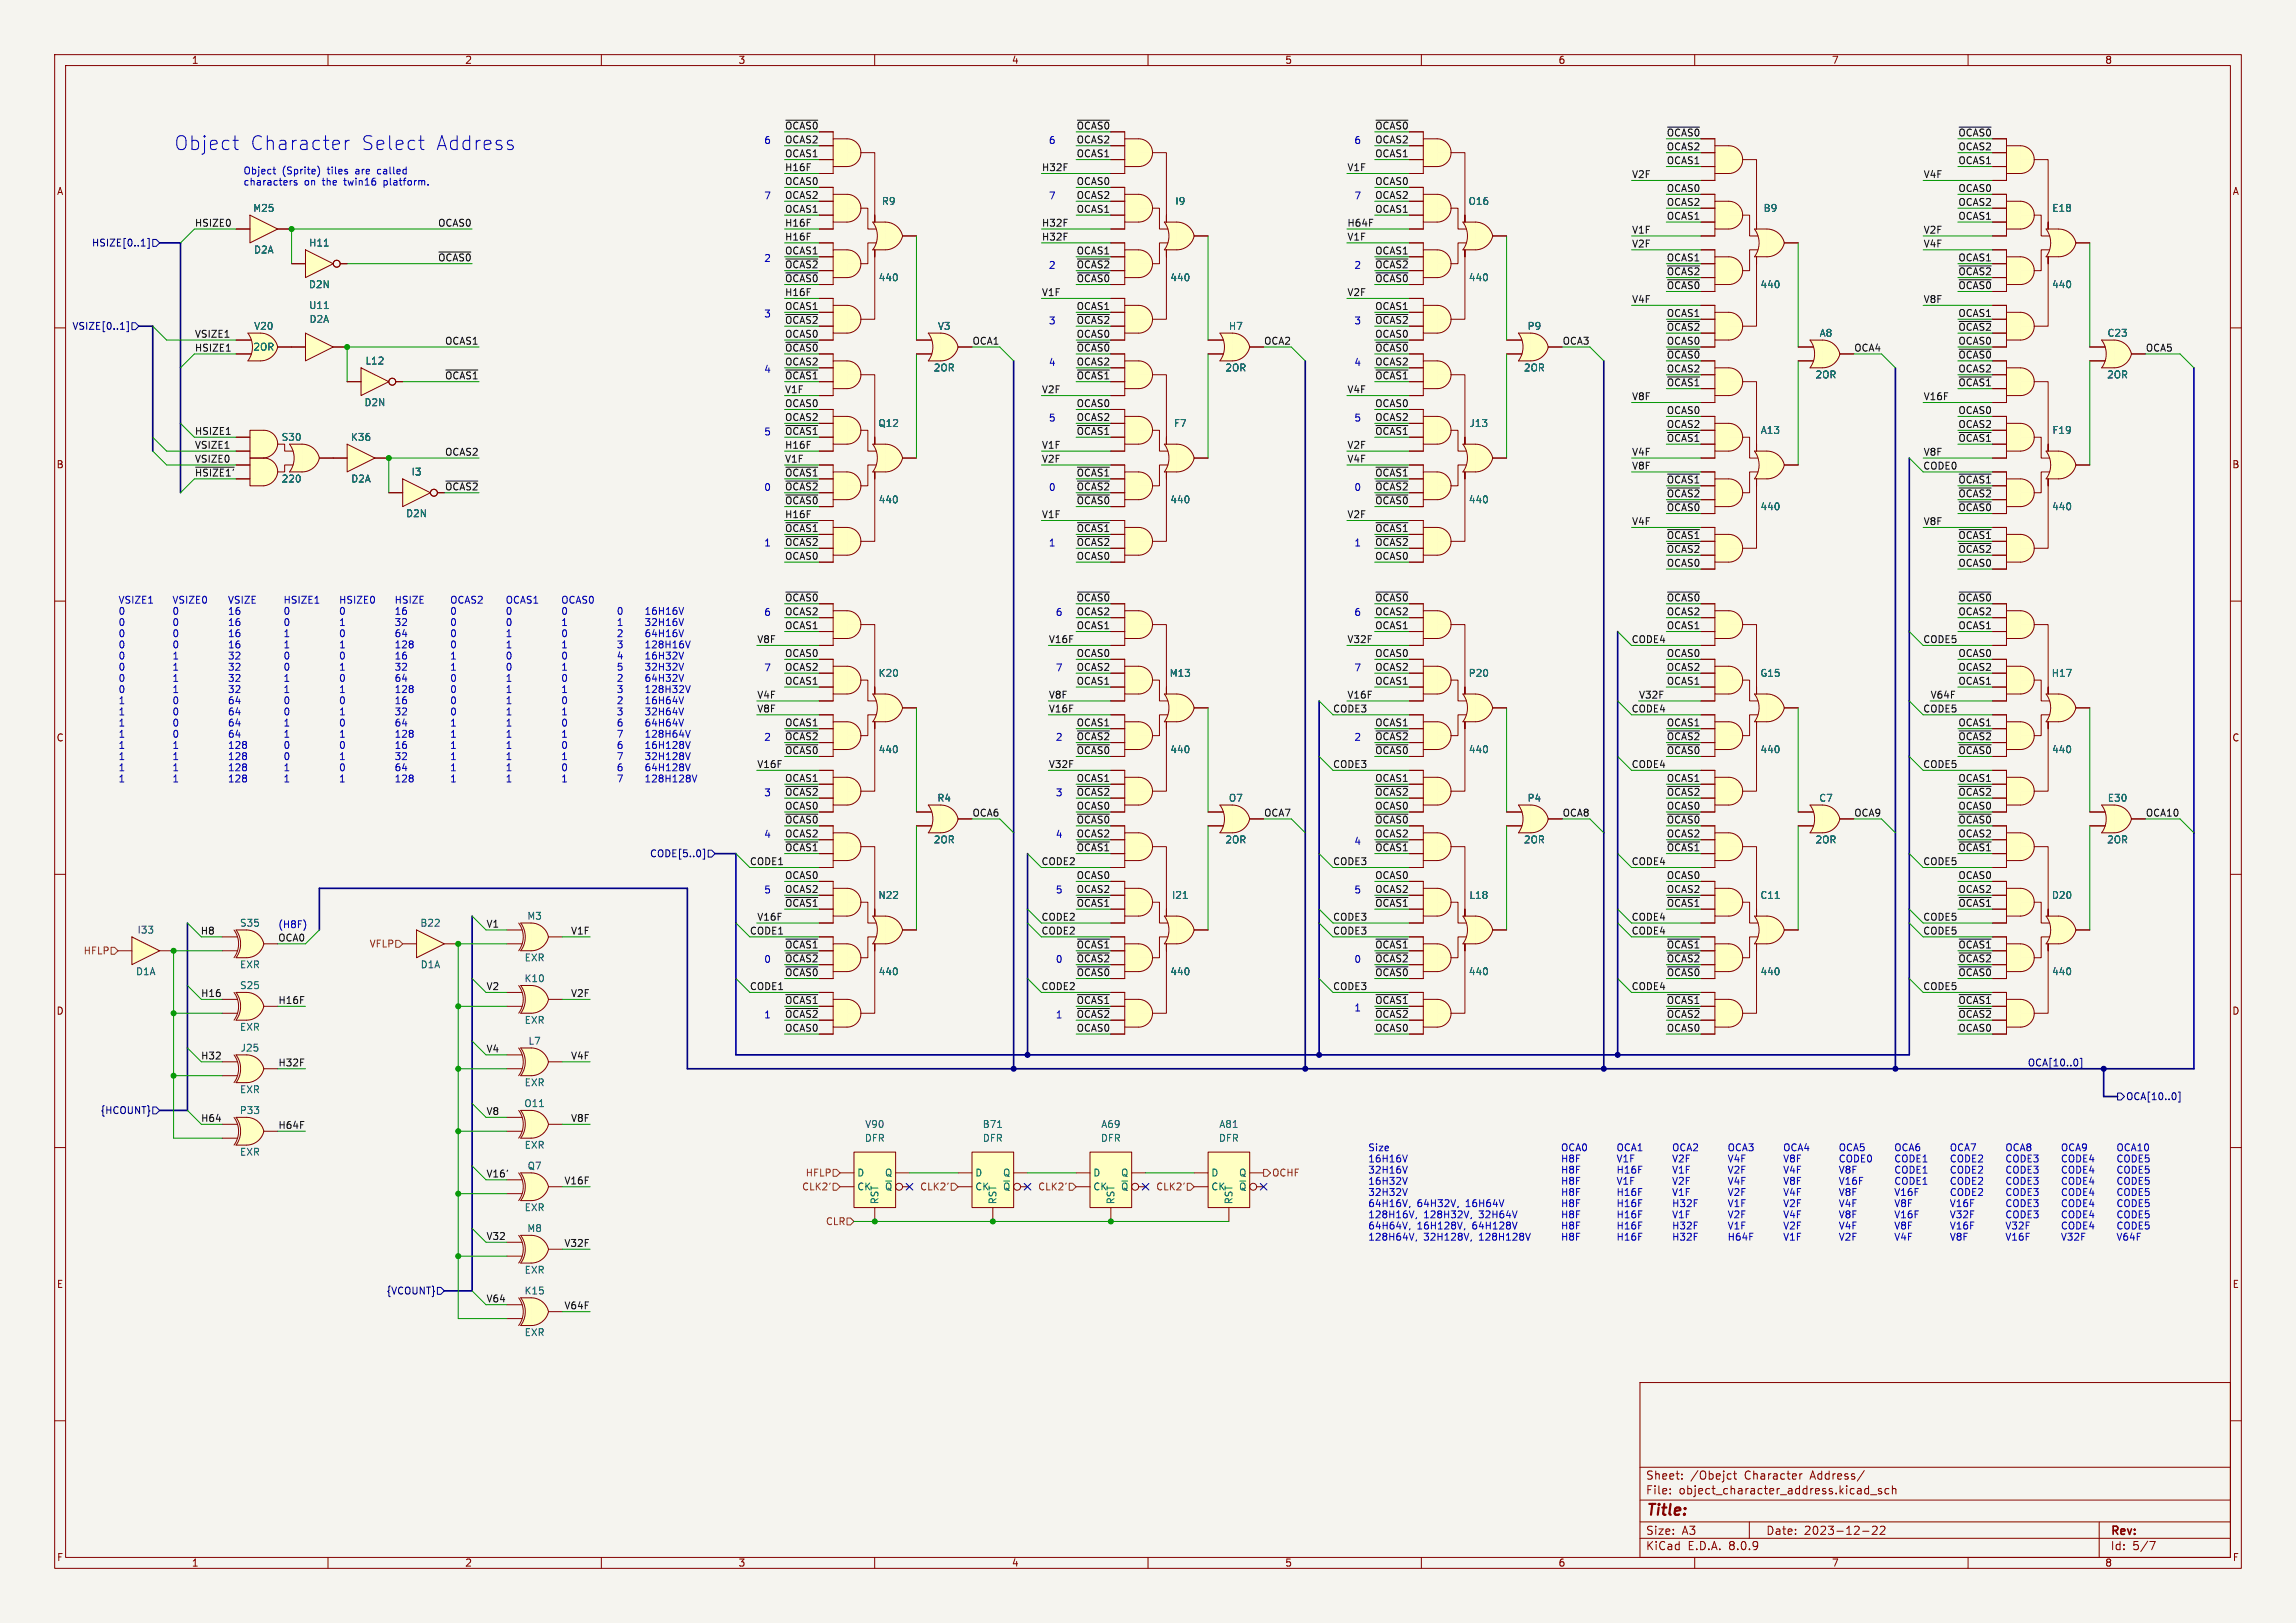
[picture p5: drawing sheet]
<svg xmlns="http://www.w3.org/2000/svg" width="420mm" height="297mm" viewBox="0 0 420 297" stroke-linecap="round" stroke-linejoin="round" font-family="sans-serif">
<defs><g id="words">
<g font-size="3.5" fill="#0000c2">
<text x="31.7" y="27.7">Object</text>
<text x="45.6" y="27.7">Character</text>
<text x="65.9" y="27.7">Select</text>
<text x="79.5" y="27.7">Address</text>
</g>
<text font-size="2.8" fill="#840000" x="301" y="277.9">Title:</text>
<g font-size="2.1" fill="#840000">
<text x="301" y="273.7">File:</text>
<text x="301" y="271">Sheet:</text>
<text x="307.1" y="273.7">object_character_address.kicad_sch</text>
<text x="309.2" y="271">/Obejct</text>
<text x="319.2" y="271">Character</text>
<text x="331.3" y="271">Address/</text>
<text x="301" y="281.1">Size:</text>
<text x="307.6" y="281.1">A3</text>
<text x="323" y="281.1">Date:</text>
<text x="330" y="281.1">2023-12-22</text>
<text x="386" y="281.3">Rev:</text>
<text x="301" y="283.9">KiCad</text>
<text x="308.7" y="283.9">E.D.A.</text>
<text x="316.3" y="283.9">8.0.9</text>
<text x="386" y="283.9">Id:</text>
<text x="390.1" y="283.9">5/7</text>
</g>
<g font-size="1.8" fill="#840000">
<text x="35" y="11.9">1</text>
<text x="85" y="11.9">2</text>
<text x="135" y="11.9">3</text>
<text x="185" y="11.9">4</text>
<text x="235" y="11.9">5</text>
<text x="285" y="11.9">6</text>
<text x="335" y="11.9">7</text>
<text x="385" y="11.9">8</text>
<text x="10.3" y="35.9">A</text>
<text x="408.3" y="35.9">A</text>
<text x="10.3" y="85.9">B</text>
<text x="408.2" y="85.9">B</text>
<text x="10.3" y="135.9">C</text>
<text x="408.2" y="135.9">C</text>
<text x="10.3" y="185.9">D</text>
<text x="408.2" y="185.9">D</text>
<text x="10.3" y="235.9">E</text>
<text x="408.3" y="235.9">E</text>
<text x="10.3" y="285.9">F</text>
<text x="35" y="286.9">1</text>
<text x="85" y="286.9">2</text>
<text x="135" y="286.9">3</text>
<text x="185" y="286.9">4</text>
<text x="235" y="286.9">5</text>
<text x="285" y="286.9">6</text>
<text x="335" y="286.9">7</text>
<text x="385" y="286.9">8</text>
<text x="408.3" y="285.9">F</text>
</g>
<g font-size="1.8" fill="#0f0f0f">
<text x="143.5" y="23.8">~{OCAS0}</text>
<text x="196.8" y="23.8">~{OCAS0}</text>
<text x="251.5" y="23.8">~{OCAS0}</text>
<text x="143.5" y="26.3">OCAS2</text>
<text x="143.5" y="28.9">OCAS1</text>
<text x="196.8" y="28.9">OCAS1</text>
<text x="196.8" y="26.3">OCAS2</text>
<text x="251.5" y="26.3">OCAS2</text>
<text x="251.5" y="28.9">OCAS1</text>
<text x="304.8" y="25.1">~{OCAS0}</text>
<text x="304.8" y="27.6">OCAS2</text>
<text x="358.1" y="27.6">OCAS2</text>
<text x="358.1" y="25.1">~{OCAS0}</text>
<text x="143.5" y="31.4">H16F</text>
<text x="143.5" y="33.9">OCAS0</text>
<text x="190.5" y="31.4">H32F</text>
<text x="196.8" y="33.9">OCAS0</text>
<text x="246.4" y="31.4">V1F</text>
<text x="251.5" y="33.9">OCAS0</text>
<text x="298.4" y="32.7">V2F</text>
<text x="304.8" y="35.2">OCAS0</text>
<text x="304.8" y="30.1">OCAS1</text>
<text x="351.8" y="32.7">V4F</text>
<text x="358.1" y="30.1">OCAS1</text>
<text x="358.1" y="35.2">OCAS0</text>
<text x="35.6" y="41.6">HSIZE0</text>
<text x="80" y="41.6">OCAS0</text>
<text x="143.5" y="39">OCAS1</text>
<text x="143.5" y="36.5">OCAS2</text>
<text x="143.5" y="41.6">H16F</text>
<text x="190.5" y="41.6">H32F</text>
<text x="196.8" y="36.5">OCAS2</text>
<text x="196.8" y="39">OCAS1</text>
<text x="246.4" y="41.6">H64F</text>
<text x="251.5" y="36.5">OCAS2</text>
<text x="251.5" y="39">OCAS1</text>
<text x="304.8" y="37.8">OCAS2</text>
<text x="304.8" y="40.3">OCAS1</text>
<text x="358.1" y="40.3">OCAS1</text>
<text x="358.1" y="37.8">OCAS2</text>
<text x="80" y="47.9">~{OCAS0}</text>
<text x="143.5" y="44.1">H16F</text>
<text x="143.5" y="46.6">OCAS1</text>
<text x="190.5" y="44.1">H32F</text>
<text x="196.8" y="46.6">OCAS1</text>
<text x="246.4" y="44.1">V1F</text>
<text x="251.5" y="46.6">OCAS1</text>
<text x="298.4" y="42.8">V1F</text>
<text x="298.4" y="45.4">V2F</text>
<text x="304.8" y="47.9">OCAS1</text>
<text x="351.8" y="45.4">V4F</text>
<text x="351.8" y="42.8">V2F</text>
<text x="358.1" y="47.9">OCAS1</text>
<text x="143.5" y="51.7">~{OCAS0}</text>
<text x="143.5" y="49.2">~{OCAS2}</text>
<text x="196.8" y="49.2">~{OCAS2}</text>
<text x="196.8" y="51.7">~{OCAS0}</text>
<text x="251.5" y="51.7">~{OCAS0}</text>
<text x="251.5" y="49.2">~{OCAS2}</text>
<text x="304.8" y="50.5">~{OCAS2}</text>
<text x="304.8" y="53">~{OCAS0}</text>
<text x="358.1" y="53">~{OCAS0}</text>
<text x="358.1" y="50.5">~{OCAS2}</text>
<text x="143.5" y="56.8">OCAS1</text>
<text x="143.5" y="54.3">H16F</text>
<text x="143.5" y="59.3">~{OCAS2}</text>
<text x="190.5" y="54.3">V1F</text>
<text x="196.8" y="56.8">OCAS1</text>
<text x="196.8" y="59.3">~{OCAS2}</text>
<text x="246.4" y="54.3">V2F</text>
<text x="251.5" y="59.3">~{OCAS2}</text>
<text x="251.5" y="56.8">OCAS1</text>
<text x="298.4" y="55.5">V4F</text>
<text x="304.8" y="58.1">OCAS1</text>
<text x="351.8" y="55.5">V8F</text>
<text x="358.1" y="58.1">OCAS1</text>
<text x="35.6" y="64.4">HSIZE1</text>
<text x="35.6" y="61.9">VSIZE1</text>
<text x="81.3" y="63.2">OCAS1</text>
<text x="143.5" y="64.4">~{OCAS0}</text>
<text x="143.5" y="61.9">OCAS0</text>
<text x="177.8" y="63.2">OCA1</text>
<text x="196.8" y="64.4">~{OCAS0}</text>
<text x="196.8" y="61.9">OCAS0</text>
<text x="231.1" y="63.2">OCA2</text>
<text x="251.5" y="61.9">OCAS0</text>
<text x="251.5" y="64.4">~{OCAS0}</text>
<text x="285.8" y="63.2">OCA3</text>
<text x="304.8" y="60.6">~{OCAS2}</text>
<text x="304.8" y="63.2">OCAS0</text>
<text x="304.8" y="65.7">~{OCAS0}</text>
<text x="339.1" y="64.4">OCA4</text>
<text x="358.1" y="65.7">~{OCAS0}</text>
<text x="358.1" y="63.2">OCAS0</text>
<text x="358.1" y="60.6">~{OCAS2}</text>
<text x="392.4" y="64.4">OCA5</text>
<text x="81.3" y="69.5">~{OCAS1}</text>
<text x="143.5" y="69.5">~{OCAS1}</text>
<text x="143.5" y="67">OCAS2</text>
<text x="196.8" y="67">OCAS2</text>
<text x="196.8" y="69.5">~{OCAS1}</text>
<text x="251.5" y="67">OCAS2</text>
<text x="251.5" y="69.5">~{OCAS1}</text>
<text x="304.8" y="70.8">~{OCAS1}</text>
<text x="304.8" y="68.2">OCAS2</text>
<text x="358.1" y="68.2">OCAS2</text>
<text x="358.1" y="70.8">~{OCAS1}</text>
<text x="143.5" y="74.6">OCAS0</text>
<text x="143.5" y="77.1">OCAS2</text>
<text x="143.5" y="72">V1F</text>
<text x="190.5" y="72">V2F</text>
<text x="196.8" y="74.6">OCAS0</text>
<text x="196.8" y="77.1">OCAS2</text>
<text x="246.4" y="72">V4F</text>
<text x="251.5" y="77.1">OCAS2</text>
<text x="251.5" y="74.6">OCAS0</text>
<text x="298.4" y="73.3">V8F</text>
<text x="304.8" y="75.9">OCAS0</text>
<text x="351.8" y="73.3">V16F</text>
<text x="358.1" y="75.9">OCAS0</text>
<text x="35.6" y="79.7">HSIZE1</text>
<text x="35.6" y="82.2">VSIZE1</text>
<text x="81.3" y="83.5">OCAS2</text>
<text x="143.5" y="82.2">H16F</text>
<text x="143.5" y="79.7">~{OCAS1}</text>
<text x="190.5" y="82.2">V1F</text>
<text x="196.8" y="79.7">~{OCAS1}</text>
<text x="246.4" y="82.2">V2F</text>
<text x="251.5" y="79.7">~{OCAS1}</text>
<text x="298.4" y="83.5">V4F</text>
<text x="304.8" y="80.9">~{OCAS1}</text>
<text x="304.8" y="78.4">OCAS2</text>
<text x="351.8" y="83.5">V8F</text>
<text x="358.1" y="80.9">~{OCAS1}</text>
<text x="358.1" y="78.4">OCAS2</text>
<text x="35.6" y="84.7">VSIZE0</text>
<text x="35.6" y="87.3">~{HSIZE1'}</text>
<text x="81.3" y="89.8">~{OCAS2}</text>
<text x="143.5" y="89.8">~{OCAS2}</text>
<text x="143.5" y="84.7">V1F</text>
<text x="143.5" y="87.3">~{OCAS1}</text>
<text x="190.5" y="84.7">V2F</text>
<text x="196.8" y="87.3">~{OCAS1}</text>
<text x="196.8" y="89.8">~{OCAS2}</text>
<text x="246.4" y="84.7">V4F</text>
<text x="251.5" y="89.8">~{OCAS2}</text>
<text x="251.5" y="87.3">~{OCAS1}</text>
<text x="298.4" y="86">V8F</text>
<text x="304.8" y="88.6">~{OCAS1}</text>
<text x="351.7" y="86">CODE0</text>
<text x="358.1" y="88.6">~{OCAS1}</text>
<text x="143.5" y="94.9">H16F</text>
<text x="143.5" y="92.4">~{OCAS0}</text>
<text x="190.5" y="94.9">V1F</text>
<text x="196.8" y="92.4">~{OCAS0}</text>
<text x="246.4" y="94.9">V2F</text>
<text x="251.5" y="92.4">~{OCAS0}</text>
<text x="304.8" y="91.1">~{OCAS2}</text>
<text x="304.8" y="93.6">~{OCAS0}</text>
<text x="358.1" y="93.6">~{OCAS0}</text>
<text x="358.1" y="91.1">~{OCAS2}</text>
<text x="143.5" y="97.4">~{OCAS1}</text>
<text x="143.5" y="100">~{OCAS2}</text>
<text x="196.8" y="100">~{OCAS2}</text>
<text x="196.8" y="97.4">~{OCAS1}</text>
<text x="251.5" y="100">~{OCAS2}</text>
<text x="251.5" y="97.4">~{OCAS1}</text>
<text x="298.4" y="96.2">V4F</text>
<text x="304.8" y="101.3">~{OCAS2}</text>
<text x="304.8" y="98.7">~{OCAS1}</text>
<text x="351.8" y="96.2">V8F</text>
<text x="358.1" y="101.3">~{OCAS2}</text>
<text x="358.1" y="98.7">~{OCAS1}</text>
<text x="143.5" y="102.5">OCAS0</text>
<text x="196.8" y="102.5">OCAS0</text>
<text x="251.5" y="102.5">OCAS0</text>
<text x="304.8" y="103.8">OCAS0</text>
<text x="358.1" y="103.8">OCAS0</text>
<text x="143.5" y="110.1">~{OCAS0}</text>
<text x="143.5" y="112.7">OCAS2</text>
<text x="196.8" y="112.7">OCAS2</text>
<text x="196.8" y="110.1">~{OCAS0}</text>
<text x="251.5" y="110.1">~{OCAS0}</text>
<text x="251.5" y="112.7">OCAS2</text>
<text x="304.8" y="112.7">OCAS2</text>
<text x="304.8" y="110.1">~{OCAS0}</text>
<text x="358.1" y="112.7">OCAS2</text>
<text x="358.1" y="110.1">~{OCAS0}</text>
<text x="138.4" y="117.8">V8F</text>
<text x="143.5" y="115.2">OCAS1</text>
<text x="191.8" y="117.8">V16F</text>
<text x="196.8" y="115.2">OCAS1</text>
<text x="246.4" y="117.8">V32F</text>
<text x="251.5" y="115.2">OCAS1</text>
<text x="298.4" y="117.8">CODE4</text>
<text x="304.8" y="115.2">OCAS1</text>
<text x="351.7" y="117.8">CODE5</text>
<text x="358.1" y="115.2">OCAS1</text>
<text x="143.5" y="125.4">OCAS1</text>
<text x="143.5" y="122.8">OCAS2</text>
<text x="143.5" y="120.3">OCAS0</text>
<text x="196.8" y="120.3">OCAS0</text>
<text x="196.8" y="122.8">OCAS2</text>
<text x="196.8" y="125.4">OCAS1</text>
<text x="251.5" y="122.8">OCAS2</text>
<text x="251.5" y="120.3">OCAS0</text>
<text x="251.5" y="125.4">OCAS1</text>
<text x="304.8" y="120.3">OCAS0</text>
<text x="304.8" y="122.8">OCAS2</text>
<text x="304.8" y="125.4">OCAS1</text>
<text x="358.1" y="125.4">OCAS1</text>
<text x="358.1" y="122.8">OCAS2</text>
<text x="358.1" y="120.3">OCAS0</text>
<text x="138.4" y="130.5">V8F</text>
<text x="138.4" y="127.9">V4F</text>
<text x="191.8" y="130.5">V16F</text>
<text x="191.8" y="127.9">V8F</text>
<text x="243.8" y="130.5">CODE3</text>
<text x="246.4" y="127.9">V16F</text>
<text x="298.4" y="130.5">CODE4</text>
<text x="299.7" y="127.9">V32F</text>
<text x="351.7" y="130.5">CODE5</text>
<text x="353.1" y="127.9">V64F</text>
<text x="143.5" y="133">OCAS1</text>
<text x="143.5" y="135.5">~{OCAS2}</text>
<text x="196.8" y="135.5">~{OCAS2}</text>
<text x="196.8" y="133">OCAS1</text>
<text x="251.5" y="133">OCAS1</text>
<text x="251.5" y="135.5">~{OCAS2}</text>
<text x="304.8" y="135.5">~{OCAS2}</text>
<text x="304.8" y="133">OCAS1</text>
<text x="358.1" y="135.5">~{OCAS2}</text>
<text x="358.1" y="133">OCAS1</text>
<text x="138.4" y="140.6">V16F</text>
<text x="143.5" y="138.1">~{OCAS0}</text>
<text x="143.5" y="143.2">OCAS1</text>
<text x="191.8" y="140.6">V32F</text>
<text x="196.8" y="143.2">OCAS1</text>
<text x="196.8" y="138.1">~{OCAS0}</text>
<text x="243.8" y="140.6">CODE3</text>
<text x="251.5" y="138.1">~{OCAS0}</text>
<text x="251.5" y="143.2">OCAS1</text>
<text x="298.4" y="140.6">CODE4</text>
<text x="304.8" y="138.1">~{OCAS0}</text>
<text x="304.8" y="143.2">OCAS1</text>
<text x="351.7" y="140.6">CODE5</text>
<text x="358.1" y="138.1">~{OCAS0}</text>
<text x="358.1" y="143.2">OCAS1</text>
<text x="143.5" y="145.7">~{OCAS2}</text>
<text x="143.5" y="148.2">OCAS0</text>
<text x="177.8" y="149.5">OCA6</text>
<text x="196.8" y="148.2">OCAS0</text>
<text x="196.8" y="145.7">~{OCAS2}</text>
<text x="231.1" y="149.5">OCA7</text>
<text x="251.5" y="145.7">~{OCAS2}</text>
<text x="251.5" y="148.2">OCAS0</text>
<text x="285.8" y="149.5">OCA8</text>
<text x="304.8" y="148.2">OCAS0</text>
<text x="304.8" y="145.7">~{OCAS2}</text>
<text x="339.1" y="149.5">OCA9</text>
<text x="358.1" y="145.7">~{OCAS2}</text>
<text x="358.1" y="148.2">OCAS0</text>
<text x="392.4" y="149.5">OCA10</text>
<text x="143.5" y="153.3">OCAS2</text>
<text x="143.5" y="150.8">~{OCAS0}</text>
<text x="143.5" y="155.9">~{OCAS1}</text>
<text x="196.8" y="153.3">OCAS2</text>
<text x="196.8" y="155.9">~{OCAS1}</text>
<text x="196.8" y="150.8">~{OCAS0}</text>
<text x="251.5" y="153.3">OCAS2</text>
<text x="251.5" y="150.8">~{OCAS0}</text>
<text x="251.5" y="155.9">~{OCAS1}</text>
<text x="304.8" y="150.8">~{OCAS0}</text>
<text x="304.8" y="155.9">~{OCAS1}</text>
<text x="304.8" y="153.3">OCAS2</text>
<text x="358.1" y="150.8">~{OCAS0}</text>
<text x="358.1" y="153.3">OCAS2</text>
<text x="358.1" y="155.9">~{OCAS1}</text>
<text x="137.1" y="158.4">CODE1</text>
<text x="143.5" y="160.9">OCAS0</text>
<text x="190.4" y="158.4">CODE2</text>
<text x="196.8" y="160.9">OCAS0</text>
<text x="243.8" y="158.4">CODE3</text>
<text x="251.5" y="160.9">OCAS0</text>
<text x="298.4" y="158.4">CODE4</text>
<text x="304.8" y="160.9">OCAS0</text>
<text x="351.7" y="158.4">CODE5</text>
<text x="358.1" y="160.9">OCAS0</text>
<text x="143.5" y="163.5">OCAS2</text>
<text x="143.5" y="166">~{OCAS1}</text>
<text x="196.8" y="163.5">OCAS2</text>
<text x="196.8" y="166">~{OCAS1}</text>
<text x="251.5" y="166">~{OCAS1}</text>
<text x="251.5" y="163.5">OCAS2</text>
<text x="304.8" y="166">~{OCAS1}</text>
<text x="304.8" y="163.5">OCAS2</text>
<text x="358.1" y="166">~{OCAS1}</text>
<text x="358.1" y="163.5">OCAS2</text>
<text x="36.6" y="171.1">H8</text>
<text x="50.8" y="172.4">OCA0</text>
<text x="88.9" y="169.8">V1</text>
<text x="104.4" y="171.1">V1F</text>
<text x="137.1" y="171.1">CODE1</text>
<text x="138.4" y="168.6">V16F</text>
<text x="143.5" y="173.6">~{OCAS1}</text>
<text x="190.4" y="168.6">CODE2</text>
<text x="190.4" y="171.1">CODE2</text>
<text x="196.8" y="173.6">~{OCAS1}</text>
<text x="243.8" y="168.6">CODE3</text>
<text x="243.8" y="171.1">CODE3</text>
<text x="251.5" y="173.6">~{OCAS1}</text>
<text x="298.4" y="168.6">CODE4</text>
<text x="298.4" y="171.1">CODE4</text>
<text x="304.8" y="173.6">~{OCAS1}</text>
<text x="351.7" y="171.1">CODE5</text>
<text x="351.7" y="168.6">CODE5</text>
<text x="358.1" y="173.6">~{OCAS1}</text>
<text x="143.5" y="176.2">~{OCAS2}</text>
<text x="143.5" y="178.7">~{OCAS0}</text>
<text x="196.8" y="178.7">~{OCAS0}</text>
<text x="196.8" y="176.2">~{OCAS2}</text>
<text x="251.5" y="178.7">~{OCAS0}</text>
<text x="251.5" y="176.2">~{OCAS2}</text>
<text x="304.8" y="176.2">~{OCAS2}</text>
<text x="304.8" y="178.7">~{OCAS0}</text>
<text x="358.1" y="178.7">~{OCAS0}</text>
<text x="358.1" y="176.2">~{OCAS2}</text>
<text x="36.7" y="182.5">H16</text>
<text x="50.8" y="183.8">H16F</text>
<text x="88.9" y="181.3">V2</text>
<text x="104.4" y="182.5">V2F</text>
<text x="137.1" y="181.3">CODE1</text>
<text x="143.5" y="183.8">~{OCAS1}</text>
<text x="190.4" y="181.3">CODE2</text>
<text x="196.8" y="183.8">~{OCAS1}</text>
<text x="243.8" y="181.3">CODE3</text>
<text x="251.5" y="183.8">~{OCAS1}</text>
<text x="298.4" y="181.3">CODE4</text>
<text x="304.8" y="183.8">~{OCAS1}</text>
<text x="351.7" y="181.3">CODE5</text>
<text x="358.1" y="183.8">~{OCAS1}</text>
<text x="143.5" y="186.3">~{OCAS2}</text>
<text x="143.5" y="188.9">OCAS0</text>
<text x="196.8" y="188.9">OCAS0</text>
<text x="196.8" y="186.3">~{OCAS2}</text>
<text x="251.5" y="186.3">~{OCAS2}</text>
<text x="251.5" y="188.9">OCAS0</text>
<text x="304.8" y="186.3">~{OCAS2}</text>
<text x="304.8" y="188.9">OCAS0</text>
<text x="358.1" y="188.9">OCAS0</text>
<text x="358.1" y="186.3">~{OCAS2}</text>
<text x="36.7" y="194">H32</text>
<text x="50.8" y="195.2">H32F</text>
<text x="88.9" y="192.7">V4</text>
<text x="104.4" y="194">V4F</text>
<text x="36.7" y="205.4">H64</text>
<text x="50.8" y="206.7">H64F</text>
<text x="88.9" y="204.1">V8</text>
<text x="104.4" y="205.4">V8F</text>
<text x="88.9" y="215.6">V16'</text>
<text x="103.2" y="216.8">V16F</text>
<text x="88.9" y="227">V32</text>
<text x="103.2" y="228.3">V32F</text>
<text x="88.9" y="238.4">V64</text>
<text x="103.2" y="239.7">V64F</text>
</g>
<g font-size="1.8" fill="#0000c2">
<text x="139.7" y="26.4">6</text>
<text x="191.8" y="26.4">6</text>
<text x="247.6" y="26.4">6</text>
<text x="44.4" y="32">Object</text>
<text x="44.4" y="34">characters</text>
<text x="51.6" y="32">(Sprite)</text>
<text x="55.7" y="34">on</text>
<text x="59.1" y="34">the</text>
<text x="60" y="32">tiles</text>
<text x="63.3" y="34">twin16</text>
<text x="65.3" y="32">are</text>
<text x="69.5" y="32">called</text>
<text x="70.7" y="34">platform.</text>
<text x="139.7" y="36.6">7</text>
<text x="191.8" y="36.6">7</text>
<text x="247.6" y="36.6">7</text>
<text x="139.7" y="48">2</text>
<text x="191.8" y="49.3">2</text>
<text x="247.6" y="49.3">2</text>
<text x="139.7" y="58.2">3</text>
<text x="191.8" y="59.4">3</text>
<text x="247.6" y="59.4">3</text>
<text x="139.7" y="68.3">4</text>
<text x="191.8" y="67.1">4</text>
<text x="247.6" y="67.1">4</text>
<text x="191.8" y="77.2">5</text>
<text x="247.6" y="77.2">5</text>
<text x="139.7" y="79.8">5</text>
<text x="139.7" y="89.9">0</text>
<text x="191.8" y="89.9">0</text>
<text x="247.6" y="89.9">0</text>
<text x="139.7" y="100.1">1</text>
<text x="191.8" y="100.1">1</text>
<text x="247.6" y="100.1">1</text>
<text x="21.6" y="110.5">VSIZE1 VSIZE0 VSIZE HSIZE1 HSIZE0 HSIZE OCAS2 OCAS1 OCAS0</text>
<text x="21.6" y="112.6">0 0 16 0 0 16 0 0 0 0 16H16V</text>
<text x="139.7" y="112.8">6</text>
<text x="193" y="112.8">6</text>
<text x="247.6" y="112.8">6</text>
<text x="21.6" y="114.6">0 0 16 0 1 32 0 0 1 1 32H16V</text>
<text x="21.6" y="116.7">0 0 16 1 0 64 0 1 0 2 64H16V</text>
<text x="21.6" y="118.7">0 0 16 1 1 128 0 1 1 3 128H16V</text>
<text x="21.6" y="120.8">0 1 32 0 0 16 1 0 0 4 16H32V</text>
<text x="21.6" y="122.8">0 1 32 0 1 32 1 0 1 5 32H32V</text>
<text x="21.6" y="124.9">0 1 32 1 0 64 0 1 0 2 64H32V</text>
<text x="139.7" y="122.9">7</text>
<text x="193" y="122.9">7</text>
<text x="247.6" y="122.9">7</text>
<text x="21.6" y="126.9">0 1 32 1 1 128 0 1 1 3 128H32V</text>
<text x="21.6" y="128.9">1 0 64 0 0 16 0 1 0 2 16H64V</text>
<text x="21.6" y="131">1 0 64 0 1 32 0 1 1 3 32H64V</text>
<text x="21.6" y="133">1 0 64 1 0 64 1 1 0 6 64H64V</text>
<text x="21.6" y="135.1">1 0 64 1 1 128 1 1 1 7 128H64V</text>
<text x="21.6" y="137.1">1 1 128 0 0 16 1 1 0 6 16H128V</text>
<text x="139.7" y="135.6">2</text>
<text x="193" y="135.6">2</text>
<text x="247.6" y="135.6">2</text>
<text x="21.6" y="139.2">1 1 128 0 1 32 1 1 1 7 32H128V</text>
<text x="21.6" y="141.2">1 1 128 1 0 64 1 1 0 6 64H128V</text>
<text x="21.6" y="143.3">1 1 128 1 1 128 1 1 1 7 128H128V</text>
<text x="139.7" y="145.8">3</text>
<text x="193" y="145.8">3</text>
<text x="139.7" y="153.4">4</text>
<text x="193" y="153.4">4</text>
<text x="247.6" y="154.7">4</text>
<text x="139.7" y="163.6">5</text>
<text x="193" y="163.6">5</text>
<text x="247.6" y="163.6">5</text>
<text x="50.8" y="169.9">(H8F)</text>
<text x="139.7" y="176.3">0</text>
<text x="193" y="176.3">0</text>
<text x="247.6" y="176.3">0</text>
<text x="247.6" y="185.2">1</text>
<text x="139.7" y="186.4">1</text>
<text x="193" y="186.4">1</text>
<text x="250.2" y="210.9">Size</text>
<text x="250.2" y="212.9">16H16V</text>
<text x="250.2" y="215">32H16V</text>
<text x="256.6" y="210.9">OCA0 OCA1 OCA2 OCA3 OCA4 OCA5 OCA6 OCA7 OCA8 OCA9 OCA10</text>
<text x="259.5" y="212.9">H8F V1F V2F V4F V8F CODE0 CODE1 CODE2 CODE3 CODE4 CODE5</text>
<text x="259.5" y="215">H8F H16F V1F V2F V4F V8F CODE1 CODE2 CODE3 CODE4 CODE5</text>
<text x="250.2" y="217">16H32V</text>
<text x="250.2" y="219.1">32H32V</text>
<text x="250.2" y="221.1">64H16V,</text>
<text x="259.2" y="221.1">64H32V,</text>
<text x="259.5" y="217">H8F V1F V2F V4F V8F V16F CODE1 CODE2 CODE3 CODE4 CODE5</text>
<text x="259.5" y="219.1">H8F H16F V1F V2F V4F V8F V16F CODE2 CODE3 CODE4 CODE5</text>
<text x="268.3" y="221.1">16H64V H8F H16F H32F V1F V2F V4F V8F V16F CODE3 CODE4 CODE5</text>
<text x="250.2" y="223.1">128H16V,</text>
<text x="250.2" y="225.2">64H64V,</text>
<text x="250.2" y="227.2">128H64V,</text>
<text x="259.2" y="225.2">16H128V,</text>
<text x="260.4" y="223.1">128H32V,</text>
<text x="260.4" y="227.2">32H128V,</text>
<text x="269.5" y="225.2">64H128V H8F H16F H32F V1F V2F V4F V8F V16F V32F CODE4 CODE5</text>
<text x="270.7" y="223.1">32H64V H8F H16F V1F V2F V4F V8F V16F V32F CODE3 CODE4 CODE5</text>
<text x="270.7" y="227.2">128H128V H8F H16F H32F H64F V1F V2F V4F V8F V16F V32F V64F</text>
</g>
<g font-size="1.8" fill="#006464">
<text x="46.2" y="39">M25</text>
<text x="161.2" y="37.7">R9</text>
<text x="214.9" y="37.7">I9</text>
<text x="268.5" y="37.7">O16</text>
<text x="322.5" y="39">B9</text>
<text x="375.3" y="39">E18</text>
<text x="46.4" y="46.6">D2A</text>
<text x="56.4" y="45.3">H11</text>
<text x="56.4" y="52.9">D2N</text>
<text x="160.6" y="51.7">440</text>
<text x="214" y="51.7">440</text>
<text x="268.6" y="51.7">440</text>
<text x="321.9" y="52.9">440</text>
<text x="375.3" y="52.9">440</text>
<text x="56.4" y="56.7">U11</text>
<text x="56.5" y="59.3">D2A</text>
<text x="46.3" y="64.4">2OR</text>
<text x="46.4" y="60.6">V20</text>
<text x="171.5" y="60.6">V3</text>
<text x="224.7" y="60.6">H7</text>
<text x="279.3" y="60.6">P9</text>
<text x="332.8" y="61.8">A8</text>
<text x="385.4" y="61.8">C23</text>
<text x="66.8" y="66.9">L12</text>
<text x="170.7" y="68.2">2OR</text>
<text x="224.1" y="68.2">2OR</text>
<text x="278.7" y="68.2">2OR</text>
<text x="332" y="69.4">2OR</text>
<text x="385.3" y="69.4">2OR</text>
<text x="66.6" y="74.5">D2N</text>
<text x="51.4" y="80.9">S30</text>
<text x="64.1" y="80.9">K36</text>
<text x="160.6" y="78.3">Q12</text>
<text x="214.6" y="78.3">F7</text>
<text x="268.7" y="78.3">J13</text>
<text x="322" y="79.6">A13</text>
<text x="375.3" y="79.6">F19</text>
<text x="51.4" y="88.5">220</text>
<text x="64.2" y="88.5">D2A</text>
<text x="75.2" y="87.2">I3</text>
<text x="74.2" y="94.8">D2N</text>
<text x="160.6" y="92.3">440</text>
<text x="214" y="92.3">440</text>
<text x="268.6" y="92.3">440</text>
<text x="321.9" y="93.6">440</text>
<text x="375.3" y="93.6">440</text>
<text x="160.6" y="124.1">K20</text>
<text x="213.9" y="124.1">M13</text>
<text x="268.6" y="124.1">P20</text>
<text x="321.9" y="124.1">G15</text>
<text x="375.2" y="124.1">H17</text>
<text x="160.6" y="138">440</text>
<text x="214" y="138">440</text>
<text x="268.6" y="138">440</text>
<text x="321.9" y="138">440</text>
<text x="375.3" y="138">440</text>
<text x="171.4" y="146.9">R4</text>
<text x="224.7" y="146.9">O7</text>
<text x="279.3" y="146.9">P4</text>
<text x="332.7" y="146.9">C7</text>
<text x="385.5" y="146.9">E30</text>
<text x="170.7" y="154.5">2OR</text>
<text x="224.1" y="154.5">2OR</text>
<text x="278.7" y="154.5">2OR</text>
<text x="332" y="154.5">2OR</text>
<text x="385.3" y="154.5">2OR</text>
<text x="160.6" y="164.7">N22</text>
<text x="214.3" y="164.7">I21</text>
<text x="268.7" y="164.7">L18</text>
<text x="321.9" y="164.7">C11</text>
<text x="375.2" y="164.7">D20</text>
<text x="25.1" y="171">I33</text>
<text x="43.8" y="169.8">S35</text>
<text x="76.8" y="169.8">B22</text>
<text x="96.4" y="168.5">M3</text>
<text x="24.8" y="178.7">D1A</text>
<text x="43.8" y="177.4">EXR</text>
<text x="76.9" y="177.4">D1A</text>
<text x="95.8" y="179.9">K10</text>
<text x="95.9" y="176.1">EXR</text>
<text x="160.6" y="178.7">440</text>
<text x="214" y="178.7">440</text>
<text x="268.6" y="178.7">440</text>
<text x="321.9" y="178.7">440</text>
<text x="375.3" y="178.7">440</text>
<text x="43.8" y="181.2">S25</text>
<text x="43.8" y="188.8">EXR</text>
<text x="95.9" y="187.6">EXR</text>
<text x="96.6" y="191.4">L7</text>
<text x="43.9" y="192.6">J25</text>
<text x="43.8" y="200.3">EXR</text>
<text x="95.8" y="202.8">O11</text>
<text x="95.9" y="199">EXR</text>
<text x="43.8" y="204.1">P33</text>
<text x="158.1" y="209.1">DFR</text>
<text x="158.2" y="206.6">V90</text>
<text x="179.7" y="206.6">B71</text>
<text x="179.7" y="209.1">DFR</text>
<text x="201.3" y="209.1">DFR</text>
<text x="201.3" y="206.6">A69</text>
<text x="222.9" y="209.1">DFR</text>
<text x="222.9" y="206.6">A81</text>
<text x="43.8" y="211.7">EXR</text>
<text x="95.9" y="210.4">EXR</text>
<text x="96.4" y="214.2">Q7</text>
<text x="156.7" y="215.5">D</text>
<text x="161.8" y="215.5">Q</text>
<text x="178.3" y="215.5">D</text>
<text x="183.4" y="215.5">Q</text>
<text x="199.9" y="215.5">D</text>
<text x="205" y="215.5">Q</text>
<text x="221.5" y="215.5">D</text>
<text x="226.6" y="215.5">Q</text>
<text x="95.9" y="221.8">EXR</text>
<text x="156.7" y="218">CK</text>
<text x="160.9" y="220.5" transform="rotate(-90 160.9 220.5)">RST</text>
<text x="161.8" y="218">~{Q}</text>
<text x="178.3" y="218">CK</text>
<text x="182.5" y="220.5" transform="rotate(-90 182.5 220.5)">RST</text>
<text x="183.4" y="218">~{Q}</text>
<text x="199.9" y="218">CK</text>
<text x="204.1" y="220.5" transform="rotate(-90 204.1 220.5)">RST</text>
<text x="205" y="218">~{Q}</text>
<text x="221.5" y="218">CK</text>
<text x="225.7" y="220.5" transform="rotate(-90 225.7 220.5)">RST</text>
<text x="226.6" y="218">~{Q}</text>
<text x="96.4" y="225.7">M8</text>
<text x="95.9" y="233.3">EXR</text>
<text x="95.8" y="237.1">K15</text>
<text x="95.9" y="244.7">EXR</text>
</g>
<g font-size="1.8" fill="#000084">
<text x="16.7" y="45.3">HSIZE[0..1]</text>
<text x="13.2" y="60.6">VSIZE[0..1]</text>
<text x="118.8" y="157.1">CODE[5..0]</text>
<text x="370.8" y="195.2">OCA[10..0]</text>
<text x="388.8" y="201.5">OCA[10..0]</text>
<text x="18.3" y="204.1">{HCOUNT}</text>
<text x="70.6" y="237.1">{VCOUNT}</text>
</g>
<g font-size="1.8" fill="#725600">
<text x="67.5" y="173.6">VFLP</text>
<text x="15.2" y="174.9">HFLP</text>
<text x="147.3" y="215.5">HFLP</text>
<text x="232.6" y="215.5">OCHF</text>
<text x="146.6" y="218">CLK2'</text>
<text x="168.2" y="218">CLK2'</text>
<text x="189.8" y="218">CLK2'</text>
<text x="211.4" y="218">CLK2'</text>
<text x="151" y="224.4">CLR</text>
</g>
</g></defs>
<path d="M0 0h420v297h-420z" fill="#f5f4ef" stroke="#f5f4ef" stroke-width=".18"/>
<g fill="none" stroke="#840000" stroke-width=".18">
<path d="M10 10h400v277h-400zM12 12h396v273h-396zM60 10v2M110 10v2M160 10v2M210 10v2M260 10v2M310 10v2M360 10v2M10 60h2M408 60h2M10 110h2"/>
<path d="M408 110h2M10 160h2M408 160h2M10 210h2M408 210h2M300 253h108v32h-108zM10 260h2M300 278.5h108M300 274.5h108M300 268.5h108M305.5 273.2v.2M305.5 272.5v.1"/>
<path d="M307.7 270.5v.2M307.7 269.8v.1M316.5 269.7l.2 .1M316.7 270.6l-.2 .1M317.1 269.7h.6M317.3 269.2v1.3l.4 .2M320 278.5v3M329.2 269.7v1M329.7 269.7l-.3 .1-.2 .2M341 269.1l-1.3 1.9M341.4 272.4l.4 .1M341.8 271.9v1.5"/>
<path d="M341.8 273.3l-.4 .1M342.2 273.5h1.1M342.5 279.4l.6-.1 .2 .1 .1 .3-1 1.1h1M343.9 279.4l.6-.1 .2 .1 .1 .3-.9 1.1h.9M344.2 272.5l-.4-.1-.2 .2 .1 .2 .5 .2v.3h-.6M345.5 272.5l-.4-.1-.3 .3v.4l.1 .2h.6M346.2 272.5l.2-.1 .3 .1 .1 .9M346.2 271.9v1.5M384 278.5v6.5M408 260h2M60 285v2M110 285v2"/>
<path d="M160 285v2M210 285v2M260 285v2M300 281.5h108M310 285v2M340.7 280.2h1.2M360 285v2M393.2 282.1h1l-.6 1.5"/>
</g>
<path d="M63.5 81.3l5.1 2.5-5.1 2.6z" fill="#ffffc2"/>
<path d="M61 83.8h2.5M63.5 81.3l5.1 2.5-5.1 2.6zM68.6 83.8h2.5" fill="none" stroke="#840000" stroke-width=".18"/>
<g fill="#ffffc2" stroke="#ffffc2" stroke-width=".18">
<path d="M369.6 144.8h2.5a2.54 2.54 0 0 1-2.5 2.5z"/>
<path d="M369.6 134.6h2.5a2.54 2.54 0 0 1-2.5 2.6z"/>
<path d="M369.6 124.5h2.5a2.54 2.54 0 0 1-2.5 2.5z"/>
<path d="M369.6 114.3h2.5a2.54 2.54 0 0 1-2.5 2.5z"/>
<path d="M369.6 142.2a2.54 2.54 0 0 1 2.5 2.6h-2.5z"/>
<path d="M369.6 132.1a2.54 2.54 0 0 1 2.5 2.5h-2.5z"/>
<path d="M369.6 121.9a2.54 2.54 0 0 1 2.5 2.6h-2.5z"/>
<path d="M369.6 111.8a2.54 2.54 0 0 1 2.5 2.5h-2.5z"/>
</g>
<path d="M374.3 127h2.3" fill="none" stroke="#ffffc2" stroke-width=".18"/>
<g fill="#ffffc2">
<path d="M367 142.2h2.6v5.1h-2.6z"/>
<path d="M367 132.1h2.6v5.1h-2.6z"/>
<path d="M367 121.9h2.6v5.1h-2.6z"/>
<path d="M367 111.8h2.6v5h-2.6z"/>
<path d="M374.3 127h2.3v5.1h-2.3a4.3 4.3 0 0 0 0-5.1z"/>
</g>
<g fill="#ffffc2" stroke="#ffffc2" stroke-width=".18">
<path d="M376.6 128.8l3.1 .7a3.3 3.3 0 0 1-3.1 2.6z"/>
<path d="M376.6 127a3.3 3.3 0 0 1 3.1 2.5l-3.1 .7z"/>
<path d="M262.9 58.4h2.5a2.54 2.54 0 0 1-2.5 2.6z"/>
<path d="M262.9 48.3h2.5a2.54 2.54 0 0 1-2.5 2.5z"/>
<path d="M262.9 38.1h2.5a2.54 2.54 0 0 1-2.5 2.5z"/>
<path d="M262.9 27.9h2.5a2.54 2.54 0 0 1-2.5 2.6z"/>
<path d="M262.9 55.9a2.54 2.54 0 0 1 2.5 2.5h-2.5z"/>
<path d="M262.9 45.7a2.54 2.54 0 0 1 2.5 2.6h-2.5z"/>
<path d="M262.9 35.6a2.54 2.54 0 0 1 2.5 2.5h-2.5z"/>
<path d="M262.9 25.4a2.54 2.54 0 0 1 2.5 2.5h-2.5z"/>
</g>
<g fill="none" stroke="#840000" stroke-width=".18">
<path d="M364.5 110.5h2.5v1.3M364.5 115.6h2.5M364.5 113h2.5M367 111.8h2.6a2.54 2.54 0 0 1 2.5 2.5 2.54 2.54 0 0 1-2.5 2.5h-2.6zM367 116.8v1.3h-2.5M372.1 114.3h2.5v12.7v-1.3M364.5 120.7h2.5v1.2M364.5 130.8h2.5v1.3M364.5 135.9h2.5M364.5 133.4h2.5M364.5 125.7h2.5M364.5 123.2h2.5"/>
<path d="M367 132.1h2.6a2.54 2.54 0 0 1 2.5 2.5 2.54 2.54 0 0 1-2.5 2.6h-2.6zM367 121.9h2.6a2.54 2.54 0 0 1 2.5 2.6 2.54 2.54 0 0 1-2.5 2.5h-2.6zM367 127v1.3h-2.5M367 137.2v1.2h-2.5M372.1 124.5h1.3v3.8h1.5M374.6 133.4v-1.3v12.7h-2.5M374.9 130.8h-1.5v3.8h-1.3M379.7 129.5a3.3 3.3 0 0 0-3.1-2.5h-2.3a4.3 4.3 0 0 1 0 5.1M379.7 129.5h2.6M379.7 129.5a3.3 3.3 0 0 1-3.1 2.6M364.5 141h2.5v1.2M364.5 146.1h2.5"/>
<path d="M364.5 143.5h2.5M367 142.2h2.6a2.54 2.54 0 0 1 2.5 2.6 2.54 2.54 0 0 1-2.5 2.5h-2.6zM367 147.3v1.3h-2.5"/>
</g>
<path d="M374.3 132.1h2.3z" fill="#840000" stroke="#840000" stroke-width=".18"/>
<path d="M267.6 40.6h2.3" fill="none" stroke="#ffffc2" stroke-width=".18"/>
<g fill="#ffffc2">
<path d="M260.3 55.9h2.6v5.1h-2.6z"/>
<path d="M260.3 45.7h2.6v5.1h-2.6z"/>
<path d="M260.3 35.6h2.6v5h-2.6z"/>
<path d="M260.3 25.4h2.6v5.1h-2.6z"/>
<path d="M267.6 40.6h2.3v5.1h-2.3a4.3 4.3 0 0 0 0-5.1z"/>
</g>
<g fill="#ffffc2" stroke="#ffffc2" stroke-width=".18">
<path d="M269.9 42.5l3.2 .7a3.3 3.3 0 0 1-3.2 2.5z"/>
<path d="M269.9 40.6a3.2 3.2 0 0 1 3.1 2.6l-3.1 .7z"/>
<path d="M172.1 149.2l3.2 .7a3.3 3.3 0 0 1-3.2 2.5z"/>
</g>
<g fill="none" stroke="#840000" stroke-width=".18">
<path d="M257.8 24.1h2.5v1.3M257.8 34.3h2.5v1.3M257.8 39.4h2.5M257.8 36.8h2.5M257.8 29.2h2.5M257.8 26.7h2.5M260.3 35.6h2.6a2.54 2.54 0 0 1 2.5 2.5 2.54 2.54 0 0 1-2.5 2.5h-2.6zM260.3 25.4h2.6a2.54 2.54 0 0 1 2.5 2.5 2.54 2.54 0 0 1-2.5 2.6h-2.6zM260.3 30.5v1.3h-2.5M265.4 38.1h1.3v3.8h1.5M265.4 27.9h2.6v12.7v-1.2M257.8 44.5h2.5v1.2"/>
<path d="M257.8 54.6h2.5v1.3M257.8 59.7h2.5M257.8 57.2h2.5M257.8 49.5h2.5M257.8 47h2.5M260.3 55.9h2.6a2.54 2.54 0 0 1 2.5 2.5 2.54 2.54 0 0 1-2.5 2.6h-2.6zM260.3 45.7h2.6a2.54 2.54 0 0 1 2.5 2.6 2.54 2.54 0 0 1-2.5 2.5h-2.6zM260.3 40.6v1.3h-2.5M260.3 50.8v1.3h-2.5M267.6 40.6h2.3a3.2 3.2 0 0 1 3.1 2.6M267.6 40.6a4.3 4.3 0 0 1 0 5.1M268 47v-1.3v12.7h-2.6"/>
<path d="M268.2 44.5h-1.5v3.8h-1.3M273 43.2h2.6M273.1 43.2a3.3 3.3 0 0 1-3.2 2.5M260.3 61v1.2h-2.5"/>
</g>
<path d="M267.6 45.7h2.3z" fill="#840000" stroke="#840000" stroke-width=".18"/>
<path d="M169.8 147.3h2.3" fill="none" stroke="#ffffc2" stroke-width=".18"/>
<path d="M169.8 147.3h2.3v5.1h-2.3a4.3 4.3 0 0 0 0-5.1z" fill="#ffffc2"/>
<g fill="#ffffc2" stroke="#ffffc2" stroke-width=".18">
<path d="M172.1 147.3a3.2 3.2 0 0 1 3.2 2.6l-3.2 .7z"/>
<path d="M154.9 185.4h2.6a2.54 2.54 0 0 1-2.6 2.6z"/>
<path d="M154.9 175.3h2.6a2.54 2.54 0 0 1-2.6 2.5z"/>
<path d="M154.9 165.1h2.6a2.54 2.54 0 0 1-2.6 2.5z"/>
<path d="M154.9 154.9h2.6a2.54 2.54 0 0 1-2.6 2.6z"/>
<path d="M154.9 182.9a2.54 2.54 0 0 1 2.6 2.5h-2.6z"/>
<path d="M154.9 172.7a2.54 2.54 0 0 1 2.6 2.6h-2.6z"/>
<path d="M154.9 162.6a2.54 2.54 0 0 1 2.6 2.5h-2.6z"/>
<path d="M154.9 152.4a2.54 2.54 0 0 1 2.6 2.5h-2.6z"/>
</g>
<path d="M167.6 151.1h2.8M167.6 148.6h2.8M172.1 147.3h-2.3a4.3 4.3 0 0 1 0 5.1M172.1 147.3a3.2 3.2 0 0 1 3.2 2.6M175.3 149.9h2.5M175.3 149.9a3.3 3.3 0 0 1-3.2 2.5" fill="none" stroke="#840000" stroke-width=".18"/>
<path d="M169.8 152.4h2.3z" fill="#840000" stroke="#840000" stroke-width=".18"/>
<path d="M159.6 167.6h2.3" fill="none" stroke="#ffffc2" stroke-width=".18"/>
<g fill="#ffffc2">
<path d="M152.4 182.9h2.5v5.1h-2.5z"/>
<path d="M152.4 172.7h2.5v5.1h-2.5z"/>
<path d="M152.4 162.6h2.5v5h-2.5z"/>
<path d="M152.4 152.4h2.5v5.1h-2.5z"/>
<path d="M159.6 167.6h2.3v5.1h-2.3a4.3 4.3 0 0 0 0-5.1z"/>
</g>
<g fill="#ffffc2" stroke="#ffffc2" stroke-width=".18">
<path d="M161.9 169.5l3.2 .7a3.3 3.3 0 0 1-3.2 2.5z"/>
<path d="M161.9 167.6a3.2 3.2 0 0 1 3.2 2.6l-3.2 .7z"/>
</g>
<g fill="none" stroke="#840000" stroke-width=".18">
<path d="M149.9 151.1h2.5v1.3M149.9 156.2h2.5M149.9 153.7h2.5M152.4 152.4h2.5a2.54 2.54 0 0 1 2.6 2.5 2.54 2.54 0 0 1-2.6 2.6h-2.5zM152.4 157.5v1.3h-2.5M157.5 154.9h2.5v12.7v-1.2M149.9 161.3h2.5v1.3M149.9 171.5h2.5v1.2M149.9 176.5h2.5M149.9 174h2.5M149.9 166.4h2.5M149.9 163.8h2.5"/>
<path d="M152.4 172.7h2.5a2.54 2.54 0 0 1 2.6 2.6 2.54 2.54 0 0 1-2.6 2.5h-2.5zM152.4 162.6h2.5a2.54 2.54 0 0 1 2.6 2.5 2.54 2.54 0 0 1-2.6 2.5h-2.5zM152.4 167.6v1.3h-2.5M152.4 177.8v1.3h-2.5M157.5 165.1h1.2v3.8h1.6M160 174v-1.3v12.7h-2.5M160.3 171.5h-1.6v3.8h-1.2M165.1 170.2a3.3 3.3 0 0 0-3.2-2.6h-2.3a4.3 4.3 0 0 1 0 5.1M165.1 170.2h2.5M165.1 170.2a3.3 3.3 0 0 1-3.2 2.5M149.9 181.6h2.5v1.3M149.9 186.7h2.5"/>
<path d="M149.9 184.2h2.5M152.4 182.9h2.5a2.54 2.54 0 0 1 2.6 2.5 2.54 2.54 0 0 1-2.6 2.6h-2.5zM152.4 188v1.2h-2.5"/>
</g>
<path d="M159.6 172.7h2.3z" fill="#840000" stroke="#840000" stroke-width=".18"/>
<path d="M156.2 210.8h7.6v10.2h-7.6z" fill="#ffffc2"/>
<path d="M153.7 217.2h2.5M153.7 214.6h2.5M156.2 210.8h7.6v10.2h-7.6zM163.8 214.6h2.6M165.1 217.2h1.3M160 221v2.5" fill="none" stroke="#840000" stroke-width=".18"/>
<g fill="#ffffc2" stroke="#ffffc2" stroke-width=".18">
<path d="M316.2 100.3h2.6a2.54 2.54 0 0 1-2.6 2.6z"/>
<path d="M316.2 90.2h2.6a2.54 2.54 0 0 1-2.6 2.5z"/>
<path d="M316.2 80h2.6a2.54 2.54 0 0 1-2.6 2.5z"/>
<path d="M316.2 69.9l2.6-.1a2.54 2.54 0 0 1-2.6 2.6z"/>
<path d="M316.2 97.8a2.54 2.54 0 0 1 2.6 2.5h-2.6z"/>
<path d="M316.2 87.6a2.54 2.54 0 0 1 2.6 2.6h-2.6z"/>
<path d="M316.2 77.5a2.54 2.54 0 0 1 2.6 2.5h-2.6z"/>
<path d="M316.2 67.3a2.54 2.54 0 0 1 2.6 2.6h-2.6z"/>
</g>
<path d="M320.9 82.6h2.3" fill="none" stroke="#ffffc2" stroke-width=".18"/>
<g fill="#ffffc2">
<path d="M313.7 97.8h2.5v5.1h-2.5z"/>
<path d="M313.7 87.6h2.5v5.1h-2.5z"/>
<path d="M313.7 77.5h2.5v5.1h-2.5z"/>
<path d="M313.7 67.3h2.5v5.1h-2.5z"/>
<path d="M320.9 82.6h2.3v5h-2.3a4.3 4.3 0 0 0 0-5z"/>
</g>
<g fill="#ffffc2" stroke="#ffffc2" stroke-width=".18">
<path d="M323.2 84.4l3.2 .7a3.3 3.3 0 0 1-3.2 2.5z"/>
<path d="M323.2 82.6a3.3 3.3 0 0 1 3.2 2.5l-3.2 .7z"/>
<path d="M316.2 144.8h2.6a2.54 2.54 0 0 1-2.6 2.5z"/>
<path d="M316.2 134.6h2.6a2.54 2.54 0 0 1-2.6 2.6z"/>
<path d="M316.2 124.5h2.6a2.54 2.54 0 0 1-2.6 2.5z"/>
<path d="M316.2 114.3h2.6a2.54 2.54 0 0 1-2.6 2.5z"/>
<path d="M316.2 142.2a2.54 2.54 0 0 1 2.6 2.6h-2.6z"/>
<path d="M316.2 132.1a2.54 2.54 0 0 1 2.6 2.5h-2.6z"/>
<path d="M316.2 121.9a2.54 2.54 0 0 1 2.6 2.6h-2.6z"/>
<path d="M316.2 111.8a2.54 2.54 0 0 1 2.6 2.5h-2.6z"/>
</g>
<g fill="none" stroke="#840000" stroke-width=".18">
<path d="M311.1 66h2.6v1.3M311.1 76.2h2.6v1.3M311.1 78.7h2.6M311.1 71.1h2.6M311.1 68.6h2.6M313.7 77.5h2.5a2.54 2.54 0 0 1 2.6 2.5 2.54 2.54 0 0 1-2.6 2.5l-2.5 .1zM313.7 67.3h2.5a2.54 2.54 0 0 1 2.6 2.6 2.54 2.54 0 0 1-2.6 2.5h-2.5zM313.7 72.4v1.3h-2.6M318.8 69.9h2.5v12.7v-1.3M311.1 86.4h2.6v1.2M311.1 96.5h2.6v1.3M311.1 99.1h2.6"/>
<path d="M311.1 91.4h2.6M311.1 88.9h2.6M311.1 81.3h2.6M313.7 97.8h2.5a2.54 2.54 0 0 1 2.6 2.5 2.54 2.54 0 0 1-2.6 2.6h-2.5zM313.7 87.6h2.5a2.54 2.54 0 0 1 2.6 2.6 2.54 2.54 0 0 1-2.6 2.5h-2.5zM313.7 82.6v1.2h-2.6M313.7 92.7v1.3h-2.6M318.8 80h1.2v3.8h1.6M321.3 88.9v-1.3v12.7h-2.5M321.6 86.4h-1.6v3.8h-1.2M326.4 85.1a3.3 3.3 0 0 0-3.2-2.5h-2.3a4.3 4.3 0 0 1 0 5M326.4 85.1h2.5"/>
<path d="M326.4 85.1a3.3 3.3 0 0 1-3.2 2.5M311.1 101.6h2.6M313.7 102.9v1.2h-2.6"/>
</g>
<path d="M320.9 87.6h2.3z" fill="#840000" stroke="#840000" stroke-width=".18"/>
<path d="M320.9 127h2.3" fill="none" stroke="#ffffc2" stroke-width=".18"/>
<g fill="#ffffc2">
<path d="M313.7 142.2h2.5v5.1h-2.5z"/>
<path d="M313.7 132.1h2.5v5.1h-2.5z"/>
<path d="M313.7 121.9h2.5v5.1h-2.5z"/>
<path d="M313.7 111.8h2.5v5h-2.5z"/>
<path d="M320.9 127h2.3v5.1h-2.3a4.3 4.3 0 0 0 0-5.1z"/>
</g>
<g fill="#ffffc2" stroke="#ffffc2" stroke-width=".18">
<path d="M323.2 128.8l3.2 .7a3.3 3.3 0 0 1-3.2 2.6z"/>
<path d="M323.2 127a3.3 3.3 0 0 1 3.2 2.5l-3.2 .7z"/>
</g>
<g fill="none" stroke="#840000" stroke-width=".18">
<path d="M311.1 110.5h2.6v1.3M311.1 115.6h2.6M311.1 113h2.6M313.7 111.8h2.5a2.54 2.54 0 0 1 2.6 2.5 2.54 2.54 0 0 1-2.6 2.5h-2.5zM313.7 116.8v1.3h-2.6M318.8 114.3h2.5v12.7v-1.3M311.1 120.7h2.6v1.2M311.1 130.8h2.6v1.3M311.1 135.9h2.6M311.1 133.4h2.6M311.1 125.7h2.6M311.1 123.2h2.6"/>
<path d="M313.7 132.1h2.5a2.54 2.54 0 0 1 2.6 2.5 2.54 2.54 0 0 1-2.6 2.6h-2.5zM313.7 121.9h2.5a2.54 2.54 0 0 1 2.6 2.6 2.54 2.54 0 0 1-2.6 2.5h-2.5zM313.7 127v1.3h-2.6M313.7 137.2v1.2h-2.6M318.8 124.5h1.2v3.8h1.6M321.3 133.4v-1.3v12.7h-2.5M321.6 130.8h-1.6v3.8h-1.2M326.4 129.5a3.3 3.3 0 0 0-3.2-2.5h-2.3a4.3 4.3 0 0 1 0 5.1M326.4 129.5h2.5M326.4 129.5a3.3 3.3 0 0 1-3.2 2.6M311.1 141h2.6v1.2M311.1 146.1h2.6"/>
<path d="M311.1 143.5h2.6M313.7 142.2h2.5a2.54 2.54 0 0 1 2.6 2.6 2.54 2.54 0 0 1-2.6 2.5h-2.5zM313.7 147.3v1.3h-2.6"/>
</g>
<path d="M320.9 132.1h2.3z" fill="#840000" stroke="#840000" stroke-width=".18"/>
<path d="M177.8 210.8h7.6v10.2h-7.6z" fill="#ffffc2"/>
<path d="M175.3 217.2h2.5M175.3 214.6h2.5M177.8 210.8h7.6v10.2h-7.6zM185.4 214.6h2.6M186.7 217.2h1.3M181.6 221v2.5" fill="none" stroke="#840000" stroke-width=".18"/>
<path d="M182.5 206.3h.7" fill="none" stroke="#006464" stroke-width=".18"/>
<path d="M333.4 64.1l3.2 .7a3.3 3.3 0 0 1-3.2 2.5z" fill="#ffffc2" stroke="#ffffc2" stroke-width=".18"/>
<path d="M331.1 62.2h2.3" fill="none" stroke="#ffffc2" stroke-width=".18"/>
<path d="M331.1 62.2h2.3v5.1h-2.3a4.3 4.3 0 0 0 0-5.1z" fill="#ffffc2"/>
<path d="M333.4 62.2a3.3 3.3 0 0 1 3.1 2.6l-3.1 .7z" fill="#ffffc2" stroke="#ffffc2" stroke-width=".18"/>
<path d="M328.9 66h2.8M328.9 63.5h2.8M336.5 64.8a3.3 3.3 0 0 0-3.1-2.6h-2.3a4.3 4.3 0 0 1 0 5.1M336.5 64.8h2.6M336.6 64.8a3.3 3.3 0 0 1-3.2 2.5" fill="none" stroke="#840000" stroke-width=".18"/>
<path d="M331.1 67.3h2.3z" fill="#840000" stroke="#840000" stroke-width=".18"/>
<path d="M76.2 170.2l5.1 2.5-5.1 2.6z" fill="#ffffc2"/>
<path d="M73.7 172.7h2.5M76.2 170.2l5.1 2.5-5.1 2.6zM81.3 172.7h2.5" fill="none" stroke="#840000" stroke-width=".18"/>
<g fill="#ffffc2" stroke="#ffffc2" stroke-width=".18">
<path d="M369.6 59.7h2.5a2.54 2.54 0 0 1-2.5 2.5z"/>
<path d="M369.6 49.5h2.5a2.54 2.54 0 0 1-2.5 2.6z"/>
<path d="M369.6 39.4h2.5a2.54 2.54 0 0 1-2.5 2.5z"/>
<path d="M369.6 29.2h2.5a2.54 2.54 0 0 1-2.5 2.6z"/>
<path d="M369.6 57.2a2.54 2.54 0 0 1 2.5 2.5h-2.5z"/>
<path d="M369.6 47a2.54 2.54 0 0 1 2.5 2.5h-2.5z"/>
<path d="M369.6 36.8a2.54 2.54 0 0 1 2.5 2.6h-2.5z"/>
<path d="M369.6 26.7a2.54 2.54 0 0 1 2.5 2.5h-2.5z"/>
</g>
<path d="M374.3 41.9h2.3" fill="none" stroke="#ffffc2" stroke-width=".18"/>
<g fill="#ffffc2">
<path d="M367 57.2h2.6v5h-2.6z"/>
<path d="M367 47h2.6v5.1h-2.6z"/>
<path d="M367 36.8h2.6v5.1h-2.6z"/>
<path d="M367 26.7h2.6v5.1h-2.6z"/>
<path d="M374.3 41.9h2.3v5.1h-2.3a4.3 4.3 0 0 0 0-5.1z"/>
</g>
<g fill="#ffffc2" stroke="#ffffc2" stroke-width=".18">
<path d="M376.6 43.7l3.1 .8a3.3 3.3 0 0 1-3.1 2.5z"/>
<path d="M376.6 41.9a3.2 3.2 0 0 1 3.1 2.6l-3.1 .7z"/>
<path d="M97.2 216.5l3.1 .7a3.3 3.3 0 0 1-3.1 2.5z"/>
</g>
<g fill="none" stroke="#840000" stroke-width=".18">
<path d="M364.5 25.4h2.5v1.3M364.5 35.6h2.5v1.2M364.5 38.1h2.5M364.5 30.5h2.5M364.5 27.9h2.5M367 36.8h2.6a2.54 2.54 0 0 1 2.5 2.6 2.54 2.54 0 0 1-2.5 2.5h-2.6zM367 26.7h2.6a2.54 2.54 0 0 1 2.5 2.5 2.54 2.54 0 0 1-2.5 2.6h-2.6zM367 31.8v1.2h-2.5M372.1 39.4h1.3v3.8h1.5M372.1 29.2h2.5v12.7v-1.3M364.5 45.7h2.5v1.3M364.5 55.9h2.5v1.3"/>
<path d="M364.5 58.4h2.5M364.5 50.8h2.5M364.5 48.3h2.5M364.5 40.6h2.5M367 57.2h2.6a2.54 2.54 0 0 1 2.5 2.5 2.54 2.54 0 0 1-2.5 2.5h-2.6zM367 47h2.6a2.54 2.54 0 0 1 2.5 2.5 2.54 2.54 0 0 1-2.5 2.6h-2.6zM367 41.9v1.3h-2.5M367 52.1v1.2h-2.5M374.6 48.3v-1.3v12.7h-2.5M374.9 45.7h-1.5v3.8h-1.3M376.6 41.9h-2.3a4.3 4.3 0 0 1 0 5.1M376.6 41.9a3.2 3.2 0 0 1 3.1 2.6"/>
<path d="M379.7 44.5h2.6M379.7 44.5a3.3 3.3 0 0 1-3.1 2.5M364.5 61h2.5M367 62.2v1.3h-2.5"/>
</g>
<path d="M374.3 47h2.3z" fill="#840000" stroke="#840000" stroke-width=".18"/>
<g fill="#ffffc2">
<path d="M95.2 214.6h2z"/>
<path d="M95.2 214.6h2v5.1h-2a4.3 4.3 0 0 0 0-5.1z"/>
</g>
<path d="M97.2 214.6a3.2 3.2 0 0 1 3.1 2.6l-3.1 .7z" fill="#ffffc2" stroke="#ffffc2" stroke-width=".18"/>
<path d="M92.7 218.4h2.8M92.7 215.9h2.8M94.9 214.6a4.3 4.3 0 0 1 0 5.1M100.3 217.2a3.3 3.3 0 0 0-3.1-2.6h-2a4.3 4.3 0 0 1 0 5.1M100.3 217.2h2.6M100.3 217.2a3.3 3.3 0 0 1-3.1 2.5" fill="none" stroke="#840000" stroke-width=".18"/>
<path d="M95.2 219.7h2z" fill="#840000" stroke="#840000" stroke-width=".18"/>
<path d="M73.7 87.6l5 2.6-5 2.5z" fill="#ffffc2"/>
<g fill="none" stroke="#840000" stroke-width=".18">
<path d="M71.1 90.2h2.6M73.7 87.6l5 2.6-5 2.5zM80 90.2h1.3"/>
<circle cx="79.4" cy="90.2" r=".63"/>
</g>
<g fill="#ffffc2" stroke="#ffffc2" stroke-width=".18">
<path d="M48 86.1l2.8 .3a2.82 2.82 0 0 1-2.5 2.5z"/>
<path d="M48 81l2.8 .3a2.82 2.82 0 0 1-2.5 2.5z"/>
<path d="M48.3 83.8a2.54 2.54 0 0 1 2.5 2.6h-2.5z"/>
<path d="M48.3 78.7a2.54 2.54 0 0 1 2.5 2.6h-2.5z"/>
</g>
<path d="M53 81.3h2.2" fill="none" stroke="#ffffc2" stroke-width=".18"/>
<g fill="#ffffc2">
<path d="M45.7 83.8h2.6v5.1h-2.6z"/>
<path d="M45.7 78.7h2.6v5.1h-2.6z"/>
<path d="M53 81.3h2.2v5.1h-2.2a4.3 4.3 0 0 0 0-5.1z"/>
</g>
<g fill="#ffffc2" stroke="#ffffc2" stroke-width=".18">
<path d="M55.3 83.1l3.1 .7a3.3 3.3 0 0 1-3.2 2.6z"/>
<path d="M55.2 81.3a3.2 3.2 0 0 1 3.2 2.5l-3.1 .7z"/>
<path d="M45.1 194.9l3.2 .7a3.3 3.3 0 0 1-3.2 2.5z"/>
</g>
<path d="M43.2 87.6h2.5M43.2 85.1h2.5M43.2 82.6h2.5M43.2 80h2.5M48.3 83.8h-2.6v5.1h2.6a2.82 2.82 0 0 0 2.5-2.5M48.3 83.8a2.54 2.54 0 0 1 2.5 2.6M50.8 81.3a2.82 2.82 0 0 1-2.5 2.5M50.8 81.3a2.54 2.54 0 0 0-2.5-2.6h-2.6v5.1h2.6M50.8 81.3h1.3v1.3h1.5M53.6 85.1h-1.5v1.3h-1.3M58.4 83.8a3.3 3.3 0 0 1-3.2 2.6M61 83.8h-2.6a3.2 3.2 0 0 0-3.2-2.5h-2.2a4.3 4.3 0 0 1 0 5.1" fill="none" stroke="#840000" stroke-width=".18"/>
<path d="M53 86.4h2.2z" fill="#840000" stroke="#840000" stroke-width=".18"/>
<g fill="#ffffc2">
<path d="M43.2 193h1.9z"/>
<path d="M43.2 193h1.9v5.1h-1.9a4.3 4.3 0 0 0 0-5.1z"/>
</g>
<g fill="#ffffc2" stroke="#ffffc2" stroke-width=".18">
<path d="M45.1 193a3.2 3.2 0 0 1 3.2 2.6l-3.2 .7z"/>
<path d="M45.1 206.3l3.2 .7a3.3 3.3 0 0 1-3.2 2.6z"/>
</g>
<path d="M40.6 196.9h2.8M40.6 194.3h2.8M42.8 193a4.3 4.3 0 0 1 0 5.1M48.3 195.6a3.2 3.2 0 0 0-3.2-2.6h-1.9a4.3 4.3 0 0 1 0 5.1M48.3 195.6h2.5M48.3 195.6a3.3 3.3 0 0 1-3.2 2.5" fill="none" stroke="#840000" stroke-width=".18"/>
<path d="M43.2 198.1h1.9z" fill="#840000" stroke="#840000" stroke-width=".18"/>
<g fill="#ffffc2">
<path d="M43.2 204.5h1.9z"/>
<path d="M43.2 204.5h1.9v5.1h-1.9a4.3 4.3 0 0 0 0-5.1z"/>
</g>
<g fill="#ffffc2" stroke="#ffffc2" stroke-width=".18">
<path d="M45.1 204.5a3.2 3.2 0 0 1 3.2 2.5l-3.2 .7z"/>
<path d="M45.1 183.4l3.2 .8a3.3 3.3 0 0 1-3.2 2.5z"/>
</g>
<path d="M40.6 208.3h2.8M40.6 205.7h2.8M42.8 204.5a4.3 4.3 0 0 1 0 5M48.3 207a3.2 3.2 0 0 0-3.2-2.5h-1.9a4.3 4.3 0 0 1 0 5.1M48.3 207h2.5M48.3 207a3.3 3.3 0 0 1-3.2 2.6" fill="none" stroke="#840000" stroke-width=".18"/>
<path d="M43.2 209.6h1.9z" fill="#840000" stroke="#840000" stroke-width=".18"/>
<g fill="#ffffc2">
<path d="M43.2 181.6h1.9z"/>
<path d="M43.2 181.6h1.9v5.1h-1.9a4.3 4.3 0 0 0 0-5.1z"/>
</g>
<g fill="#ffffc2" stroke="#ffffc2" stroke-width=".18">
<path d="M45.1 181.6a3.2 3.2 0 0 1 3.2 2.6l-3.2 .7z"/>
<path d="M45.1 172l3.2 .7a3.3 3.3 0 0 1-3.2 2.6z"/>
</g>
<path d="M40.6 185.4h2.8M40.6 182.9h2.8M42.8 181.6a4.3 4.3 0 0 1 0 5.1M48.3 184.2a3.2 3.2 0 0 0-3.2-2.6h-1.9a4.3 4.3 0 0 1 0 5.1M48.3 184.2h2.5M48.3 184.2a3.3 3.3 0 0 1-3.2 2.5" fill="none" stroke="#840000" stroke-width=".18"/>
<path d="M43.2 186.7h1.9z" fill="#840000" stroke="#840000" stroke-width=".18"/>
<g fill="#ffffc2">
<path d="M43.2 170.2h1.9z"/>
<path d="M43.2 170.2h1.9v5.1h-1.9a4.3 4.3 0 0 0 0-5.1z"/>
</g>
<g fill="#ffffc2" stroke="#ffffc2" stroke-width=".18">
<path d="M45.1 170.2a3.2 3.2 0 0 1 3.2 2.5l-3.2 .7z"/>
<path d="M154.9 58.4h2.6a2.54 2.54 0 0 1-2.6 2.6z"/>
<path d="M154.9 48.3h2.6a2.54 2.54 0 0 1-2.6 2.5z"/>
<path d="M154.9 38.1h2.6a2.54 2.54 0 0 1-2.6 2.5z"/>
<path d="M154.9 27.9h2.6a2.54 2.54 0 0 1-2.6 2.6z"/>
<path d="M154.9 55.9a2.54 2.54 0 0 1 2.6 2.5h-2.6z"/>
<path d="M154.9 45.7a2.54 2.54 0 0 1 2.6 2.6h-2.6z"/>
<path d="M154.9 35.6a2.54 2.54 0 0 1 2.6 2.5h-2.6z"/>
<path d="M154.9 25.4a2.54 2.54 0 0 1 2.6 2.5h-2.6z"/>
</g>
<path d="M40.6 174h2.8M40.6 171.5h2.8M42.8 170.2a4.3 4.3 0 0 1 0 5.1M48.3 172.7a3.2 3.2 0 0 0-3.2-2.5h-1.9a4.3 4.3 0 0 1 0 5.1M48.3 172.7h2.5M48.3 172.7a3.3 3.3 0 0 1-3.2 2.6" fill="none" stroke="#840000" stroke-width=".18"/>
<path d="M43.2 175.3h1.9z" fill="#840000" stroke="#840000" stroke-width=".18"/>
<path d="M159.6 40.6h2.3" fill="none" stroke="#ffffc2" stroke-width=".18"/>
<g fill="#ffffc2">
<path d="M152.4 55.9h2.5v5.1h-2.5z"/>
<path d="M152.4 45.7h2.5v5.1h-2.5z"/>
<path d="M152.4 35.6h2.5v5h-2.5z"/>
<path d="M152.4 25.4h2.5v5.1h-2.5z"/>
<path d="M159.6 40.6h2.3v5.1h-2.3a4.3 4.3 0 0 0 0-5.1z"/>
</g>
<g fill="#ffffc2" stroke="#ffffc2" stroke-width=".18">
<path d="M161.9 42.5l3.2 .7a3.3 3.3 0 0 1-3.2 2.5z"/>
<path d="M161.9 40.6a3.2 3.2 0 0 1 3.2 2.6l-3.2 .7z"/>
</g>
<g fill="none" stroke="#840000" stroke-width=".18">
<path d="M149.9 24.1h2.5v1.3M149.9 34.3h2.5v1.3M149.9 39.4h2.5M149.9 36.8h2.5M149.9 29.2h2.5M149.9 26.7h2.5M152.4 35.6h2.5a2.54 2.54 0 0 1 2.6 2.5 2.54 2.54 0 0 1-2.6 2.5h-2.5zM152.4 25.4h2.5a2.54 2.54 0 0 1 2.6 2.5 2.54 2.54 0 0 1-2.6 2.6h-2.5zM152.4 30.5v1.3h-2.5M157.5 38.1h1.2v3.8h1.6M157.5 27.9h2.5v12.7v-1.2M149.9 44.5h2.5v1.2"/>
<path d="M149.9 54.6h2.5v1.3M149.9 59.7h2.5M149.9 57.2h2.5M149.9 49.5h2.5M149.9 47h2.5M152.4 55.9h2.5a2.54 2.54 0 0 1 2.6 2.5 2.54 2.54 0 0 1-2.6 2.6h-2.5zM152.4 45.7h2.5a2.54 2.54 0 0 1 2.6 2.6 2.54 2.54 0 0 1-2.6 2.5h-2.5zM152.4 40.6v1.3h-2.5M152.4 50.8v1.3h-2.5M160 47v-1.3v12.7h-2.5M160.3 44.5h-1.6v3.8h-1.2M165.1 43.2a3.3 3.3 0 0 0-3.2-2.6h-2.3a4.3 4.3 0 0 1 0 5.1"/>
<path d="M165.1 43.2h2.5M165.1 43.2a3.3 3.3 0 0 1-3.2 2.5M152.4 61v1.2h-2.5"/>
</g>
<path d="M159.6 45.7h2.3z" fill="#840000" stroke="#840000" stroke-width=".18"/>
<path d="M24.1 171.5l5.1 2.5-5.1 2.5z" fill="#ffffc2"/>
<path d="M21.6 174h2.5M24.1 171.5l5.1 2.5-5.1 2.5zM29.2 174h2.5" fill="none" stroke="#840000" stroke-width=".18"/>
<path d="M172.1 62.8l3.2 .7a3.3 3.3 0 0 1-3.2 2.5z" fill="#ffffc2" stroke="#ffffc2" stroke-width=".18"/>
<path d="M169.8 61h2.3" fill="none" stroke="#ffffc2" stroke-width=".18"/>
<path d="M169.8 61h2.3v5h-2.3a4.3 4.3 0 0 0 0-5z" fill="#ffffc2"/>
<g fill="#ffffc2" stroke="#ffffc2" stroke-width=".18">
<path d="M172.1 61a3.2 3.2 0 0 1 3.2 2.5l-3.2 .7z"/>
<path d="M154.9 99.1h2.6a2.54 2.54 0 0 1-2.6 2.5z"/>
<path d="M154.9 88.9h2.6a2.54 2.54 0 0 1-2.6 2.5z"/>
<path d="M154.9 78.7h2.6a2.54 2.54 0 0 1-2.6 2.6z"/>
<path d="M154.9 68.6h2.6a2.54 2.54 0 0 1-2.6 2.5z"/>
<path d="M154.9 96.5a2.54 2.54 0 0 1 2.6 2.6h-2.6z"/>
<path d="M154.9 86.4a2.54 2.54 0 0 1 2.6 2.5h-2.6z"/>
<path d="M154.9 76.2a2.54 2.54 0 0 1 2.6 2.5h-2.6z"/>
<path d="M154.9 66a2.54 2.54 0 0 1 2.6 2.6h-2.6z"/>
</g>
<path d="M167.6 64.8h2.8M167.6 62.2h2.8M175.3 63.5a3.3 3.3 0 0 0-3.2-2.5h-2.3a4.3 4.3 0 0 1 0 5M175.3 63.5h2.5M175.3 63.5a3.3 3.3 0 0 1-3.2 2.5" fill="none" stroke="#840000" stroke-width=".18"/>
<path d="M169.8 66h2.3z" fill="#840000" stroke="#840000" stroke-width=".18"/>
<path d="M159.6 81.3h2.3" fill="none" stroke="#ffffc2" stroke-width=".18"/>
<g fill="#ffffc2">
<path d="M152.4 96.5h2.5v5.1h-2.5z"/>
<path d="M152.4 86.4h2.5v5h-2.5z"/>
<path d="M152.4 76.2h2.5v5.1h-2.5z"/>
<path d="M152.4 66h2.5v5.1h-2.5z"/>
<path d="M159.6 81.3h2.3v5.1h-2.3a4.3 4.3 0 0 0 0-5.1z"/>
</g>
<g fill="#ffffc2" stroke="#ffffc2" stroke-width=".18">
<path d="M161.9 83.1l3.2 .7a3.3 3.3 0 0 1-3.2 2.6z"/>
<path d="M161.9 81.3a3.2 3.2 0 0 1 3.2 2.5l-3.2 .7z"/>
<path d="M369.6 100.3h2.5a2.54 2.54 0 0 1-2.5 2.6z"/>
<path d="M369.6 90.2h2.5a2.54 2.54 0 0 1-2.5 2.5z"/>
<path d="M369.6 80h2.5a2.54 2.54 0 0 1-2.5 2.5z"/>
<path d="M369.6 69.9l2.5-.1a2.54 2.54 0 0 1-2.5 2.6z"/>
<path d="M369.6 97.8a2.54 2.54 0 0 1 2.5 2.5h-2.5z"/>
<path d="M369.6 87.6a2.54 2.54 0 0 1 2.5 2.6h-2.5z"/>
<path d="M369.6 77.5a2.54 2.54 0 0 1 2.5 2.5h-2.5z"/>
<path d="M369.6 67.3a2.54 2.54 0 0 1 2.5 2.6h-2.5z"/>
</g>
<g fill="none" stroke="#840000" stroke-width=".18">
<path d="M149.9 64.8h2.5v1.2M149.9 74.9h2.5v1.3M149.9 77.5h2.5M149.9 69.9h2.5M149.9 67.3h2.5M152.4 76.2h2.5a2.54 2.54 0 0 1 2.6 2.5 2.54 2.54 0 0 1-2.6 2.6h-2.5zM152.4 66h2.5a2.54 2.54 0 0 1 2.6 2.6 2.54 2.54 0 0 1-2.6 2.5h-2.5zM152.4 71.1v1.3h-2.5M157.5 78.7h1.2v3.9h1.6M157.5 68.6h2.5v12.7v-1.3M149.9 85.1h2.5v1.3M149.9 95.3h2.5v1.2"/>
<path d="M149.9 97.8h2.5M149.9 90.2h2.5M149.9 87.6h2.5M149.9 80h2.5M152.4 96.5h2.5a2.54 2.54 0 0 1 2.6 2.6 2.54 2.54 0 0 1-2.6 2.5h-2.5zM152.4 86.4h2.5a2.54 2.54 0 0 1 2.6 2.5 2.54 2.54 0 0 1-2.6 2.5h-2.5zM152.4 81.3v1.3h-2.5M152.4 91.4v1.3h-2.5M160 87.6v-1.2v12.7h-2.5M160.3 85.1h-1.6v3.8h-1.2M165.1 83.8a3.3 3.3 0 0 0-3.2-2.5h-2.3a4.3 4.3 0 0 1 0 5.1M165.1 83.8h2.5"/>
<path d="M165.1 83.8a3.3 3.3 0 0 1-3.2 2.6M149.9 100.3h2.5M152.4 101.6v1.3h-2.5"/>
</g>
<path d="M159.6 86.4h2.3z" fill="#840000" stroke="#840000" stroke-width=".18"/>
<path d="M374.3 82.6h2.3" fill="none" stroke="#ffffc2" stroke-width=".18"/>
<g fill="#ffffc2">
<path d="M367 97.8h2.6v5.1h-2.6z"/>
<path d="M367 87.6h2.6v5.1h-2.6z"/>
<path d="M367 77.5h2.6v5.1h-2.6z"/>
<path d="M367 67.3h2.6v5.1h-2.6z"/>
<path d="M374.3 82.6h2.3v5h-2.3a4.3 4.3 0 0 0 0-5z"/>
</g>
<g fill="#ffffc2" stroke="#ffffc2" stroke-width=".18">
<path d="M376.6 84.4l3.1 .7a3.3 3.3 0 0 1-3.1 2.5z"/>
<path d="M376.6 82.6a3.3 3.3 0 0 1 3.1 2.5l-3.1 .7z"/>
</g>
<g fill="none" stroke="#840000" stroke-width=".18">
<path d="M364.5 66h2.5v1.3M364.5 76.2h2.5v1.3M364.5 78.7h2.5M364.5 71.1h2.5M364.5 68.6h2.5M367 77.5h2.6a2.54 2.54 0 0 1 2.5 2.5 2.54 2.54 0 0 1-2.5 2.5l-2.6 .1zM367 67.3h2.6a2.54 2.54 0 0 1 2.5 2.6 2.54 2.54 0 0 1-2.5 2.5h-2.6zM367 72.4v1.3h-2.5M372.1 69.9h2.5v12.7v-1.3M364.5 86.4h2.5v1.2M364.5 96.5h2.5v1.3M364.5 99.1h2.5"/>
<path d="M364.5 91.4h2.5M364.5 88.9h2.5M364.5 81.3h2.5M367 97.8h2.6a2.54 2.54 0 0 1 2.5 2.5 2.54 2.54 0 0 1-2.5 2.6h-2.6zM367 87.6h2.6a2.54 2.54 0 0 1 2.5 2.6 2.54 2.54 0 0 1-2.5 2.5h-2.6zM367 82.6v1.2h-2.5M367 92.7v1.3h-2.5M372.1 80h1.3v3.8h1.5M374.6 88.9v-1.3v12.7h-2.5M374.9 86.4h-1.5v3.8h-1.3M379.7 85.1a3.3 3.3 0 0 0-3.1-2.5h-2.3a4.3 4.3 0 0 1 0 5M379.7 85.1h2.6"/>
<path d="M379.7 85.1a3.3 3.3 0 0 1-3.1 2.5M364.5 101.6h2.5M367 102.9v1.2h-2.5"/>
</g>
<path d="M374.3 87.6h2.3z" fill="#840000" stroke="#840000" stroke-width=".18"/>
<path d="M199.4 210.8h7.6v10.2h-7.6z" fill="#ffffc2"/>
<path d="M196.8 217.2h2.6M196.8 214.6h2.6M199.4 210.8h7.6v10.2h-7.6zM207 214.6h2.5M208.3 217.2h1.2M203.2 221v2.5" fill="none" stroke="#840000" stroke-width=".18"/>
<path d="M221 210.8h7.6v10.2h-7.6z" fill="#ffffc2"/>
<path d="M218.4 217.2h2.6M218.4 214.6h2.6M221 210.8h7.6v10.2h-7.6zM228.6 214.6h2.5M229.9 217.2h1.2M224.8 221v2.5" fill="none" stroke="#840000" stroke-width=".18"/>
<g fill="#ffffc2" stroke="#ffffc2" stroke-width=".18">
<path d="M208.3 99.1h2.5a2.54 2.54 0 0 1-2.5 2.5z"/>
<path d="M208.3 88.9h2.5a2.54 2.54 0 0 1-2.5 2.5z"/>
<path d="M208.3 78.7h2.5a2.54 2.54 0 0 1-2.5 2.6z"/>
<path d="M208.3 68.6h2.5a2.54 2.54 0 0 1-2.5 2.5z"/>
<path d="M208.3 96.5a2.54 2.54 0 0 1 2.5 2.6h-2.5z"/>
<path d="M208.3 86.4a2.54 2.54 0 0 1 2.5 2.5h-2.5z"/>
<path d="M208.3 76.2a2.54 2.54 0 0 1 2.5 2.5h-2.5z"/>
<path d="M208.3 66a2.54 2.54 0 0 1 2.5 2.6h-2.5z"/>
</g>
<path d="M213 81.3h2.3" fill="none" stroke="#ffffc2" stroke-width=".18"/>
<g fill="#ffffc2">
<path d="M205.7 96.5h2.6v5.1h-2.6z"/>
<path d="M205.7 86.4h2.6v5h-2.6z"/>
<path d="M205.7 76.2h2.6v5.1h-2.6z"/>
<path d="M205.7 66h2.6v5.1h-2.6z"/>
<path d="M213 81.3h2.3v5.1h-2.3a4.3 4.3 0 0 0 0-5.1z"/>
</g>
<g fill="#ffffc2" stroke="#ffffc2" stroke-width=".18">
<path d="M215.3 83.1l3.1 .7a3.3 3.3 0 0 1-3.1 2.6z"/>
<path d="M215.3 81.3a3.2 3.2 0 0 1 3.1 2.5l-3.1 .7z"/>
<path d="M262.9 185.4h2.5a2.54 2.54 0 0 1-2.5 2.6z"/>
<path d="M262.9 175.3h2.5a2.54 2.54 0 0 1-2.5 2.5z"/>
<path d="M262.9 165.1h2.5a2.54 2.54 0 0 1-2.5 2.5z"/>
<path d="M262.9 154.9h2.5a2.54 2.54 0 0 1-2.5 2.6z"/>
<path d="M262.9 182.9a2.54 2.54 0 0 1 2.5 2.5h-2.5z"/>
<path d="M262.9 172.7a2.54 2.54 0 0 1 2.5 2.6h-2.5z"/>
<path d="M262.9 162.6a2.54 2.54 0 0 1 2.5 2.5h-2.5z"/>
<path d="M262.9 152.4a2.54 2.54 0 0 1 2.5 2.5h-2.5z"/>
</g>
<g fill="none" stroke="#840000" stroke-width=".18">
<path d="M203.2 64.8h2.5v1.2M203.2 74.9h2.5v1.3M203.2 77.5h2.5M203.2 69.9h2.5M203.2 67.3h2.5M205.7 76.2h2.6a2.54 2.54 0 0 1 2.5 2.5 2.54 2.54 0 0 1-2.5 2.6h-2.6zM205.7 66h2.6a2.54 2.54 0 0 1 2.5 2.6 2.54 2.54 0 0 1-2.5 2.5h-2.6zM205.7 71.1v1.3h-2.5M210.8 78.7h1.3v3.9h1.5M210.8 68.6h2.6v12.7v-1.3M203.2 85.1h2.5v1.3M203.2 95.3h2.5v1.2"/>
<path d="M203.2 97.8h2.5M203.2 90.2h2.5M203.2 87.6h2.5M203.2 80h2.5M205.7 96.5h2.6a2.54 2.54 0 0 1 2.5 2.6 2.54 2.54 0 0 1-2.5 2.5h-2.6zM205.7 86.4h2.6a2.54 2.54 0 0 1 2.5 2.5 2.54 2.54 0 0 1-2.5 2.5h-2.6zM205.7 81.3v1.3h-2.5M205.7 91.4v1.3h-2.5M213.4 87.6v-1.2v12.7h-2.6M213.6 85.1h-1.5v3.8h-1.3M218.4 83.8a3.3 3.3 0 0 0-3.1-2.5h-2.3a4.3 4.3 0 0 1 0 5.1M218.4 83.8h2.6"/>
<path d="M218.4 83.8a3.3 3.3 0 0 1-3.1 2.6M203.2 100.3h2.5M205.7 101.6v1.3h-2.5"/>
</g>
<path d="M213 86.4h2.3z" fill="#840000" stroke="#840000" stroke-width=".18"/>
<path d="M267.6 167.6h2.3" fill="none" stroke="#ffffc2" stroke-width=".18"/>
<g fill="#ffffc2">
<path d="M260.3 182.9h2.6v5.1h-2.6z"/>
<path d="M260.3 172.7h2.6v5.1h-2.6z"/>
<path d="M260.3 162.6h2.6v5h-2.6z"/>
<path d="M260.3 152.4h2.6v5.1h-2.6z"/>
<path d="M267.6 167.6h2.3v5.1h-2.3a4.3 4.3 0 0 0 0-5.1z"/>
</g>
<g fill="#ffffc2" stroke="#ffffc2" stroke-width=".18">
<path d="M269.9 169.5l3.2 .7a3.3 3.3 0 0 1-3.2 2.5z"/>
<path d="M269.9 167.6a3.3 3.3 0 0 1 3.1 2.6l-3.1 .7z"/>
<path d="M208.3 144.8h2.5a2.54 2.54 0 0 1-2.5 2.5z"/>
<path d="M208.3 134.6h2.5a2.54 2.54 0 0 1-2.5 2.6z"/>
<path d="M208.3 124.5h2.5a2.54 2.54 0 0 1-2.5 2.5z"/>
<path d="M208.3 114.3h2.5a2.54 2.54 0 0 1-2.5 2.5z"/>
<path d="M208.3 142.2a2.54 2.54 0 0 1 2.5 2.6h-2.5z"/>
<path d="M208.3 132.1a2.54 2.54 0 0 1 2.5 2.5h-2.5z"/>
<path d="M208.3 121.9a2.54 2.54 0 0 1 2.5 2.6h-2.5z"/>
<path d="M208.3 111.8a2.54 2.54 0 0 1 2.5 2.5h-2.5z"/>
</g>
<g fill="none" stroke="#840000" stroke-width=".18">
<path d="M257.8 151.1h2.5v1.3M257.8 156.2h2.5M257.8 153.7h2.5M260.3 152.4h2.6a2.54 2.54 0 0 1 2.5 2.5 2.54 2.54 0 0 1-2.5 2.6h-2.6zM260.3 157.5v1.3h-2.5M265.4 154.9h2.6v12.7v-1.2M257.8 161.3h2.5v1.3M257.8 171.5h2.5v1.2M257.8 176.5h2.5M257.8 174h2.5M257.8 166.4h2.5M257.8 163.8h2.5"/>
<path d="M260.3 172.7h2.6a2.54 2.54 0 0 1 2.5 2.6 2.54 2.54 0 0 1-2.5 2.5h-2.6zM260.3 162.6h2.6a2.54 2.54 0 0 1 2.5 2.5 2.54 2.54 0 0 1-2.5 2.5h-2.6zM260.3 167.6v1.3h-2.5M260.3 177.8v1.3h-2.5M265.4 165.1h1.3v3.8h1.5M267.6 167.6h2.3a3.3 3.3 0 0 1 3.1 2.6M267.6 167.6a4.3 4.3 0 0 1 0 5.1M268 174v-1.3v12.7h-2.6M268.2 171.5h-1.5v3.8h-1.3M273 170.2h2.6M273.1 170.2a3.3 3.3 0 0 1-3.2 2.5M257.8 181.6h2.5v1.3"/>
<path d="M257.8 186.7h2.5M257.8 184.2h2.5M260.3 182.9h2.6a2.54 2.54 0 0 1 2.5 2.5 2.54 2.54 0 0 1-2.5 2.6h-2.6zM260.3 188v1.2h-2.5"/>
</g>
<path d="M267.6 172.7h2.3z" fill="#840000" stroke="#840000" stroke-width=".18"/>
<path d="M213 127h2.3" fill="none" stroke="#ffffc2" stroke-width=".18"/>
<g fill="#ffffc2">
<path d="M205.7 142.2h2.6v5.1h-2.6z"/>
<path d="M205.7 132.1h2.6v5.1h-2.6z"/>
<path d="M205.7 121.9h2.6v5.1h-2.6z"/>
<path d="M205.7 111.8h2.6v5h-2.6z"/>
<path d="M213 127h2.3v5.1h-2.3a4.3 4.3 0 0 0 0-5.1z"/>
</g>
<g fill="#ffffc2" stroke="#ffffc2" stroke-width=".18">
<path d="M215.3 128.8l3.1 .7a3.3 3.3 0 0 1-3.1 2.6z"/>
<path d="M215.3 127a3.2 3.2 0 0 1 3.1 2.5l-3.1 .7z"/>
<path d="M280 149.2l3.2 .7a3.3 3.3 0 0 1-3.2 2.5z"/>
</g>
<g fill="none" stroke="#840000" stroke-width=".18">
<path d="M203.2 110.5h2.5v1.3M203.2 115.6h2.5M203.2 113h2.5M205.7 111.8h2.6a2.54 2.54 0 0 1 2.5 2.5 2.54 2.54 0 0 1-2.5 2.5h-2.6zM205.7 116.8v1.3h-2.5M210.8 114.3h2.6v12.7v-1.3M203.2 120.7h2.5v1.2M203.2 130.8h2.5v1.3M203.2 135.9h2.5M203.2 133.4h2.5M203.2 125.7h2.5M203.2 123.2h2.5"/>
<path d="M205.7 132.1h2.6a2.54 2.54 0 0 1 2.5 2.5 2.54 2.54 0 0 1-2.5 2.6h-2.6zM205.7 121.9h2.6a2.54 2.54 0 0 1 2.5 2.6 2.54 2.54 0 0 1-2.5 2.5h-2.6zM205.7 127v1.3h-2.5M205.7 137.2v1.2h-2.5M210.8 124.5h1.3v3.8h1.5M213.4 133.4v-1.3v12.7h-2.6M213.6 130.8h-1.5v3.8h-1.3M218.4 129.5a3.3 3.3 0 0 0-3.1-2.5h-2.3a4.3 4.3 0 0 1 0 5.1M218.4 129.5h2.6M218.4 129.5a3.3 3.3 0 0 1-3.1 2.6M203.2 141h2.5v1.2M203.2 146.1h2.5"/>
<path d="M203.2 143.5h2.5M205.7 142.2h2.6a2.54 2.54 0 0 1 2.5 2.6 2.54 2.54 0 0 1-2.5 2.5h-2.6zM205.7 147.3v1.3h-2.5"/>
</g>
<path d="M213 132.1h2.3z" fill="#840000" stroke="#840000" stroke-width=".18"/>
<path d="M277.7 147.3h2.3" fill="none" stroke="#ffffc2" stroke-width=".18"/>
<path d="M277.7 147.3h2.3v5.1h-2.3a4.3 4.3 0 0 0 0-5.1z" fill="#ffffc2"/>
<g fill="#ffffc2" stroke="#ffffc2" stroke-width=".18">
<path d="M280 147.3a3.3 3.3 0 0 1 3.2 2.6l-3.2 .7z"/>
<path d="M225.4 149.2l3.2 .7a3.3 3.3 0 0 1-3.2 2.5z"/>
</g>
<path d="M275.6 151.1h2.8M275.6 148.6h2.8M280 147.3h-2.2a4.3 4.3 0 0 1 0 5.1M280 147.3a3.3 3.3 0 0 1 3.2 2.6M283.2 149.9h2.5M283.2 149.9a3.3 3.3 0 0 1-3.2 2.5" fill="none" stroke="#840000" stroke-width=".18"/>
<path d="M277.7 152.4h2.3z" fill="#840000" stroke="#840000" stroke-width=".18"/>
<path d="M223.1 147.3h2.3" fill="none" stroke="#ffffc2" stroke-width=".18"/>
<path d="M223.1 147.3h2.3v5.1h-2.3a4.3 4.3 0 0 0 0-5.1z" fill="#ffffc2"/>
<g fill="#ffffc2" stroke="#ffffc2" stroke-width=".18">
<path d="M225.4 147.3a3.2 3.2 0 0 1 3.2 2.6l-3.2 .7z"/>
<path d="M208.3 185.4h2.5a2.54 2.54 0 0 1-2.5 2.6z"/>
<path d="M208.3 175.3h2.5a2.54 2.54 0 0 1-2.5 2.5z"/>
<path d="M208.3 165.1h2.5a2.54 2.54 0 0 1-2.5 2.5z"/>
<path d="M208.3 154.9h2.5a2.54 2.54 0 0 1-2.5 2.6z"/>
<path d="M208.3 182.9a2.54 2.54 0 0 1 2.5 2.5h-2.5z"/>
<path d="M208.3 172.7a2.54 2.54 0 0 1 2.5 2.6h-2.5z"/>
<path d="M208.3 162.6a2.54 2.54 0 0 1 2.5 2.5h-2.5z"/>
<path d="M208.3 152.4a2.54 2.54 0 0 1 2.5 2.5h-2.5z"/>
</g>
<path d="M221 151.1h2.8M221 148.6h2.8M223.1 147.3h2.3M223.1 147.3a4.3 4.3 0 0 1 0 5.1M225.4 147.3a3.2 3.2 0 0 1 3.2 2.6M228.6 149.9h2.5M228.6 149.9a3.3 3.3 0 0 1-3.2 2.5" fill="none" stroke="#840000" stroke-width=".18"/>
<path d="M223.1 152.4h2.3z" fill="#840000" stroke="#840000" stroke-width=".18"/>
<path d="M213 167.6h2.3" fill="none" stroke="#ffffc2" stroke-width=".18"/>
<g fill="#ffffc2">
<path d="M205.7 182.9h2.6v5.1h-2.6z"/>
<path d="M205.7 172.7h2.6v5.1h-2.6z"/>
<path d="M205.7 162.6h2.6v5h-2.6z"/>
<path d="M205.7 152.4h2.6v5.1h-2.6z"/>
<path d="M213 167.6h2.3v5.1h-2.3a4.3 4.3 0 0 0 0-5.1z"/>
</g>
<g fill="#ffffc2" stroke="#ffffc2" stroke-width=".18">
<path d="M215.3 169.5l3.1 .7a3.3 3.3 0 0 1-3.1 2.5z"/>
<path d="M215.3 167.6a3.2 3.2 0 0 1 3.1 2.6l-3.1 .7z"/>
<path d="M316.2 185.4h2.6a2.54 2.54 0 0 1-2.6 2.6z"/>
<path d="M316.2 175.3h2.6a2.54 2.54 0 0 1-2.6 2.5z"/>
<path d="M316.2 165.1h2.6a2.54 2.54 0 0 1-2.6 2.5z"/>
<path d="M316.2 154.9h2.6a2.54 2.54 0 0 1-2.6 2.6z"/>
<path d="M316.2 182.9a2.54 2.54 0 0 1 2.6 2.5h-2.6z"/>
<path d="M316.2 172.7a2.54 2.54 0 0 1 2.6 2.6h-2.6z"/>
<path d="M316.2 162.6a2.54 2.54 0 0 1 2.6 2.5h-2.6z"/>
<path d="M316.2 152.4a2.54 2.54 0 0 1 2.6 2.5h-2.6z"/>
</g>
<g fill="none" stroke="#840000" stroke-width=".18">
<path d="M203.2 151.1h2.5v1.3M203.2 156.2h2.5M203.2 153.7h2.5M205.7 152.4h2.6a2.54 2.54 0 0 1 2.5 2.5 2.54 2.54 0 0 1-2.5 2.6h-2.6zM205.7 157.5v1.3h-2.5M210.8 154.9h2.6v12.7v-1.2M203.2 161.3h2.5v1.3M203.2 171.5h2.5v1.2M203.2 176.5h2.5M203.2 174h2.5M203.2 166.4h2.5M203.2 163.8h2.5"/>
<path d="M205.7 172.7h2.6a2.54 2.54 0 0 1 2.5 2.6 2.54 2.54 0 0 1-2.5 2.5h-2.6zM205.7 162.6h2.6a2.54 2.54 0 0 1 2.5 2.5 2.54 2.54 0 0 1-2.5 2.5h-2.6zM205.7 167.6v1.3h-2.5M205.7 177.8v1.3h-2.5M210.8 165.1h1.3v3.8h1.5M213.4 174v-1.3v12.7h-2.6M213.6 171.5h-1.5v3.8h-1.3M218.4 170.2a3.3 3.3 0 0 0-3.1-2.6h-2.3a4.3 4.3 0 0 1 0 5.1M218.4 170.2h2.6M218.4 170.2a3.3 3.3 0 0 1-3.1 2.5M203.2 181.6h2.5v1.3M203.2 186.7h2.5"/>
<path d="M203.2 184.2h2.5M205.7 182.9h2.6a2.54 2.54 0 0 1 2.5 2.5 2.54 2.54 0 0 1-2.5 2.6h-2.6zM205.7 188v1.2h-2.5"/>
</g>
<path d="M213 172.7h2.3z" fill="#840000" stroke="#840000" stroke-width=".18"/>
<path d="M216.4 164.4h.8" fill="none" stroke="#006464" stroke-width=".18"/>
<path d="M320.9 167.6h2.3" fill="none" stroke="#ffffc2" stroke-width=".18"/>
<g fill="#ffffc2">
<path d="M313.7 182.9h2.5v5.1h-2.5z"/>
<path d="M313.7 172.7h2.5v5.1h-2.5z"/>
<path d="M313.7 162.6h2.5v5h-2.5z"/>
<path d="M313.7 152.4h2.5v5.1h-2.5z"/>
<path d="M320.9 167.6h2.3v5.1h-2.3a4.3 4.3 0 0 0 0-5.1z"/>
</g>
<g fill="#ffffc2" stroke="#ffffc2" stroke-width=".18">
<path d="M323.2 169.5l3.2 .7a3.3 3.3 0 0 1-3.2 2.5z"/>
<path d="M323.2 167.6a3.3 3.3 0 0 1 3.2 2.6l-3.2 .7z"/>
<path d="M208.3 58.4h2.5a2.54 2.54 0 0 1-2.5 2.6z"/>
<path d="M208.3 48.3h2.5a2.54 2.54 0 0 1-2.5 2.5z"/>
<path d="M208.3 38.1h2.5a2.54 2.54 0 0 1-2.5 2.5z"/>
<path d="M208.3 27.9h2.5a2.54 2.54 0 0 1-2.5 2.6z"/>
<path d="M208.3 55.9a2.54 2.54 0 0 1 2.5 2.5h-2.5z"/>
<path d="M208.3 45.7a2.54 2.54 0 0 1 2.5 2.6h-2.5z"/>
<path d="M208.3 35.6a2.54 2.54 0 0 1 2.5 2.5h-2.5z"/>
<path d="M208.3 25.4a2.54 2.54 0 0 1 2.5 2.5h-2.5z"/>
</g>
<g fill="none" stroke="#840000" stroke-width=".18">
<path d="M311.1 151.1h2.6v1.3M311.1 156.2h2.6M311.1 153.7h2.6M313.7 152.4h2.5a2.54 2.54 0 0 1 2.6 2.5 2.54 2.54 0 0 1-2.6 2.6h-2.5zM313.7 157.5v1.3h-2.6M318.8 154.9h2.5v12.7v-1.2M311.1 161.3h2.6v1.3M311.1 171.5h2.6v1.2M311.1 176.5h2.6M311.1 174h2.6M311.1 166.4h2.6M311.1 163.8h2.6"/>
<path d="M313.7 172.7h2.5a2.54 2.54 0 0 1 2.6 2.6 2.54 2.54 0 0 1-2.6 2.5h-2.5zM313.7 162.6h2.5a2.54 2.54 0 0 1 2.6 2.5 2.54 2.54 0 0 1-2.6 2.5h-2.5zM313.7 167.6v1.3h-2.6M313.7 177.8v1.3h-2.6M318.8 165.1h1.2v3.8h1.6M321.3 174v-1.3v12.7h-2.5M321.6 171.5h-1.6v3.8h-1.2M326.4 170.2a3.3 3.3 0 0 0-3.2-2.6h-2.3a4.3 4.3 0 0 1 0 5.1M326.4 170.2h2.5M326.4 170.2a3.3 3.3 0 0 1-3.2 2.5M311.1 181.6h2.6v1.3M311.1 186.7h2.6"/>
<path d="M311.1 184.2h2.6M313.7 182.9h2.5a2.54 2.54 0 0 1 2.6 2.5 2.54 2.54 0 0 1-2.6 2.6h-2.5zM313.7 188v1.2h-2.6"/>
</g>
<path d="M320.9 172.7h2.3z" fill="#840000" stroke="#840000" stroke-width=".18"/>
<path d="M324.7 164.4h.8" fill="none" stroke="#006464" stroke-width=".18"/>
<path d="M213 40.6h2.3" fill="none" stroke="#ffffc2" stroke-width=".18"/>
<g fill="#ffffc2">
<path d="M205.7 55.9h2.6v5.1h-2.6z"/>
<path d="M205.7 45.7h2.6v5.1h-2.6z"/>
<path d="M205.7 35.6h2.6v5h-2.6z"/>
<path d="M205.7 25.4h2.6v5.1h-2.6z"/>
<path d="M213 40.6h2.3v5.1h-2.3a4.3 4.3 0 0 0 0-5.1z"/>
</g>
<g fill="#ffffc2" stroke="#ffffc2" stroke-width=".18">
<path d="M215.3 42.5l3.1 .7a3.3 3.3 0 0 1-3.1 2.5z"/>
<path d="M215.3 40.6a3.2 3.2 0 0 1 3.1 2.6l-3.1 .7z"/>
<path d="M225.4 62.8l3.2 .7a3.3 3.3 0 0 1-3.2 2.5z"/>
</g>
<g fill="none" stroke="#840000" stroke-width=".18">
<path d="M203.2 24.1h2.5v1.3M203.2 34.3h2.5v1.3M203.2 39.4h2.5M203.2 36.8h2.5M203.2 29.2h2.5M203.2 26.7h2.5M205.7 35.6h2.6a2.54 2.54 0 0 1 2.5 2.5 2.54 2.54 0 0 1-2.5 2.5h-2.6zM205.7 25.4h2.6a2.54 2.54 0 0 1 2.5 2.5 2.54 2.54 0 0 1-2.5 2.6h-2.6zM205.7 30.5v1.3h-2.5M210.8 38.1h1.3v3.8h1.5M210.8 27.9h2.6v12.7v-1.2M203.2 44.5h2.5v1.2"/>
<path d="M203.2 54.6h2.5v1.3M203.2 59.7h2.5M203.2 57.2h2.5M203.2 49.5h2.5M203.2 47h2.5M205.7 55.9h2.6a2.54 2.54 0 0 1 2.5 2.5 2.54 2.54 0 0 1-2.5 2.6h-2.6zM205.7 45.7h2.6a2.54 2.54 0 0 1 2.5 2.6 2.54 2.54 0 0 1-2.5 2.5h-2.6zM205.7 40.6v1.3h-2.5M205.7 50.8v1.3h-2.5M213.4 47v-1.3v12.7h-2.6M213.6 44.5h-1.5v3.8h-1.3M218.4 43.2a3.3 3.3 0 0 0-3.1-2.6h-2.3a4.3 4.3 0 0 1 0 5.1"/>
<path d="M218.4 43.2h2.6M218.4 43.2a3.3 3.3 0 0 1-3.1 2.5M205.7 61v1.2h-2.5"/>
</g>
<path d="M213 45.7h2.3z" fill="#840000" stroke="#840000" stroke-width=".18"/>
<path d="M223.1 61h2.3" fill="none" stroke="#ffffc2" stroke-width=".18"/>
<path d="M223.1 61h2.3v5h-2.3a4.3 4.3 0 0 0 0-5z" fill="#ffffc2"/>
<path d="M225.4 61a3.2 3.2 0 0 1 3.2 2.5l-3.2 .7z" fill="#ffffc2" stroke="#ffffc2" stroke-width=".18"/>
<path d="M221 64.8h2.8M221 62.2h2.8M223.1 61h2.3a3.2 3.2 0 0 1 3.2 2.5M223.1 61a4.3 4.3 0 0 1 0 5M228.6 63.5h2.5M228.6 63.5a3.3 3.3 0 0 1-3.2 2.5" fill="none" stroke="#840000" stroke-width=".18"/>
<path d="M223.1 66h2.3z" fill="#840000" stroke="#840000" stroke-width=".18"/>
<path d="M66 67.3l5.1 2.6-5.1 2.5z" fill="#ffffc2"/>
<g fill="none" stroke="#840000" stroke-width=".18">
<path d="M63.5 69.9h2.5M66 67.3l5.1 2.6-5.1 2.5zM72.4 69.9h1.3"/>
<circle cx="71.8" cy="69.8" r=".63"/>
</g>
<path d="M386.7 64.1l3.2 .7a3.3 3.3 0 0 1-3.2 2.5z" fill="#ffffc2" stroke="#ffffc2" stroke-width=".18"/>
<path d="M384.4 62.2h2.3" fill="none" stroke="#ffffc2" stroke-width=".18"/>
<path d="M384.4 62.2h2.3v5.1h-2.3a4.3 4.3 0 0 0 0-5.1z" fill="#ffffc2"/>
<g fill="#ffffc2" stroke="#ffffc2" stroke-width=".18">
<path d="M386.7 62.2a3.3 3.3 0 0 1 3.2 2.6l-3.2 .7z"/>
<path d="M369.6 185.4h2.5a2.54 2.54 0 0 1-2.5 2.6z"/>
<path d="M369.6 175.3h2.5a2.54 2.54 0 0 1-2.5 2.5z"/>
<path d="M369.6 165.1h2.5a2.54 2.54 0 0 1-2.5 2.5z"/>
<path d="M369.6 154.9h2.5a2.54 2.54 0 0 1-2.5 2.6z"/>
<path d="M369.6 182.9a2.54 2.54 0 0 1 2.5 2.5h-2.5z"/>
<path d="M369.6 172.7a2.54 2.54 0 0 1 2.5 2.6h-2.5z"/>
<path d="M369.6 162.6a2.54 2.54 0 0 1 2.5 2.5h-2.5z"/>
<path d="M369.6 152.4a2.54 2.54 0 0 1 2.5 2.5h-2.5z"/>
</g>
<path d="M382.3 66h2.8M382.3 63.5h2.8M384.4 62.2h2.3a3.3 3.3 0 0 1 3.2 2.6M384.4 62.2a4.3 4.3 0 0 1 0 5.1M389.9 64.8h2.5M389.9 64.8a3.3 3.3 0 0 1-3.2 2.5" fill="none" stroke="#840000" stroke-width=".18"/>
<path d="M384.4 67.3h2.3z" fill="#840000" stroke="#840000" stroke-width=".18"/>
<path d="M374.3 167.6h2.3" fill="none" stroke="#ffffc2" stroke-width=".18"/>
<g fill="#ffffc2">
<path d="M367 182.9h2.6v5.1h-2.6z"/>
<path d="M367 172.7h2.6v5.1h-2.6z"/>
<path d="M367 162.6h2.6v5h-2.6z"/>
<path d="M367 152.4h2.6v5.1h-2.6z"/>
<path d="M374.3 167.6h2.3v5.1h-2.3a4.3 4.3 0 0 0 0-5.1z"/>
</g>
<g fill="#ffffc2" stroke="#ffffc2" stroke-width=".18">
<path d="M376.6 169.5l3.1 .7a3.3 3.3 0 0 1-3.1 2.5z"/>
<path d="M376.6 167.6a3.3 3.3 0 0 1 3.1 2.6l-3.1 .7z"/>
<path d="M386.7 149.2l3.2 .7a3.3 3.3 0 0 1-3.2 2.5z"/>
</g>
<g fill="none" stroke="#840000" stroke-width=".18">
<path d="M364.5 151.1h2.5v1.3M364.5 156.2h2.5M364.5 153.7h2.5M367 152.4h2.6a2.54 2.54 0 0 1 2.5 2.5 2.54 2.54 0 0 1-2.5 2.6h-2.6zM367 157.5v1.3h-2.5M372.1 154.9h2.5v12.7v-1.2M364.5 161.3h2.5v1.3M364.5 171.5h2.5v1.2M364.5 176.5h2.5M364.5 174h2.5M364.5 166.4h2.5M364.5 163.8h2.5"/>
<path d="M367 172.7h2.6a2.54 2.54 0 0 1 2.5 2.6 2.54 2.54 0 0 1-2.5 2.5h-2.6zM367 162.6h2.6a2.54 2.54 0 0 1 2.5 2.5 2.54 2.54 0 0 1-2.5 2.5h-2.6zM367 167.6v1.3h-2.5M367 177.8v1.3h-2.5M372.1 165.1h1.3v3.8h1.5M374.6 174v-1.3v12.7h-2.5M374.9 171.5h-1.5v3.8h-1.3M379.7 170.2a3.3 3.3 0 0 0-3.1-2.6h-2.3a4.3 4.3 0 0 1 0 5.1M379.7 170.2h2.6M379.7 170.2a3.3 3.3 0 0 1-3.1 2.5M364.5 181.6h2.5v1.3M364.5 186.7h2.5"/>
<path d="M364.5 184.2h2.5M367 182.9h2.6a2.54 2.54 0 0 1 2.5 2.5 2.54 2.54 0 0 1-2.5 2.6h-2.6zM367 188v1.2h-2.5"/>
</g>
<path d="M374.3 172.7h2.3z" fill="#840000" stroke="#840000" stroke-width=".18"/>
<path d="M384.4 147.3h2.3" fill="none" stroke="#ffffc2" stroke-width=".18"/>
<path d="M384.4 147.3h2.3v5.1h-2.3a4.3 4.3 0 0 0 0-5.1z" fill="#ffffc2"/>
<g fill="#ffffc2" stroke="#ffffc2" stroke-width=".18">
<path d="M386.7 147.3a3.3 3.3 0 0 1 3.2 2.6l-3.2 .7z"/>
<path d="M262.9 144.8h2.5a2.54 2.54 0 0 1-2.5 2.5z"/>
<path d="M262.9 134.6h2.5a2.54 2.54 0 0 1-2.5 2.6z"/>
<path d="M262.9 124.5h2.5a2.54 2.54 0 0 1-2.5 2.5z"/>
<path d="M262.9 114.3h2.5a2.54 2.54 0 0 1-2.5 2.5z"/>
<path d="M262.9 142.2a2.54 2.54 0 0 1 2.5 2.6h-2.5z"/>
<path d="M262.9 132.1a2.54 2.54 0 0 1 2.5 2.5h-2.5z"/>
<path d="M262.9 121.9a2.54 2.54 0 0 1 2.5 2.6h-2.5z"/>
<path d="M262.9 111.8a2.54 2.54 0 0 1 2.5 2.5h-2.5z"/>
</g>
<path d="M382.3 151.1h2.8M382.3 148.6h2.8M384.4 147.3h2.3M384.4 147.3a4.3 4.3 0 0 1 0 5.1M386.7 147.3a3.3 3.3 0 0 1 3.2 2.6M389.9 149.9h2.5M389.9 149.9a3.3 3.3 0 0 1-3.2 2.5" fill="none" stroke="#840000" stroke-width=".18"/>
<path d="M384.4 152.4h2.3z" fill="#840000" stroke="#840000" stroke-width=".18"/>
<path d="M267.6 127h2.3" fill="none" stroke="#ffffc2" stroke-width=".18"/>
<g fill="#ffffc2">
<path d="M260.3 142.2h2.6v5.1h-2.6z"/>
<path d="M260.3 132.1h2.6v5.1h-2.6z"/>
<path d="M260.3 121.9h2.6v5.1h-2.6z"/>
<path d="M260.3 111.8h2.6v5h-2.6z"/>
<path d="M267.6 127h2.3v5.1h-2.3a4.3 4.3 0 0 0 0-5.1z"/>
</g>
<g fill="#ffffc2" stroke="#ffffc2" stroke-width=".18">
<path d="M269.9 128.8l3.2 .7a3.3 3.3 0 0 1-3.2 2.6z"/>
<path d="M269.9 127a3.3 3.3 0 0 1 3.1 2.5l-3.1 .7z"/>
<path d="M262.9 99.1h2.5a2.54 2.54 0 0 1-2.5 2.5z"/>
<path d="M262.9 88.9h2.5a2.54 2.54 0 0 1-2.5 2.5z"/>
<path d="M262.9 78.7h2.5a2.54 2.54 0 0 1-2.5 2.6z"/>
<path d="M262.9 68.6h2.5a2.54 2.54 0 0 1-2.5 2.5z"/>
<path d="M262.9 96.5a2.54 2.54 0 0 1 2.5 2.6h-2.5z"/>
<path d="M262.9 86.4a2.54 2.54 0 0 1 2.5 2.5h-2.5z"/>
<path d="M262.9 76.2a2.54 2.54 0 0 1 2.5 2.5h-2.5z"/>
<path d="M262.9 66a2.54 2.54 0 0 1 2.5 2.6h-2.5z"/>
</g>
<g fill="none" stroke="#840000" stroke-width=".18">
<path d="M257.8 110.5h2.5v1.3M257.8 115.6h2.5M257.8 113h2.5M260.3 111.8h2.6a2.54 2.54 0 0 1 2.5 2.5 2.54 2.54 0 0 1-2.5 2.5h-2.6zM260.3 116.8v1.3h-2.5M265.4 114.3h2.6v12.7v-1.3M257.8 120.7h2.5v1.2M257.8 130.8h2.5v1.3M257.8 135.9h2.5M257.8 133.4h2.5M257.8 125.7h2.5M257.8 123.2h2.5"/>
<path d="M260.3 132.1h2.6a2.54 2.54 0 0 1 2.5 2.5 2.54 2.54 0 0 1-2.5 2.6h-2.6zM260.3 121.9h2.6a2.54 2.54 0 0 1 2.5 2.6 2.54 2.54 0 0 1-2.5 2.5h-2.6zM260.3 127v1.3h-2.5M260.3 137.2v1.2h-2.5M265.4 124.5h1.3v3.8h1.5M267.6 127h2.3a3.3 3.3 0 0 1 3.1 2.5M267.6 127a4.3 4.3 0 0 1 0 5.1M268 133.4v-1.3v12.7h-2.6M268.2 130.8h-1.5v3.8h-1.3M273 129.5h2.6M273.1 129.5a3.3 3.3 0 0 1-3.2 2.6M257.8 141h2.5v1.2"/>
<path d="M257.8 146.1h2.5M257.8 143.5h2.5M260.3 142.2h2.6a2.54 2.54 0 0 1 2.5 2.6 2.54 2.54 0 0 1-2.5 2.5h-2.6zM260.3 147.3v1.3h-2.5"/>
</g>
<path d="M267.6 132.1h2.3z" fill="#840000" stroke="#840000" stroke-width=".18"/>
<path d="M267.6 81.3h2.3" fill="none" stroke="#ffffc2" stroke-width=".18"/>
<g fill="#ffffc2">
<path d="M260.3 96.5h2.6v5.1h-2.6z"/>
<path d="M260.3 86.4h2.6v5h-2.6z"/>
<path d="M260.3 76.2h2.6v5.1h-2.6z"/>
<path d="M260.3 66h2.6v5.1h-2.6z"/>
<path d="M267.6 81.3h2.3v5.1h-2.3a4.3 4.3 0 0 0 0-5.1z"/>
</g>
<g fill="#ffffc2" stroke="#ffffc2" stroke-width=".18">
<path d="M269.9 83.1l3.2 .7a3.3 3.3 0 0 1-3.2 2.6z"/>
<path d="M269.9 81.3a3.3 3.3 0 0 1 3.1 2.5l-3.1 .7z"/>
<path d="M316.2 59.7h2.6a2.54 2.54 0 0 1-2.6 2.5z"/>
<path d="M316.2 49.5h2.6a2.54 2.54 0 0 1-2.6 2.6z"/>
<path d="M316.2 39.4h2.6a2.54 2.54 0 0 1-2.6 2.5z"/>
<path d="M316.2 29.2h2.6a2.54 2.54 0 0 1-2.6 2.6z"/>
<path d="M316.2 57.2a2.54 2.54 0 0 1 2.6 2.5h-2.6z"/>
<path d="M316.2 47a2.54 2.54 0 0 1 2.6 2.5h-2.6z"/>
<path d="M316.2 36.8a2.54 2.54 0 0 1 2.6 2.6h-2.6z"/>
<path d="M316.2 26.7a2.54 2.54 0 0 1 2.6 2.5h-2.6z"/>
</g>
<g fill="none" stroke="#840000" stroke-width=".18">
<path d="M257.8 64.8h2.5v1.2M257.8 74.9h2.5v1.3M257.8 77.5h2.5M257.8 69.9h2.5M257.8 67.3h2.5M260.3 76.2h2.6a2.54 2.54 0 0 1 2.5 2.5 2.54 2.54 0 0 1-2.5 2.6h-2.6zM260.3 66h2.6a2.54 2.54 0 0 1 2.5 2.6 2.54 2.54 0 0 1-2.5 2.5h-2.6zM260.3 71.1v1.3h-2.5M265.4 78.7h1.3v3.9h1.5M265.4 68.6h2.6v12.7v-1.3M257.8 85.1h2.5v1.3M257.8 95.3h2.5v1.2"/>
<path d="M257.8 97.8h2.5M257.8 90.2h2.5M257.8 87.6h2.5M257.8 80h2.5M260.3 96.5h2.6a2.54 2.54 0 0 1 2.5 2.6 2.54 2.54 0 0 1-2.5 2.5h-2.6zM260.3 86.4h2.6a2.54 2.54 0 0 1 2.5 2.5 2.54 2.54 0 0 1-2.5 2.5h-2.6zM260.3 81.3v1.3h-2.5M260.3 91.4v1.3h-2.5M267.6 81.3h2.3a3.3 3.3 0 0 1 3.1 2.5M267.6 81.3a4.3 4.3 0 0 1 0 5.1M268 87.6v-1.2v12.7h-2.6M268.2 85.1h-1.5v3.8h-1.3"/>
<path d="M273 83.8h2.6M273.1 83.8a3.3 3.3 0 0 1-3.2 2.6M257.8 100.3h2.5M260.3 101.6v1.3h-2.5"/>
</g>
<path d="M267.6 86.4h2.3z" fill="#840000" stroke="#840000" stroke-width=".18"/>
<path d="M320.9 41.9h2.3" fill="none" stroke="#ffffc2" stroke-width=".18"/>
<g fill="#ffffc2">
<path d="M313.7 57.2h2.5v5h-2.5z"/>
<path d="M313.7 47h2.5v5.1h-2.5z"/>
<path d="M313.7 36.8h2.5v5.1h-2.5z"/>
<path d="M313.7 26.7h2.5v5.1h-2.5z"/>
<path d="M320.9 41.9h2.3v5.1h-2.3a4.3 4.3 0 0 0 0-5.1z"/>
</g>
<g fill="#ffffc2" stroke="#ffffc2" stroke-width=".18">
<path d="M323.2 43.7l3.2 .8a3.3 3.3 0 0 1-3.2 2.5z"/>
<path d="M323.2 41.9a3.2 3.2 0 0 1 3.2 2.6l-3.2 .7z"/>
<path d="M280 62.8l3.2 .7a3.3 3.3 0 0 1-3.2 2.5z"/>
</g>
<g fill="none" stroke="#840000" stroke-width=".18">
<path d="M311.1 25.4h2.6v1.3M311.1 35.6h2.6v1.2M311.1 38.1h2.6M311.1 30.5h2.6M311.1 27.9h2.6M313.7 36.8h2.5a2.54 2.54 0 0 1 2.6 2.6 2.54 2.54 0 0 1-2.6 2.5h-2.5zM313.7 26.7h2.5a2.54 2.54 0 0 1 2.6 2.5 2.54 2.54 0 0 1-2.6 2.6h-2.5zM313.7 31.8v1.2h-2.6M318.8 39.4h1.2v3.8h1.6M318.8 29.2h2.5v12.7v-1.3M311.1 45.7h2.6v1.3M311.1 55.9h2.6v1.3"/>
<path d="M311.1 58.4h2.6M311.1 50.8h2.6M311.1 48.3h2.6M311.1 40.6h2.6M313.7 57.2h2.5a2.54 2.54 0 0 1 2.6 2.5 2.54 2.54 0 0 1-2.6 2.5h-2.5zM313.7 47h2.5a2.54 2.54 0 0 1 2.6 2.5 2.54 2.54 0 0 1-2.6 2.6h-2.5zM313.7 41.9v1.3h-2.6M313.7 52.1v1.2h-2.6M321.3 48.3v-1.3v12.7h-2.5M321.6 45.7h-1.6v3.8h-1.2M323.2 41.9h-2.3a4.3 4.3 0 0 1 0 5.1M323.2 41.9a3.2 3.2 0 0 1 3.2 2.6"/>
<path d="M326.4 44.5h2.5M326.4 44.5a3.3 3.3 0 0 1-3.2 2.5M311.1 61h2.6M313.7 62.2v1.3h-2.6"/>
</g>
<path d="M320.9 47h2.3z" fill="#840000" stroke="#840000" stroke-width=".18"/>
<path d="M277.7 61h2.3" fill="none" stroke="#ffffc2" stroke-width=".18"/>
<path d="M277.7 61h2.3v5h-2.3a4.3 4.3 0 0 0 0-5z" fill="#ffffc2"/>
<g fill="#ffffc2" stroke="#ffffc2" stroke-width=".18">
<path d="M280 61a3.3 3.3 0 0 1 3.2 2.5l-3.2 .7z"/>
<path d="M333.4 149.2l3.2 .7a3.3 3.3 0 0 1-3.2 2.5z"/>
</g>
<path d="M275.6 64.8h2.8M275.6 62.2h2.8M283.2 63.5a3.3 3.3 0 0 0-3.2-2.5h-2.2a4.3 4.3 0 0 1 0 5M283.2 63.5h2.5M283.2 63.5a3.3 3.3 0 0 1-3.2 2.5" fill="none" stroke="#840000" stroke-width=".18"/>
<path d="M277.7 66h2.3z" fill="#840000" stroke="#840000" stroke-width=".18"/>
<path d="M331.1 147.3h2.3" fill="none" stroke="#ffffc2" stroke-width=".18"/>
<path d="M331.1 147.3h2.3v5.1h-2.3a4.3 4.3 0 0 0 0-5.1z" fill="#ffffc2"/>
<g fill="#ffffc2" stroke="#ffffc2" stroke-width=".18">
<path d="M333.4 147.3a3.3 3.3 0 0 1 3.1 2.6l-3.1 .7z"/>
<path d="M97.2 227.9l3.1 .7a3.3 3.3 0 0 1-3.1 2.5z"/>
</g>
<path d="M328.9 151.1h2.8M328.9 148.6h2.8M333.4 147.3h-2.3a4.3 4.3 0 0 1 0 5.1M333.4 147.3a3.3 3.3 0 0 1 3.1 2.6M336.5 149.9h2.6M336.6 149.9a3.3 3.3 0 0 1-3.2 2.5" fill="none" stroke="#840000" stroke-width=".18"/>
<path d="M331.1 152.4h2.3z" fill="#840000" stroke="#840000" stroke-width=".18"/>
<g fill="#ffffc2">
<path d="M95.2 226.1h2z"/>
<path d="M95.2 226.1h2v5h-2a4.3 4.3 0 0 0 0-5z"/>
</g>
<g fill="#ffffc2" stroke="#ffffc2" stroke-width=".18">
<path d="M97.2 226.1a3.2 3.2 0 0 1 3.1 2.5l-3.1 .7z"/>
<path d="M97.2 239.3l3.1 .7a3.3 3.3 0 0 1-3.1 2.6z"/>
</g>
<path d="M92.7 229.9h2.8M92.7 227.3h2.8M94.9 226.1a4.3 4.3 0 0 1 0 5M100.3 228.6a3.3 3.3 0 0 0-3.1-2.5h-2a4.3 4.3 0 0 1 0 5M100.3 228.6h2.6M100.3 228.6a3.3 3.3 0 0 1-3.1 2.5" fill="none" stroke="#840000" stroke-width=".18"/>
<path d="M95.2 231.1h2z" fill="#840000" stroke="#840000" stroke-width=".18"/>
<g fill="#ffffc2">
<path d="M95.2 237.5h2z"/>
<path d="M95.2 237.5h2v5.1h-2a4.3 4.3 0 0 0 0-5.1z"/>
</g>
<g fill="#ffffc2" stroke="#ffffc2" stroke-width=".18">
<path d="M97.2 237.5a3.2 3.2 0 0 1 3.1 2.5l-3.1 .7z"/>
<path d="M97.2 182.2l3.1 .7a3.3 3.3 0 0 1-3.1 2.5z"/>
</g>
<path d="M92.7 238.8h2.8M94.9 237.5a4.3 4.3 0 0 1 0 5.1M92.7 241.3h2.8M100.3 240a3.3 3.3 0 0 0-3.1-2.5h-2a4.3 4.3 0 0 1 0 5.1M100.3 240h2.6M100.3 240a3.3 3.3 0 0 1-3.1 2.6" fill="none" stroke="#840000" stroke-width=".18"/>
<path d="M95.2 242.6h2z" fill="#840000" stroke="#840000" stroke-width=".18"/>
<g fill="#ffffc2">
<path d="M95.2 180.3h2z"/>
<path d="M95.2 180.3h2v5.1h-2a4.3 4.3 0 0 0 0-5.1z"/>
</g>
<path d="M97.2 180.3a3.2 3.2 0 0 1 3.1 2.6l-3.1 .7z" fill="#ffffc2" stroke="#ffffc2" stroke-width=".18"/>
<path d="M92.7 184.2h2.8M92.7 181.6h2.8M94.9 180.3a4.3 4.3 0 0 1 0 5.1M100.3 182.9a3.3 3.3 0 0 0-3.1-2.6h-2a4.3 4.3 0 0 1 0 5.1M100.3 182.9h2.6M100.3 182.9a3.3 3.3 0 0 1-3.1 2.5" fill="none" stroke="#840000" stroke-width=".18"/>
<path d="M95.2 185.4h2z" fill="#840000" stroke="#840000" stroke-width=".18"/>
<path d="M45.7 39.4l5.1 2.5-5.1 2.6z" fill="#ffffc2"/>
<path d="M45.7 39.4l5.1 2.5-5.1 2.6zM43.2 41.9h2.5M50.8 41.9h2.5" fill="none" stroke="#840000" stroke-width=".18"/>
<path d="M97.2 193.6l3.1 .7a3.3 3.3 0 0 1-3.1 2.6z" fill="#ffffc2" stroke="#ffffc2" stroke-width=".18"/>
<g fill="#ffffc2">
<path d="M95.2 191.8h2z"/>
<path d="M95.2 191.8h2v5.1h-2a4.3 4.3 0 0 0 0-5.1z"/>
</g>
<path d="M97.2 191.8a3.2 3.2 0 0 1 3.1 2.5l-3.1 .7z" fill="#ffffc2" stroke="#ffffc2" stroke-width=".18"/>
<path d="M92.7 195.6h2.8M92.7 193h2.8M94.9 191.8a4.3 4.3 0 0 1 0 5M97.2 191.8h-2a4.3 4.3 0 0 1 0 5.1M97.2 191.8a3.2 3.2 0 0 1 3.1 2.5M100.3 194.3h2.6M100.3 194.3a3.3 3.3 0 0 1-3.1 2.6" fill="none" stroke="#840000" stroke-width=".18"/>
<path d="M95.2 196.9h2z" fill="#840000" stroke="#840000" stroke-width=".18"/>
<path d="M55.9 45.7l5.1 2.6-5.1 2.5z" fill="#ffffc2"/>
<g fill="none" stroke="#840000" stroke-width=".18">
<path d="M53.3 48.3h2.6M55.9 45.7l5.1 2.6-5.1 2.5zM62.2 48.3h1.3"/>
<circle cx="61.6" cy="48.3" r=".63"/>
</g>
<path d="M59.3 45h.8" fill="none" stroke="#006464" stroke-width=".18"/>
<path d="M47.6 62.8l3.2 .7a3.3 3.3 0 0 1-3.2 2.5z" fill="#ffffc2" stroke="#ffffc2" stroke-width=".18"/>
<path d="M45.3 61h2.3" fill="none" stroke="#ffffc2" stroke-width=".18"/>
<path d="M45.3 61h2.3v5h-2.3a4.3 4.3 0 0 0 0-5z" fill="#ffffc2"/>
<g fill="#ffffc2" stroke="#ffffc2" stroke-width=".18">
<path d="M47.6 61a3.2 3.2 0 0 1 3.2 2.5l-3.2 .7z"/>
<path d="M97.2 205l3.1 .7a3.3 3.3 0 0 1-3.1 2.6z"/>
</g>
<path d="M43.2 64.8h2.8M43.2 62.2h2.8M45.3 61h2.3a3.2 3.2 0 0 1 3.2 2.5M45.3 61a4.3 4.3 0 0 1 0 5M50.8 63.5h2.5M50.8 63.5a3.3 3.3 0 0 1-3.2 2.5" fill="none" stroke="#840000" stroke-width=".18"/>
<path d="M45.3 66h2.3z" fill="#840000" stroke="#840000" stroke-width=".18"/>
<g fill="#ffffc2">
<path d="M95.2 203.2h2z"/>
<path d="M95.2 203.2h2v5.1h-2a4.3 4.3 0 0 0 0-5.1z"/>
</g>
<g fill="#ffffc2" stroke="#ffffc2" stroke-width=".18">
<path d="M97.2 203.2a3.2 3.2 0 0 1 3.1 2.5l-3.1 .7z"/>
<path d="M97.2 170.7l3.1 .8a3.3 3.3 0 0 1-3.1 2.5z"/>
</g>
<path d="M92.7 207h2.8M92.7 204.5h2.8M94.9 203.2a4.3 4.3 0 0 1 0 5.1M100.3 205.7a3.3 3.3 0 0 0-3.1-2.5h-2a4.3 4.3 0 0 1 0 5.1M100.3 205.7h2.6M100.3 205.7a3.3 3.3 0 0 1-3.1 2.6" fill="none" stroke="#840000" stroke-width=".18"/>
<path d="M95.2 208.3h2z" fill="#840000" stroke="#840000" stroke-width=".18"/>
<g fill="#ffffc2">
<path d="M95.2 168.9h2z"/>
<path d="M95.2 168.9h2v5.1h-2a4.3 4.3 0 0 0 0-5.1z"/>
</g>
<path d="M97.2 168.9a3.2 3.2 0 0 1 3.1 2.6l-3.1 .7z" fill="#ffffc2" stroke="#ffffc2" stroke-width=".18"/>
<path d="M92.7 172.7h2.8M92.7 170.2h2.8M94.9 168.9a4.3 4.3 0 0 1 0 5.1M100.3 171.5a3.3 3.3 0 0 0-3.1-2.6h-2a4.3 4.3 0 0 1 0 5.1M100.3 171.5h2.6M100.3 171.5a3.3 3.3 0 0 1-3.1 2.5" fill="none" stroke="#840000" stroke-width=".18"/>
<path d="M95.2 174h2z" fill="#840000" stroke="#840000" stroke-width=".18"/>
<path d="M55.9 61l5.1 2.5-5.1 2.5z" fill="#ffffc2"/>
<path d="M53.3 63.5h2.6M55.9 61l5.1 2.5-5.1 2.5zM61 63.5h2.5" fill="none" stroke="#840000" stroke-width=".18"/>
<path d="M59.3 56.5h.8" fill="none" stroke="#006464" stroke-width=".18"/>
<g fill="#ffffc2" stroke="#ffffc2" stroke-width=".18">
<path d="M154.9 144.8h2.6a2.54 2.54 0 0 1-2.6 2.5z"/>
<path d="M154.9 134.6h2.6a2.54 2.54 0 0 1-2.6 2.6z"/>
<path d="M154.9 124.5h2.6a2.54 2.54 0 0 1-2.6 2.5z"/>
<path d="M154.9 114.3h2.6a2.54 2.54 0 0 1-2.6 2.5z"/>
<path d="M154.9 142.2a2.54 2.54 0 0 1 2.6 2.6h-2.6z"/>
<path d="M154.9 132.1a2.54 2.54 0 0 1 2.6 2.5h-2.6z"/>
<path d="M154.9 121.9a2.54 2.54 0 0 1 2.6 2.6h-2.6z"/>
<path d="M154.9 111.8a2.54 2.54 0 0 1 2.6 2.5h-2.6z"/>
</g>
<path d="M159.6 127h2.3" fill="none" stroke="#ffffc2" stroke-width=".18"/>
<g fill="#ffffc2">
<path d="M152.4 142.2h2.5v5.1h-2.5z"/>
<path d="M152.4 132.1h2.5v5.1h-2.5z"/>
<path d="M152.4 121.9h2.5v5.1h-2.5z"/>
<path d="M152.4 111.8h2.5v5h-2.5z"/>
<path d="M159.6 127h2.3v5.1h-2.3a4.3 4.3 0 0 0 0-5.1z"/>
</g>
<g fill="#ffffc2" stroke="#ffffc2" stroke-width=".18">
<path d="M161.9 128.8l3.2 .7a3.3 3.3 0 0 1-3.2 2.6z"/>
<path d="M161.9 127a3.2 3.2 0 0 1 3.2 2.5l-3.2 .7z"/>
</g>
<g fill="none" stroke="#840000" stroke-width=".18">
<path d="M149.9 39.4h2.5M149.9 36.8h2.5M149.9 34.3h2.5M149.9 31.8h2.5M149.9 29.2h2.5M149.9 26.7h2.5M149.9 24.1h2.5M203.2 39.4h2.5M203.2 36.8h2.5M203.2 34.3h2.5M203.2 31.8h2.5M203.2 29.2h2.5"/>
<path d="M203.2 26.7h2.5M203.2 24.1h2.5M257.8 39.4h2.5M257.8 36.8h2.5M257.8 34.3h2.5M257.8 31.8h2.5M257.8 29.2h2.5M257.8 26.7h2.5M257.8 24.1h2.5M311.1 38.1h2.6M311.1 35.6h2.6M311.1 33h2.6"/>
<path d="M311.1 30.5h2.6M311.1 27.9h2.6M311.1 25.4h2.6M364.5 38.1h2.5M364.5 35.6h2.5M364.5 33h2.5M364.5 30.5h2.5M364.5 27.9h2.5M364.5 25.4h2.5M43.2 41.9h2.5M50.8 41.9h2.5M53.3 48.3h2.6"/>
<path d="M62.2 48.3h1.3M149.9 59.7h2.5M149.9 57.2h2.5M149.9 54.6h2.5M149.9 52.1h2.5M149.9 49.5h2.5M149.9 47h2.5M149.9 44.5h2.5M149.9 41.9h2.5M165.1 43.2h2.5M203.2 59.7h2.5M203.2 57.2h2.5"/>
<path d="M203.2 54.6h2.5M203.2 52.1h2.5M203.2 49.5h2.5M203.2 47h2.5M203.2 44.5h2.5M203.2 41.9h2.5M218.4 43.2h2.6M257.8 59.7h2.5M257.8 57.2h2.5M257.8 54.6h2.5M257.8 52.1h2.5M257.8 49.5h2.5"/>
<path d="M257.8 47h2.5M257.8 44.5h2.5M257.8 41.9h2.5M273 43.2h2.6M311.1 43.2h2.6M311.1 58.4h2.6M311.1 55.9h2.6M311.1 53.3h2.6M311.1 50.8h2.6M311.1 48.3h2.6M311.1 45.7h2.6M311.1 40.6h2.6"/>
<path d="M326.4 44.5h2.5M364.5 43.2h2.5M364.5 58.4h2.5M364.5 55.9h2.5M364.5 53.3h2.5M364.5 50.8h2.5M364.5 48.3h2.5M364.5 45.7h2.5M364.5 40.6h2.5M379.7 44.5h2.6M43.2 64.8h2.8M43.2 62.2h2.8"/>
<path d="M50.8 63.5h5.1M61 63.5h2.5M63.5 69.9h2.5M72.4 69.9h1.3M149.9 77.5h2.5M149.9 74.9h2.5M149.9 72.4h2.5M149.9 69.9h2.5M149.9 67.3h2.5M149.9 64.8h2.5M149.9 62.2h2.5M167.6 64.8h2.8"/>
<path d="M167.6 62.2h2.8M175.3 63.5h2.5M203.2 77.5h2.5M203.2 74.9h2.5M203.2 72.4h2.5M203.2 69.9h2.5M203.2 67.3h2.5M203.2 64.8h2.5M203.2 62.2h2.5M221 64.8h2.8M221 62.2h2.8M228.6 63.5h2.5"/>
<path d="M257.8 77.5h2.5M257.8 74.9h2.5M257.8 72.4h2.5M257.8 69.9h2.5M257.8 67.3h2.5M257.8 64.8h2.5M257.8 62.2h2.5M275.6 64.8h2.8M275.6 62.2h2.8M283.2 63.5h2.5M311.1 63.5h2.6M311.1 78.7h2.6"/>
<path d="M311.1 76.2h2.6M311.1 73.7h2.6M311.1 71.1h2.6M311.1 68.6h2.6M311.1 66h2.6M311.1 61h2.6M328.9 63.5h2.8M328.9 66h2.8M336.5 64.8h2.6M364.5 63.5h2.5M364.5 78.7h2.5M364.5 76.2h2.5"/>
<path d="M364.5 73.7h2.5M364.5 71.1h2.5M364.5 68.6h2.5M364.5 66h2.5M364.5 61h2.5M382.3 63.5h2.8M382.3 66h2.8M389.9 64.8h2.5M43.2 87.6h2.5M43.2 85.1h2.5M43.2 82.6h2.5M43.2 80h2.5"/>
<path d="M58.4 83.8h5.1M68.6 83.8h2.5M71.1 90.2h2.6M80 90.2h1.3M149.9 97.8h2.5M149.9 95.3h2.5M149.9 92.7h2.5M149.9 90.2h2.5M149.9 87.6h2.5M149.9 85.1h2.5M149.9 82.6h2.5M149.9 80h2.5"/>
<path d="M165.1 83.8h2.5M203.2 97.8h2.5M203.2 95.3h2.5M203.2 92.7h2.5M203.2 90.2h2.5M203.2 87.6h2.5M203.2 85.1h2.5M203.2 82.6h2.5M203.2 80h2.5M218.4 83.8h2.6M257.8 97.8h2.5M257.8 95.3h2.5"/>
<path d="M257.8 92.7h2.5M257.8 90.2h2.5M257.8 87.6h2.5M257.8 85.1h2.5M257.8 82.6h2.5M257.8 80h2.5M273 83.8h2.6M311.1 83.8h2.6M311.1 99.1h2.6M311.1 96.5h2.6M311.1 94h2.6M311.1 91.4h2.6"/>
<path d="M311.1 88.9h2.6M311.1 86.4h2.6M311.1 81.3h2.6M326.4 85.1h2.5M364.5 83.8h2.5M364.5 99.1h2.5M364.5 96.5h2.5M364.5 94h2.5M364.5 91.4h2.5M364.5 88.9h2.5M364.5 86.4h2.5M364.5 81.3h2.5"/>
<path d="M379.7 85.1h2.6M149.9 110.5h2.5v1.3M149.9 115.6h2.5M149.9 113h2.5M149.9 102.9h2.5M149.9 100.3h2.5M152.4 111.8h2.5a2.54 2.54 0 0 1 2.6 2.5 2.54 2.54 0 0 1-2.6 2.5h-2.5zM152.4 116.8v1.3h-2.5M157.5 114.3h2.5v12.7v-1.3M203.2 118.1h2.5M203.2 115.6h2.5M203.2 113h2.5"/>
<path d="M203.2 110.5h2.5M203.2 102.9h2.5M203.2 100.3h2.5M257.8 118.1h2.5M257.8 115.6h2.5M257.8 113h2.5M257.8 110.5h2.5M257.8 102.9h2.5M257.8 100.3h2.5M311.1 118.1h2.6M311.1 115.6h2.6M311.1 113h2.6"/>
<path d="M311.1 110.5h2.6M311.1 104.1h2.6M311.1 101.6h2.6M364.5 118.1h2.5M364.5 115.6h2.5M364.5 113h2.5M364.5 110.5h2.5M364.5 104.1h2.5M364.5 101.6h2.5M149.9 120.7h2.5v1.2M149.9 130.8h2.5v1.3M149.9 135.9h2.5"/>
<path d="M149.9 133.4h2.5M149.9 125.7h2.5M149.9 123.2h2.5M152.4 132.1h2.5a2.54 2.54 0 0 1 2.6 2.5 2.54 2.54 0 0 1-2.6 2.6h-2.5zM152.4 121.9h2.5a2.54 2.54 0 0 1 2.6 2.6 2.54 2.54 0 0 1-2.6 2.5h-2.5zM152.4 127v1.3h-2.5M152.4 137.2v1.2h-2.5M157.5 124.5h1.2v3.8h1.6M160 133.4v-1.3v12.7h-2.5M160.3 130.8h-1.6v3.8h-1.2M165.1 129.5a3.3 3.3 0 0 0-3.2-2.5h-2.3a4.3 4.3 0 0 1 0 5.1M165.1 129.5h2.5"/>
<path d="M165.1 129.5a3.3 3.3 0 0 1-3.2 2.6M203.2 138.4h2.5M203.2 135.9h2.5M203.2 133.4h2.5M203.2 130.8h2.5M203.2 128.3h2.5M203.2 125.7h2.5M203.2 123.2h2.5M203.2 120.7h2.5M218.4 129.5h2.6M257.8 138.4h2.5M257.8 135.9h2.5"/>
<path d="M257.8 133.4h2.5M257.8 130.8h2.5M257.8 128.3h2.5M257.8 125.7h2.5M257.8 123.2h2.5M257.8 120.7h2.5M273 129.5h2.6M311.1 138.4h2.6M311.1 135.9h2.6M311.1 133.4h2.6M311.1 130.8h2.6M311.1 128.3h2.6"/>
<path d="M311.1 125.7h2.6M311.1 123.2h2.6M311.1 120.7h2.6M326.4 129.5h2.5M364.5 138.4h2.5M364.5 135.9h2.5M364.5 133.4h2.5M364.5 130.8h2.5M364.5 128.3h2.5M364.5 125.7h2.5M364.5 123.2h2.5M364.5 120.7h2.5"/>
<path d="M379.7 129.5h2.6M149.9 141h2.5v1.2M149.9 146.1h2.5M149.9 143.5h2.5M149.9 158.8h2.5M149.9 156.2h2.5M149.9 153.7h2.5M149.9 151.1h2.5M152.4 142.2h2.5a2.54 2.54 0 0 1 2.6 2.6 2.54 2.54 0 0 1-2.6 2.5h-2.5zM152.4 147.3v1.3h-2.5M167.6 148.6h2.8M167.6 151.1h2.8"/>
<path d="M175.3 149.9h2.5M203.2 148.6h2.5M203.2 146.1h2.5M203.2 143.5h2.5M203.2 141h2.5M203.2 158.8h2.5M203.2 156.2h2.5M203.2 153.7h2.5M203.2 151.1h2.5M221 148.6h2.8M221 151.1h2.8M228.6 149.9h2.5"/>
<path d="M257.8 148.6h2.5M257.8 146.1h2.5M257.8 143.5h2.5M257.8 141h2.5M257.8 158.8h2.5M257.8 156.2h2.5M257.8 153.7h2.5M257.8 151.1h2.5M275.6 148.6h2.8M275.6 151.1h2.8M283.2 149.9h2.5M311.1 148.6h2.6"/>
<path d="M311.1 146.1h2.6M311.1 143.5h2.6M311.1 141h2.6M311.1 158.8h2.6M311.1 156.2h2.6M311.1 153.7h2.6M311.1 151.1h2.6M328.9 148.6h2.8M328.9 151.1h2.8M336.5 149.9h2.6M364.5 148.6h2.5M364.5 146.1h2.5"/>
<path d="M364.5 143.5h2.5M364.5 141h2.5M364.5 158.8h2.5M364.5 156.2h2.5M364.5 153.7h2.5M364.5 151.1h2.5M382.3 148.6h2.8M382.3 151.1h2.8M389.9 149.9h2.5M149.9 179.1h2.5M149.9 176.5h2.5M149.9 174h2.5"/>
<path d="M149.9 171.5h2.5M149.9 168.9h2.5M149.9 166.4h2.5M149.9 163.8h2.5M149.9 161.3h2.5M165.1 170.2h2.5M203.2 179.1h2.5M203.2 176.5h2.5M203.2 174h2.5M203.2 171.5h2.5M203.2 168.9h2.5M203.2 166.4h2.5"/>
<path d="M203.2 163.8h2.5M203.2 161.3h2.5M218.4 170.2h2.6M257.8 179.1h2.5M257.8 176.5h2.5M257.8 174h2.5M257.8 171.5h2.5M257.8 168.9h2.5M257.8 166.4h2.5M257.8 163.8h2.5M257.8 161.3h2.5M273 170.2h2.6"/>
<path d="M311.1 179.1h2.6M311.1 176.5h2.6M311.1 174h2.6M311.1 171.5h2.6M311.1 168.9h2.6M311.1 166.4h2.6M311.1 163.8h2.6M311.1 161.3h2.6M326.4 170.2h2.5M364.5 179.1h2.5M364.5 176.5h2.5M364.5 174h2.5"/>
<path d="M364.5 171.5h2.5M364.5 168.9h2.5M364.5 166.4h2.5M364.5 163.8h2.5M364.5 161.3h2.5M379.7 170.2h2.6M149.9 189.2h2.5M149.9 186.7h2.5M149.9 184.2h2.5M149.9 181.6h2.5M203.2 189.2h2.5M203.2 186.7h2.5"/>
<path d="M203.2 184.2h2.5M203.2 181.6h2.5M257.8 189.2h2.5M257.8 186.7h2.5M257.8 184.2h2.5M257.8 181.6h2.5M311.1 189.2h2.6M311.1 186.7h2.6M311.1 184.2h2.6M311.1 181.6h2.6M364.5 189.2h2.5M364.5 186.7h2.5"/>
<path d="M364.5 184.2h2.5M364.5 181.6h2.5"/>
<circle cx="61.6" cy="48.3" r=".63"/>
<circle cx="71.8" cy="69.8" r=".63"/>
<circle cx="79.4" cy="90.2" r=".63"/>
</g>
<path d="M159.6 132.1h2.3z" fill="#840000" stroke="#840000" stroke-width=".18"/>
<path d="M20.3 173.4h.7l.6 .6-.6 .6h-.7zM72.4 172.1h.6l.7 .6-.7 .7h-.6zM152.4 214h.6l.7 .6-.7 .7h-.6zM152.4 216.5h.6l.7 .7-.7 .6h-.6zM174 216.5h.6l.7 .7-.7 .6h-.6zM195.6 216.5h.6l.6 .7-.6 .6h-.6zM217.2 216.5h.6l.6 .7-.6 .6h-.6zM231.1 214h.7l.6 .6-.6 .7h-.7zM154.9 222.9h.7l.6 .6-.6 .7h-.7z" fill="none" stroke="#725600" stroke-width=".18"/>
<g fill="none" stroke="#000084" stroke-width=".18">
<path d="M23.2 58.9h.3v1.8h-.3M24.1 59.1h.7l.6 .6-.6 .6h-.7zM25.8 45h.8M27 43.6h.3v1.9h-.3M27.9 43.8h.7l.6 .7-.6 .6h-.7zM22 60.3h.8M128.6 155.4h.3v1.8h-.3M129.5 155.6h.7l.6 .6-.6 .6h-.7zM380.5 193.7h.3v1.8h-.3M398.5 199.8h.3v1.9h-.3M27.9 202.6h.7l.6 .6-.6 .6h-.7zM165.8 216.6l1.2 1.2"/>
<path d="M167 216.6l-1.2 1.2M187.4 216.6l1.2 1.2M188.6 216.6l-1.2 1.2M208.9 216.6l1.3 1.2M210.2 216.6l-1.3 1.2M230.5 216.6l1.2 1.2M231.7 216.6l-1.2 1.2M387.3 200h.7l.6 .7-.6 .6h-.7zM80 235.6h.6l.7 .6-.7 .7h-.6z"/>
</g>
<g fill="none" stroke="#0f0f0f" stroke-width=".18">
<path d="M143.7 22h5.9M197.1 22h5.8M251.7 22h5.8M305 23.3h5.9M358.4 23.3h5.8M80.3 46.1h5.8M143.7 47.4h5.9M143.7 49.9h5.9M143.7 57.6h5.9M197.1 47.4h5.8M197.1 49.9h5.8M197.1 57.6h5.8"/>
<path d="M251.7 47.4h5.8M251.7 49.9h5.8M251.7 57.6h5.8M305 51.2h5.9M305 58.8h5.9M305 48.7h5.9M358.4 51.2h5.8M358.4 58.8h5.8M358.4 48.7h5.8M41.4 79.5h.7M41.4 64.3h.7M81.5 67.7h5.9"/>
<path d="M143.7 77.9h5.9M143.7 67.7h5.9M143.7 62.6h5.9M197.1 77.9h5.8M197.1 67.7h5.8M197.1 62.6h5.8M251.7 77.9h5.8M251.7 67.7h5.8M251.7 62.6h5.8M305 63.9h5.9M305 79.1h5.9M305 69h5.9"/>
<path d="M358.4 63.9h5.8M358.4 79.1h5.8M358.4 69h5.8M35.8 85.5h7.1M81.5 88h5.9M143.7 98.2h5.9M143.7 88h5.9M143.7 85.5h5.9M143.7 95.7h5.9M143.7 90.6h5.9M197.1 98.2h5.8M197.1 88h5.8"/>
<path d="M197.1 85.5h5.8M197.1 95.7h5.8M197.1 90.6h5.8M251.7 98.2h5.8M251.7 88h5.8M251.7 85.5h5.8M251.7 95.7h5.8M251.7 90.6h5.8M305 89.3h5.9M305 86.8h5.9M305 99.5h5.9M305 91.8h5.9"/>
<path d="M305 96.9h5.9M358.4 89.3h5.8M358.4 86.8h5.8M358.4 99.5h5.8M358.4 91.8h5.8M358.4 96.9h5.8M143.7 108.4h5.9M197.1 108.4h5.8M251.7 108.4h5.8M305 108.4h5.9M358.4 108.4h5.8M143.7 136.3h5.9"/>
<path d="M143.7 133.8h5.9M197.1 136.3h5.8M197.1 133.8h5.8M251.7 136.3h5.8M251.7 133.8h5.8M305 136.3h5.9M305 133.8h5.9M358.4 136.3h5.8M358.4 133.8h5.8M143.7 143.9h5.9M143.7 149h5.9M143.7 154.1h5.9"/>
<path d="M197.1 143.9h5.8M197.1 149h5.8M197.1 154.1h5.8M251.7 143.9h5.8M251.7 149h5.8M251.7 154.1h5.8M305 143.9h5.9M305 149h5.9M305 154.1h5.9M358.4 143.9h5.8M358.4 149h5.8M358.4 154.1h5.8"/>
<path d="M143.7 176.9h5.9M143.7 164.2h5.9M143.7 174.4h5.9M143.7 171.9h5.9M197.1 176.9h5.8M197.1 164.2h5.8M197.1 174.4h5.8M197.1 171.9h5.8M251.7 176.9h5.8M251.7 164.2h5.8M251.7 174.4h5.8M251.7 171.9h5.8"/>
<path d="M305 176.9h5.9M305 164.2h5.9M305 174.4h5.9M305 171.9h5.9M358.4 176.9h5.8M358.4 164.2h5.8M358.4 174.4h5.8M358.4 171.9h5.8M143.7 184.6h5.9M143.7 182h5.9M197.1 184.6h5.8M197.1 182h5.8"/>
<path d="M251.7 184.6h5.8M251.7 182h5.8M305 184.6h5.9M305 182h5.9M358.4 184.6h5.8M358.4 182h5.8"/>
</g>
<g fill="none" stroke="#0000c2" stroke-width=".18">
<path d="M42.6 25.7h1M43.1 27.3l.5 .1M49.9 31h.5M50.1 31.7l.3 .1M53.4 33l-.2 .1M54.3 33.1l-.3-.1-.2 .2 .1 .2 .4 .1v.3h-.5M58.1 30.4a1.46 1.46 0 0 1 0 1.9M63.2 25.7v1.7M63.9 25.7a.65 .65 0 0 0-.7 .5M76.6 25.7h1M77 24.8v2.2l.1 .3 .5 .1M78.3 33.8v.1"/>
<path d="M93.5 26.5l.4 .4-.1 .4-.3 .1M93.5 25.7l.3 .1M52.1 116.5h.7M52.1 115.6l.4-.4v1.3M52.1 117.7l.4-.4v1.3M52.1 118.6h.7M52.2 113.3l.2-.1a.68 .68 0 0 1 .5 .6 .68 .68 0 0 1-.5 .7l-.3-.5zM52.3 119.4l.1-.1a.68 .68 0 0 1 .5 .7 .68 .68 0 0 1-.5 .6 .84 .84 0 0 1-.1-1.2zM52.4 111.2a.72 .72 0 0 0 .1 1.2 .79 .79 0 0 0 0-1.2M62.3 114.5h.7M62.3 113.6l.3-.4v1.3M62.3 117.7l.3-.4v1.3"/>
<path d="M62.3 118.6h.7M62.4 115.4l.2-.2a.68 .68 0 0 1 .4 .7 .68 .68 0 0 1-.4 .6l-.3-.5zM62.5 119.4l.1-.1a.68 .68 0 0 1 .4 .7 .68 .68 0 0 1-.4 .6 .84 .84 0 0 1-.1-1.2zM62.6 111.2a.72 .72 0 0 0 .1 1.2 .79 .79 0 0 0 0-1.2M72.4 113.2h.8l-.5 .5 .4 .1v.6l-.2 .1-.5-.1M72.4 112.4h.8M72.4 111.5l.4-.3v1.2M72.4 117.7l.4-.4v1.3M72.4 119.7l.4-.4v1.3M72.4 118.6h.8M73 115.2l-.3 .1a.86 .86 0 0 0 0 1.2l.4-.1 .1-.4-.3-.3h-.2l-.3 .3M73.6 113.3l.5-.1 .3 .4-.8 .9h.8"/>
<path d="M73.6 117.4l.5-.1 .3 .4-.8 .9h.8M73.9 115.2l-.3 .9h.8M74 111.2h-.1a.86 .86 0 0 0 0 1.2l.4-.1 .1-.4-.3-.3h-.2l-.3 .3M74.2 119.3l-.3 .1a.86 .86 0 0 0 0 1.2l.4-.1 .1-.4-.3-.3h-.2l-.3 .3M74.2 115.7v.8M75.1 117.8l-.3 .3 .1 .3 .2 .2 .4-.1 .1-.2v-.2l-.3-.3M75.1 117.8l-.3-.2 .3-.3h.2l.3 .2-.3 .3M75.1 117.8h.2M82.6 119.7l.4-.4v1.3M82.7 109.3l.2-.2a.43 .43 0 0 1 .5 .4v.5a.42 .42 0 0 1-.4 .4 .42 .42 0 0 1-.4-.4zM82.7 111.3l.2-.1a.68 .68 0 0 1 .4 .6 .68 .68 0 0 1-.4 .6l-.3-.5zM82.7 113.3l.2-.1a.68 .68 0 0 1 .4 .6 .68 .68 0 0 1-.4 .7l-.3-.5z"/>
<path d="M82.7 115.4l.2-.2a.68 .68 0 0 1 .4 .7 .68 .68 0 0 1-.4 .6l-.3-.5zM82.8 117.4l.1-.1a.68 .68 0 0 1 .4 .6 .68 .68 0 0 1-.4 .7 .84 .84 0 0 1-.1-1.2zM84.7 109.2a.6 .6 0 0 0-.8 .5 .6 .6 0 0 0 .6 .7l.2-.1M85.1 110.4l.4-1.3 .4 1.3M85.2 110h.6M87 109.2l-.5-.1-.2 .1v.4l.6 .2 .1 .3-.2 .3-.5-.1M87.5 109.2l.5-.1 .2 .4-.8 .9h.8M92.7 116.5h.8M92.7 115.6l.4-.4v1.3M92.7 117.7l.4-.4v1.3M92.7 118.6h.8M92.8 109.3l.3-.2a.43 .43 0 0 1 .5 .4v.5a.42 .42 0 0 1-.4 .4 .42 .42 0 0 1-.5-.4z"/>
<path d="M92.9 111.3l.2-.1a.68 .68 0 0 1 .4 .6 .68 .68 0 0 1-.4 .6l-.4-.5zM92.9 113.3l.2-.1a.68 .68 0 0 1 .4 .6 .68 .68 0 0 1-.4 .7l-.4-.5zM92.9 119.5l.2-.2a.68 .68 0 0 1 .4 .7 .68 .68 0 0 1-.4 .6l-.4-.5zM94.9 109.2a.6 .6 0 0 0-.9 .5 .6 .6 0 0 0 .6 .7l.3-.1M95.2 110.4l.5-1.3 .4 1.3M95.4 110h.6M97.2 109.2l-.5-.1-.2 .1v.4l.5 .2 .2 .3-.3 .3-.5-.1M97.6 110.4h.8M97.6 109.5l.4-.4v1.3M102.9 114.5h.7M102.9 113.6l.4-.4v1.3M102.9 117.7l.4-.4v1.3"/>
<path d="M102.9 118.6h.7M103 109.3l.2-.2a.43 .43 0 0 1 .6 .4v.5a.42 .42 0 0 1-.5 .4 .42 .42 0 0 1-.4-.4zM103 111.3l.2-.1a.68 .68 0 0 1 .5 .6 .68 .68 0 0 1-.5 .6l-.3-.5zM103 115.4l.2-.2a.68 .68 0 0 1 .5 .7 .68 .68 0 0 1-.5 .6l-.3-.5zM103 119.5l.2-.2a.68 .68 0 0 1 .5 .7 .68 .68 0 0 1-.5 .6l-.3-.5zM105 109.2a.6 .6 0 0 0-.8 .5 .6 .6 0 0 0 .6 .7l.2-.1M105.4 110.4l.4-1.3 .4 1.3M105.5 110h.6M107.3 109.2l-.5-.1-.1 .1v.4l.5 .2 .1 .3-.2 .3-.5-.1M107.9 109.2l.2-.1a.68 .68 0 0 1 .5 .6 .68 .68 0 0 1-.5 .7l-.3-.5zM113 117.3h.8l-.4 .5 .3 .1v.5l-.1 .2-.6-.2M113.1 115.4l.5-.2 .2 .4-.8 .9h.8"/>
<path d="M113.1 114.5h.7M113.1 113.6l.3-.4v1.3M113.2 111.3l.2-.1a.68 .68 0 0 1 .4 .6 .68 .68 0 0 1-.4 .6l-.3-.5zM113.4 119.3l-.3 .9h.8M113.7 119.8v.8M118.1 113.2h.8l-.4 .5 .3 .1v.6l-.2 .1-.5-.1M118.1 112.4h.8M118.1 111.5l.4-.3v1.2M118.1 117.7l.4-.4v1.3M118.1 119.7l.4-.4v1.3M118.1 118.6h.8M118.8 115.2l-.4 .1a.86 .86 0 0 0 0 1.2l.4-.1 .1-.4-.3-.3h-.2l-.3 .3"/>
<path d="M119.4 117.4l.4-.1 .3 .4-.8 .9h.8M119.4 113.3l.4-.1 .3 .4-.8 .9h.8M119.7 115.2l-.3 .9h.7M120 111.2h-.4a.86 .86 0 0 0 0 1.2l.4-.1 .1-.4-.3-.3h-.2l-.2 .3M120 119.3l-.4 .1a.86 .86 0 0 0 0 1.2l.4-.1 .1-.4-.3-.3h-.2l-.2 .3M120 115.7v.8M120.6 111.2v1.2M120.6 113.2v1.3M120.6 115.2v1.3M120.6 119.3v1.3M120.6 111.8h.8M120.6 113.8h.8"/>
<path d="M120.6 115.9h.8M120.6 119.9h.8M120.8 117.8l-.2-.2 .2-.3h.3l.2 .2-.2 .3M120.8 117.8l-.2 .3v.3l.2 .2 .4-.1 .1-.2v-.2l-.2-.3M120.8 117.8h.3M121.4 111.2v1.2M121.4 113.2v1.3M121.4 115.2v1.3M121.4 119.3v1.3M121.8 117.3v1.3M121.8 117.9h.8M121.8 119.3h.8l-.4 .5 .4 .1v.6l-.2 .1-.6-.1"/>
<path d="M121.9 112.4h.7M121.9 111.5l.4-.3v1.2M121.9 113.6l.4-.4v1.3M121.9 115.6l.4-.4v1.3M121.9 114.5h.7M121.9 116.5h.7M122.6 117.3v1.3M123.1 119.5l.5-.2 .2 .4-.8 .9h.8M123.1 118.6h.7M123.1 117.7l.4-.4v1.3M123.7 113.2l-.3 .1a.86 .86 0 0 0 0 1.2l.4-.1v-.5l-.2-.2h-.2l-.3 .2M123.7 111.2h-.3a.86 .86 0 0 0 0 1.2l.4-.1v-.4l-.2-.3h-.2l-.3 .3"/>
<path d="M123.7 115.2l-.3 .1a.86 .86 0 0 0 0 1.2l.4-.1v-.4l-.2-.3h-.2l-.3 .3M124.2 111.2l.4 1.2 .4-1.2M124.2 113.2l.4 1.3 .4-1.3M124.2 115.2l.4 1.3 .4-1.3M124.2 119.3l.4 1.3 .4-1.3M124.9 117.3l-.3 .1a.86 .86 0 0 0 0 1.2l.4-.2v-.4l-.2-.2h-.2l-.3 .2M125.4 117.3l.4 1.3 .5-1.3M52.1 123.8l.4-.4v1.3M52.1 125.8l.4-.3v1.2M52.1 132l.4-.4v1.3M52.1 134l.4-.4v1.3M52.1 124.7h.7"/>
<path d="M52.1 126.7h.7M52.1 132.9h.7M52.1 134.9h.7M52.3 129.6h.1a.68 .68 0 0 1 .5 .6 .68 .68 0 0 1-.5 .6 .84 .84 0 0 1-.1-1.2zM52.3 121.4h.1a.68 .68 0 0 1 .5 .6 .68 .68 0 0 1-.5 .7 .84 .84 0 0 1-.1-1.3zM52.3 127.6l.1-.1a.68 .68 0 0 1 .5 .6 .68 .68 0 0 1-.5 .7 .84 .84 0 0 1-.1-1.2zM52.3 135.8l.1-.1a.68 .68 0 0 1 .5 .6 .68 .68 0 0 1-.5 .7 .84 .84 0 0 1-.1-1.2zM52.3 137.8l.1-.1a.68 .68 0 0 1 .5 .7 .68 .68 0 0 1-.5 .6 .84 .84 0 0 1-.1-1.2zM62.3 121.7l.3-.3v1.3M62.3 125.8l.3-.3v1.2M62.3 129.9l.3-.3v1.2M62.3 134l.3-.4v1.3"/>
<path d="M62.3 138.1l.3-.4v1.3M62.3 122.7h.7M62.3 126.7h.7M62.3 130.8h.7M62.3 134.9h.7M62.3 139h.7M62.5 123.5l.1-.1a.68 .68 0 0 1 .4 .7 .68 .68 0 0 1-.4 .6 .84 .84 0 0 1-.1-1.2zM62.5 127.6l.1-.1a.68 .68 0 0 1 .4 .6 .68 .68 0 0 1-.4 .7 .84 .84 0 0 1-.1-1.2zM62.5 131.7l.1-.1a.68 .68 0 0 1 .4 .6 .68 .68 0 0 1-.4 .7 .84 .84 0 0 1-.1-1.2zM62.5 135.8l.1-.1a.68 .68 0 0 1 .4 .6 .68 .68 0 0 1-.4 .7 .84 .84 0 0 1-.1-1.2zM62.5 139.8h.1a.68 .68 0 0 1 .4 .6 .68 .68 0 0 1-.4 .7 .84 .84 0 0 1-.1-1.3zM72.4 121.4h.8l-.5 .5 .4 .1v.5l-.2 .2-.5-.2"/>
<path d="M72.4 129.6h.8l-.5 .4 .4 .2v.5l-.2 .1-.5-.1M72.4 137.7h.8l-.5 .5 .4 .1v.6l-.2 .1-.5-.1M72.4 125.8l.4-.3v1.2M72.4 127.9l.4-.4v1.3M72.4 134l.4-.4v1.3M72.4 136.1l.4-.4v1.3M72.4 120.6h.8M72.4 126.7h.8M72.4 128.8h.8M72.4 134.9h.8M72.4 137h.8M73 123.4l-.3 .1a.86 .86 0 0 0 0 1.2l.4-.1 .1-.4-.3-.3h-.2l-.3 .3"/>
<path d="M73 131.6l-.3 .1a.86 .86 0 0 0 0 1.2l.4-.1 .1-.5-.3-.2h-.3l-.2 .2M73 139.8h-.3a.86 .86 0 0 0 0 1.3l.4-.2 .1-.4-.3-.2h-.2l-.3 .2M73.6 121.5l.5-.1 .3 .3-.8 1h.8M73.6 125.6l.5-.1 .3 .3-.8 .9h.8M73.6 129.7l.5-.1 .3 .3-.8 .9h.8M73.6 133.8l.5-.2 .3 .4-.8 .9h.8M73.6 137.9l.5-.2 .3 .4-.8 .9h.8M73.9 123.4l-.3 .9h.8M73.9 131.5l-.3 1h.8M73.9 139.7l-.3 .9h.8M74.2 127.5l-.3 .1a.86 .86 0 0 0 0 1.2l.4-.1 .1-.5-.3-.2h-.2l-.3 .2M74.2 135.7l-.3 .1a.86 .86 0 0 0 0 1.2l.4-.2 .1-.4-.3-.2h-.3l-.2 .2"/>
<path d="M74.2 123.8v.9M74.2 132v.9M75.1 126l-.3 .3 .1 .3 .2 .1h.4l.1-.2v-.2l-.3-.3M75.1 126l-.3-.2 .3-.3h.2l.3 .2-.3 .3M75.1 134.2l-.3-.2 .3-.4h.2l.3 .3-.3 .3M75.1 134.2l-.3 .2 .1 .4 .2 .1h.4l.1-.2v-.3l-.3-.2M75.1 126h.2M75.1 134.2h.2M82.6 120.6h.7M82.6 121.7l.4-.3v1.3M82.6 132l.4-.4v1.3M82.6 134l.4-.4v1.3"/>
<path d="M82.6 136.1l.4-.4v1.3M82.6 138.1l.4-.4v1.3M82.6 122.7h.7M82.6 132.9h.7M82.6 134.9h.7M82.6 137h.7M82.6 139h.7M82.8 123.5l.1-.1a.68 .68 0 0 1 .4 .7 .68 .68 0 0 1-.4 .6 .84 .84 0 0 1-.1-1.2zM82.8 125.5h.1a.68 .68 0 0 1 .4 .6 .68 .68 0 0 1-.4 .6 .84 .84 0 0 1-.1-1.2zM82.8 127.6l.1-.1a.68 .68 0 0 1 .4 .6 .68 .68 0 0 1-.4 .7 .84 .84 0 0 1-.1-1.2zM82.8 129.6h.1a.68 .68 0 0 1 .4 .6 .68 .68 0 0 1-.4 .6 .84 .84 0 0 1-.1-1.2zM92.7 125.8l.4-.3v1.2"/>
<path d="M92.7 123.8l.4-.4v1.3M92.7 127.9l.4-.4v1.3M92.7 129.9l.4-.3v1.2M92.7 132l.4-.4v1.3M92.7 134l.4-.4v1.3M92.7 136.1l.4-.4v1.3M92.7 138.1l.4-.4v1.3M92.7 124.7h.8M92.7 126.7h.8M92.7 128.8h.8M92.7 130.8h.8M92.7 132.9h.8"/>
<path d="M92.7 134.9h.8M92.7 137h.8M92.7 139h.8M92.9 121.5l.2-.1a.68 .68 0 0 1 .4 .6 .68 .68 0 0 1-.4 .7l-.4-.5zM102.9 121.7l.4-.3v1.3M102.9 125.8l.4-.3v1.2M102.9 129.9l.4-.3v1.2M102.9 134l.4-.4v1.3M102.9 138.1l.4-.4v1.3M102.9 122.7h.7M102.9 126.7h.7M102.9 130.8h.7"/>
<path d="M102.9 134.9h.7M102.9 139h.7M103 123.5l.2-.1a.68 .68 0 0 1 .5 .7 .68 .68 0 0 1-.5 .6l-.3-.5zM103 127.6l.2-.1a.68 .68 0 0 1 .5 .6 .68 .68 0 0 1-.5 .7l-.3-.5zM103 131.7l.2-.1a.68 .68 0 0 1 .5 .6 .68 .68 0 0 1-.5 .7l-.3-.5zM103 135.8l.2-.1a.68 .68 0 0 1 .5 .6 .68 .68 0 0 1-.5 .7l-.3-.5zM103 139.9l.2-.1a.68 .68 0 0 1 .5 .6 .68 .68 0 0 1-.5 .7l-.3-.5zM113 125.5h.8l-.4 .5 .3 .1v.5l-.1 .1-.6-.1M113 129.6h.8l-.4 .4 .3 .2v.5l-.1 .1-.6-.1M113 133.6h.9l-.6 1.3M113 137.7h.9l-.6 1.3M113.1 123.5l.5-.1 .2 .4-.8 .9h.8"/>
<path d="M113.1 127.6l.5-.1 .2 .4-.8 .9h.8M113.7 131.6l-.4 .1a.86 .86 0 0 0 0 1.2l.4-.1 .1-.5-.2-.2h-.4l-.1 .2M113.7 135.7l-.4 .1a.86 .86 0 0 0 0 1.2l.4-.2 .1-.4-.2-.2h-.4l-.1 .2M113.7 139.8h-.4a.86 .86 0 0 0 0 1.3l.4-.2 .1-.4-.2-.2h-.4l-.1 .2M113.7 121.4h-.6v.6l.2-.1h.4l.1 .2-.1 .4-.1 .2-.5-.2M118.1 129.6h.8l-.4 .4 .3 .2v.5l-.2 .1-.5-.1M118.1 121.4h.8l-.4 .5 .3 .1v.5l-.2 .2-.5-.2M118.1 137.7h.8l-.4 .5 .3 .1v.6l-.2 .1-.5-.1M118.1 125.8l.4-.3v1.2M118.1 127.9l.4-.4v1.3M118.1 134l.4-.4v1.3M118.1 136.1l.4-.4v1.3"/>
<path d="M118.1 120.6h.8M118.1 126.7h.8M118.1 128.8h.8M118.1 134.9h.8M118.1 137h.8M118.8 131.6l-.4 .1a.86 .86 0 0 0 0 1.2l.4-.1 .1-.5-.3-.2h-.3l-.2 .2M118.8 123.4l-.4 .1a.86 .86 0 0 0 0 1.2l.4-.1 .1-.4-.3-.3h-.2l-.3 .3M118.8 139.8h-.4a.86 .86 0 0 0 0 1.3l.4-.2 .1-.4-.3-.2h-.3l-.2 .2M119.4 125.6l.4-.1 .3 .3-.8 .9h.8M119.4 129.7l.4-.1 .3 .3-.8 .9h.8M119.4 121.5l.4-.1 .3 .3-.8 1h.8M119.4 133.8l.4-.2 .3 .4-.8 .9h.8"/>
<path d="M119.4 137.9l.4-.2 .3 .4-.8 .9h.8M119.7 123.4l-.3 .9h.7M119.7 139.7l-.3 .9h.7M119.7 131.5l-.3 1h.7M120 127.5l-.4 .1a.86 .86 0 0 0 0 1.2l.4-.1 .1-.5-.3-.2h-.2l-.2 .2M120 135.7l-.4 .1a.86 .86 0 0 0 0 1.2l.4-.2 .1-.4-.3-.2h-.3l-.1 .2M120 123.8v.9M120 132v.9M120.6 121.4v1.3M120.6 123.4v1.3M120.6 127.5v1.3M120.6 129.6v1.2"/>
<path d="M120.6 131.6v1.3M120.6 135.7v1.3M120.6 137.7v1.3M120.6 139.8v1.3M120.6 122h.8M120.6 124h.8M120.6 128.1h.8M120.6 130.2h.8M120.6 132.2h.8M120.6 136.3h.8M120.6 138.3h.8M120.8 126l-.2-.2 .2-.3h.3l.2 .2-.2 .3"/>
<path d="M120.8 126l-.2 .3v.3l.2 .1h.4l.1-.2v-.2l-.2-.3M120.8 134.2l-.2-.2 .2-.4h.3l.2 .3-.2 .3M120.8 134.2l-.2 .2v.4l.2 .1h.4l.1-.2v-.3l-.2-.2M120.8 126h.3M120.8 134.2h.3M121.4 121.4v1.3M121.4 123.4v1.3M121.4 127.5v1.3M121.4 129.6v1.2M121.4 131.6v1.3M121.4 135.7v1.3M121.4 137.7v1.3"/>
<path d="M121.4 139.8v1.3M121.8 125.5v1.2M121.8 133.6v1.3M121.8 126.1h.8M121.8 134.3h.8M121.8 121.4h.8l-.4 .5 .4 .1v.5l-.2 .2-.6-.2M121.8 123.4h.8l-.4 .5 .4 .1v.6l-.2 .1-.6-.1M121.9 136.1l.4-.4v1.3M121.9 138.1l.4-.4v1.3M121.9 137h.7M121.9 139h.7M122.5 127.5l-.4 .1a.86 .86 0 0 0 0 1.2l.5-.1v-.5l-.2-.2h-.3l-.2 .2"/>
<path d="M122.5 129.6h-.4a.86 .86 0 0 0 0 1.2l.5-.1v-.4l-.2-.3h-.3l-.2 .3M122.5 131.6l-.4 .1a.86 .86 0 0 0 0 1.2l.5-.1v-.5l-.2-.2h-.4l-.1 .2M122.6 125.5v1.2M122.6 133.6v1.3M123 125.5h.8l-.4 .5 .4 .1v.5l-.2 .1-.6-.1M123.1 121.5l.5-.1 .2 .3-.8 1h.8M123.1 123.5l.5-.1 .2 .4-.8 .9h.8M123.1 135.8l.5-.1 .2 .4-.8 .9h.8M123.1 137.9l.5-.2 .2 .4-.8 .9h.8M123.1 139.9l.5-.1 .2 .3-.8 1h.8M123.4 127.5l-.3 .9h.8M123.4 129.5l-.3 .9h.8"/>
<path d="M123.4 131.5l-.3 1h.8M123.7 133.6l-.3 .1a.86 .86 0 0 0 0 1.2l.4-.1v-.4l-.2-.3-.4 .1-.1 .2M123.7 127.9v.9M123.7 130v.8M123.7 132v.9M124.2 121.4l.4 1.3 .4-1.3M124.2 123.4l.4 1.3 .4-1.3M124.2 127.5l.4 1.3 .4-1.3M124.2 129.6l.4 1.2 .4-1.2M124.2 131.6l.4 1.3 .4-1.3M124.3 125.6l.5-.1 .2 .3-.7 .9h.7M124.6 136.2l-.3-.2 .3-.3h.2l.2 .2-.2 .3"/>
<path d="M124.6 136.2l-.3 .3 .1 .3 .2 .2 .3-.1 .1-.2v-.2l-.2-.3M124.6 138.3l-.3-.3 .3-.3h.2l.2 .3-.2 .3M124.6 138.3l-.3 .2 .1 .4 .2 .1 .3-.1 .1-.1v-.3l-.2-.2M124.6 136.2h.2M124.6 138.3h.2M124.6 133.6l-.3 .9h.8M124.9 134.1v.8M125.4 125.5l.4 1.2 .5-1.2M125.4 133.6l.4 1.3 .5-1.3M125.4 135.7l.4 1.3 .5-1.3M125.4 137.7l.4 1.3 .5-1.3M125.4 139.8l.4 1.3 .5-1.3"/>
<path d="M52.1 140.1l.4-.3v1.3M52.1 141.1h.7M62.3 142.2l.3-.4v1.3M62.3 143.1h.7M72.4 142.2l.4-.4v1.3M72.4 143.1h.8M73.6 141.9l.5-.1 .3 .4-.8 .9h.8M74.2 140.2v.9M75.1 142.4l-.3-.3 .3-.3h.2l.3 .3-.3 .3M75.1 142.4l-.3 .2 .1 .4 .2 .1 .4-.1 .1-.1v-.3l-.3-.2M75.1 142.4h.2M82.6 140.1l.4-.3v1.3"/>
<path d="M82.6 142.2l.4-.4v1.3M82.6 141.1h.7M82.6 143.1h.7M92.7 140.1l.4-.3v1.3M92.7 142.2l.4-.4v1.3M92.7 141.1h.8M92.7 143.1h.8M102.9 142.2l.4-.4v1.3M102.9 143.1h.7M113 141.8h.9l-.6 1.3M118.1 142.2l.4-.4v1.3M118.1 143.1h.8"/>
<path d="M119.4 141.9l.4-.1 .3 .4-.8 .9h.8M120 140.2v.9M120.6 140.4h.8M120.8 142.4l-.2-.3 .2-.3h.3l.2 .3-.2 .3M120.8 142.4l-.2 .2v.4l.2 .1 .4-.1 .1-.1v-.3l-.2-.2M120.8 142.4h.3M121.8 141.8v1.3M121.8 142.4h.8M121.9 140.1l.4-.3v1.3M121.9 141.1h.7M122.6 141.8v1.3M123.1 142.2l.4-.4v1.3"/>
<path d="M123.1 143.1h.7M124.3 141.9l.5-.1 .2 .4-.7 .9h.7M124.6 140.3l-.3 .3 .1 .3 .2 .2 .3-.1 .1-.2v-.2l-.2-.3M124.6 140.3l-.3-.2 .3-.3h.2l.2 .2-.2 .3M124.6 140.3h.2M125.8 142.4l-.3 .2 .1 .4 .2 .1 .3-.1 .2-.1v-.3l-.3-.2M125.8 142.4l-.3-.3 .3-.3h.2l.3 .3-.3 .3M125.8 142.4h.2M126.6 141.8l.4 1.3 .5-1.3M55.8 168.7l.1 .5-.1 .7M257.4 211.4l-.4 1.2M257.4 213.4l-.4 1.3"/>
<path d="M257.4 215.5l-.4 1.2M257.4 217.5l-.4 1.3M316.3 209.5l.3-.2a.43 .43 0 0 1 .5 .4v.5a.42 .42 0 0 1-.4 .4 .42 .42 0 0 1-.4-.4zM317 217.5l-.4 1.3M318 217.6v.4l-.7 .8h.8M318.4 209.4a.6 .6 0 0 0-.9 .5 .6 .6 0 0 0 .6 .7l.3-.1M318.6 214h.5M318.6 213.4v1.3M318.6 216.1h.5M318.6 218.1h.5M318.7 210.6l.5-1.3 .4 1.3M318.9 210.2h.6"/>
<path d="M319.2 215.5h-.6v1.2M319.2 217.5h-.6v1.3M319.9 209.3h.8l-.4 .5 .3 .1v.6l-.2 .1-.5-.1M326.3 211.4l.4 1.2 .5-1.2M326.3 213.4l.4 1.3 .5-1.3M326.3 215.5l.4 1.2 .5-1.2M326.3 217.5l.4 1.3 .5-1.3M326.5 209.5l.2-.2a.43 .43 0 0 1 .6 .4v.5a.42 .42 0 0 1-.4 .4 .42 .42 0 0 1-.5-.4zM327.8 211.9l-.3-.2 .3-.3h.2l.2 .2-.2 .3M327.8 211.9l-.3 .3 .1 .3 .2 .1h.3l.1-.2v-.2l-.2-.3M327.8 216l-.3-.2 .3-.3h.2l.2 .2-.2 .3M327.8 216l-.3 .2 .1 .4 .2 .1h.3l.1-.2v-.3l-.2-.2"/>
<path d="M327.8 211.9h.2M327.8 216h.2M327.8 213.3l-.3 1h.8M327.8 217.4l-.3 .9h.8M328.1 213.8v.9M328.1 217.9v.9M328.5 209.4a.6 .6 0 0 0-.8 .5 .6 .6 0 0 0 .6 .7l.2-.1M328.8 212h.4M328.8 214h.4M328.8 216.1h.4M328.8 218.1h.4M328.9 210.6l.4-1.3 .5 1.3"/>
<path d="M329 210.2h.6M329.4 211.4h-.6v1.2M329.4 213.4h-.6v1.3M329.4 215.5h-.6v1.2M329.4 217.5h-.6v1.3M330.4 209.3l-.3 .9h.8M330.7 209.7v.9M336.5 213.4l.4 1.3 .4-1.3M336.5 215.5l.4 1.2 .4-1.2M336.5 217.5l.4 1.3 .4-1.3M336.5 219.5l.4 1.3 .4-1.3M336.7 209.5l.2-.2a.43 .43 0 0 1 .5 .4v.5a.42 .42 0 0 1-.4 .4 .42 .42 0 0 1-.4-.4z"/>
<path d="M337.4 211.5a.6 .6 0 0 0-.9 .4 .6 .6 0 0 0 .6 .7l.3-.1M337.7 216.7h.7M337.7 215.8l.3-.3v1.2M337.9 211.5l.3-.1a.43 .43 0 0 1 .5 .4v.4a.42 .42 0 0 1-.4 .5 .42 .42 0 0 1-.4-.5zM337.9 218l-.2-.2 .2-.3h.3l.2 .2-.2 .3M337.9 214l-.2 .2v.4l.2 .1 .4-.1 .1-.2v-.2l-.2-.2M337.9 214l-.2-.3 .2-.3h.3l.2 .3-.2 .3M337.9 218l-.2 .3v.3l.2 .2 .4-.1 .1-.2v-.2l-.2-.3M337.9 214h.3M337.9 218h.3M338 219.5l-.3 .9h.8M338.3 220v.8"/>
<path d="M338.7 209.4a.6 .6 0 0 0-.8 .5 .6 .6 0 0 0 .6 .7l.2-.1M338.9 214h.5M338.9 218.1h.5M339.1 210.6l.4-1.3 .4 1.3M339.2 210.2h.6M339.3 211.4a.64 .64 0 0 1 .7 .6 .64 .64 0 0 1-.7 .6zM339.5 215.5h-.4a.86 .86 0 0 0 0 1.2l.5-.1v-.4l-.2-.3-.4 .1-.1 .2M339.6 213.4h-.7v1.3M339.6 217.5h-.7v1.3M339.6 219.5h-.7v1.3M340.2 216.1h.4M340.5 212h.4"/>
<path d="M340.8 215.5h-.6v1.2M340.9 209.3h-.6v.6l.2-.1 .4 .1 .1 .1-.1 .5-.1 .1-.5-.1M341.1 211.4h-.6v1.2h.6M341.7 211.5l.2-.1a.68 .68 0 0 1 .5 .6 .68 .68 0 0 1-.5 .6l-.3-.4zM346.6 217.5l.5 1.3 .4-1.3M346.6 219.5l.5 1.3 .4-1.3M346.8 209.5l.3-.2a.43 .43 0 0 1 .5 .4v.5a.42 .42 0 0 1-.4 .4 .42 .42 0 0 1-.5-.4zM347.5 211.5a.6 .6 0 0 0-.8 .4 .6 .6 0 0 0 .6 .7l.2-.1M347.5 213.5a.6 .6 0 0 0-.8 .5 .6 .6 0 0 0 .6 .7l.2-.1M347.5 215.6a.6 .6 0 0 0-.8 .4 .6 .6 0 0 0 .6 .7l.2-.1M347.8 218.8h.8M347.8 217.9l.4-.4v1.3"/>
<path d="M348.1 211.5l.2-.1a.43 .43 0 0 1 .6 .4v.4a.42 .42 0 0 1-.5 .5 .42 .42 0 0 1-.4-.5zM348.1 213.6l.2-.2a.43 .43 0 0 1 .6 .4v.5a.42 .42 0 0 1-.5 .4 .42 .42 0 0 1-.4-.4zM348.1 215.6l.2-.1a.43 .43 0 0 1 .6 .4v.4a.42 .42 0 0 1-.5 .4 .42 .42 0 0 1-.4-.4zM348.9 209.4a.6 .6 0 0 0-.9 .5 .6 .6 0 0 0 .6 .7l.3-.1M349.2 210.6l.5-1.3 .4 1.3M349.4 210.2h.6M349.4 213.4a.64 .64 0 0 1 .7 .6 .64 .64 0 0 1-.7 .7zM349.4 211.4a.64 .64 0 0 1 .7 .6 .64 .64 0 0 1-.7 .6zM349.4 215.5a.64 .64 0 0 1 .7 .6 .64 .64 0 0 1-.7 .6zM349.7 217.5l-.4 .1a.86 .86 0 0 0 0 1.2l.4-.2 .1-.4-.3-.2h-.3l-.2 .2M349.7 219.5h-.6v1.3M350.3 218.1h.4"/>
<path d="M350.7 212h.4M350.7 214h.4M350.7 216.1h.4M350.9 217.5h-.6v1.3M351 209.3l-.3 .1a.86 .86 0 0 0 0 1.2l.4-.1 .1-.5-.3-.2-.3 .1-.2 .1M351.3 211.4h-.6v1.2h.6M351.3 213.4h-.6v1.3h.6M351.3 215.5h-.6v1.2h.6M351.8 212.6h.7M351.8 211.7l.3-.3v1.2M351.8 213.8l.3-.4v1.3M351.8 215.8l.3-.3v1.2"/>
<path d="M351.8 214.7h.7M351.8 216.7h.7M356.8 219.5l.4 1.3 .4-1.3M357 209.5l.2-.2a.43 .43 0 0 1 .6 .4v.5a.42 .42 0 0 1-.5 .4 .42 .42 0 0 1-.4-.4zM357.7 211.5a.6 .6 0 0 0-.8 .4 .6 .6 0 0 0 .6 .7l.2-.1M357.7 213.5a.6 .6 0 0 0-.8 .5 .6 .6 0 0 0 .6 .7l.2-.1M357.7 215.6a.6 .6 0 0 0-.8 .4 .6 .6 0 0 0 .6 .7l.2-.1M357.7 217.6a.6 .6 0 0 0-.8 .4 .6 .6 0 0 0 .6 .8l.2-.2M358 219.9l.4-.4v1.3M358.2 211.5l.3-.1a.43 .43 0 0 1 .5 .4v.4a.42 .42 0 0 1-.4 .5 .42 .42 0 0 1-.4-.5zM358.2 213.6l.3-.2a.43 .43 0 0 1 .5 .4v.5a.42 .42 0 0 1-.4 .4 .42 .42 0 0 1-.4-.4zM358.2 215.6l.3-.1a.43 .43 0 0 1 .5 .4v.4a.42 .42 0 0 1-.4 .4 .42 .42 0 0 1-.4-.4z"/>
<path d="M358.2 217.7l.3-.2a.43 .43 0 0 1 .5 .4v.4a.42 .42 0 0 1-.4 .5 .42 .42 0 0 1-.4-.5zM359 209.4a.6 .6 0 0 0-.8 .5 .6 .6 0 0 0 .6 .7l.2-.1M359.4 210.6l.4-1.3 .4 1.3M359.5 210.2h.6M359.6 213.4a.64 .64 0 0 1 .7 .6 .64 .64 0 0 1-.7 .7zM359.6 211.4a.64 .64 0 0 1 .7 .6 .64 .64 0 0 1-.7 .6zM359.6 215.5a.64 .64 0 0 1 .7 .6 .64 .64 0 0 1-.7 .6zM359.6 217.5a.64 .64 0 0 1 .7 .6 .64 .64 0 0 1-.7 .7zM359.8 219.5l-.4 .1a.86 .86 0 0 0 0 1.2l.5-.1v-.4l-.2-.3-.4 .1-.1 .2M360.5 209.3h.9l-.6 1.3M360.8 212h.5M360.8 214h.5"/>
<path d="M360.8 216.1h.5M360.8 218.1h.5M361.1 219.5h-.6v1.3M361.4 211.4h-.6v1.2h.6M361.4 213.4h-.6v1.3h.6M361.4 215.5h-.6v1.2h.6M361.4 217.5h-.6v1.3h.6M361.9 211.5l.5-.1 .3 .3-.8 .9h.8M361.9 213.5l.5-.1 .3 .4-.8 .9h.8M361.9 215.6l.5-.1 .3 .3-.8 .9h.8M361.9 217.6l.5-.1 .3 .4-.8 .9h.8M367.1 209.5l.3-.2a.43 .43 0 0 1 .5 .4v.5a.42 .42 0 0 1-.4 .4 .42 .42 0 0 1-.4-.4z"/>
<path d="M367.9 211.5a.6 .6 0 0 0-.9 .4 .6 .6 0 0 0 .6 .7l.3-.1M367.9 213.5a.6 .6 0 0 0-.9 .5 .6 .6 0 0 0 .6 .7l.3-.1M367.9 215.6a.6 .6 0 0 0-.9 .4 .6 .6 0 0 0 .6 .7l.3-.1M367.9 217.6a.6 .6 0 0 0-.9 .4 .6 .6 0 0 0 .6 .8l.3-.2M367.9 219.7a.6 .6 0 0 0-.9 .4 .6 .6 0 0 0 .6 .7l.3-.1M368.4 211.5l.2-.1a.43 .43 0 0 1 .6 .4v.4a.42 .42 0 0 1-.4 .5 .42 .42 0 0 1-.5-.5zM368.4 215.6l.2-.1a.43 .43 0 0 1 .6 .4v.4a.42 .42 0 0 1-.4 .4 .42 .42 0 0 1-.5-.4zM368.4 213.6l.2-.2a.43 .43 0 0 1 .6 .4v.5a.42 .42 0 0 1-.4 .4 .42 .42 0 0 1-.5-.4zM368.4 217.7l.2-.2a.43 .43 0 0 1 .6 .4v.4a.42 .42 0 0 1-.4 .5 .42 .42 0 0 1-.5-.5zM368.4 219.7l.2-.2a.43 .43 0 0 1 .6 .5v.4a.42 .42 0 0 1-.4 .4 .42 .42 0 0 1-.5-.4zM369.2 209.4a.6 .6 0 0 0-.9 .5 .6 .6 0 0 0 .6 .7l.3-.1M369.5 210.6l.5-1.3 .4 1.3"/>
<path d="M369.7 210.2h.6M369.7 213.4a.64 .64 0 0 1 .8 .6 .64 .64 0 0 1-.8 .7zM369.7 211.4a.64 .64 0 0 1 .8 .6 .64 .64 0 0 1-.8 .6zM369.7 215.5a.64 .64 0 0 1 .8 .6 .64 .64 0 0 1-.8 .6zM369.7 217.5a.64 .64 0 0 1 .8 .6 .64 .64 0 0 1-.8 .7zM369.7 219.5a.64 .64 0 0 1 .8 .7 .64 .64 0 0 1-.8 .6zM371 212h.4M371 214h.4M371 216.1h.4M371 218.1h.4M371 209.9l-.2-.3 .2-.3h.2l.3 .3-.3 .3M371 209.9l-.2 .2v.4l.2 .1 .4-.1 .1-.2v-.2l-.3-.2"/>
<path d="M371 209.9h.2M371.6 211.4h-.6v1.2h.6M371.6 213.4h-.6v1.3h.6M371.6 215.5h-.6v1.2h.6M371.6 217.5h-.6v1.3h.6M371.6 219.5h-.6v1.3h.6M372 211.4h.8l-.4 .4 .4 .2v.5l-.2 .1-.6-.1M372 213.4h.8l-.4 .5 .4 .1v.6l-.2 .1-.6-.1M372 215.5h.8l-.4 .4 .4 .2v.5l-.2 .1-.6-.1M372 217.5h.8l-.4 .5 .4 .1v.5l-.2 .2-.6-.2M372 219.5h.8l-.4 .5 .4 .1v.6l-.2 .1-.6-.1M377.3 209.5l.2-.2a.43 .43 0 0 1 .6 .4v.5a.42 .42 0 0 1-.4 .4 .42 .42 0 0 1-.5-.4z"/>
<path d="M378 211.5a.6 .6 0 0 0-.8 .4 .6 .6 0 0 0 .6 .7l.2-.1M378 213.5a.6 .6 0 0 0-.8 .5 .6 .6 0 0 0 .6 .7l.2-.1M378 215.6a.6 .6 0 0 0-.8 .4 .6 .6 0 0 0 .6 .7l.2-.1M378 217.6a.6 .6 0 0 0-.8 .4 .6 .6 0 0 0 .6 .8l.2-.2M378 219.7a.6 .6 0 0 0-.8 .4 .6 .6 0 0 0 .6 .7l.2-.1M378.6 215.6l.2-.1a.43 .43 0 0 1 .5 .4v.4a.42 .42 0 0 1-.4 .4 .42 .42 0 0 1-.4-.4zM378.6 219.7l.2-.2a.43 .43 0 0 1 .5 .5v.4a.42 .42 0 0 1-.4 .4 .42 .42 0 0 1-.4-.4zM378.6 217.7l.2-.2a.43 .43 0 0 1 .5 .4v.4a.42 .42 0 0 1-.4 .5 .42 .42 0 0 1-.4-.5zM378.7 211.4h.1a.43 .43 0 0 1 .5 .4v.4a.42 .42 0 0 1-.4 .5 .42 .42 0 0 1-.4-.5v-.4zM378.7 213.5l.1-.1a.43 .43 0 0 1 .5 .4v.5a.42 .42 0 0 1-.4 .4 .42 .42 0 0 1-.4-.4v-.5zM379.3 209.4a.6 .6 0 0 0-.8 .5 .6 .6 0 0 0 .6 .7l.2-.1M379.7 210.6l.4-1.3 .5 1.3"/>
<path d="M379.8 210.2h.6M379.9 213.4a.64 .64 0 0 1 .7 .6 .64 .64 0 0 1-.7 .7zM379.9 211.4a.64 .64 0 0 1 .7 .6 .64 .64 0 0 1-.7 .6zM379.9 219.5a.64 .64 0 0 1 .7 .7 .64 .64 0 0 1-.7 .6zM379.9 215.5a.64 .64 0 0 1 .7 .6 .64 .64 0 0 1-.7 .6zM379.9 217.5a.64 .64 0 0 1 .7 .6 .64 .64 0 0 1-.7 .7zM381.2 212h.4M381.2 214h.4M381.2 216.1h.4M381.2 218.1h.4M381.6 209.9l-.2 .2-.4-.1-.1-.1v-.3l.3-.3h.2l.2 .3a.84 .84 0 0 1-.3 1h-.3M381.8 211.4h-.6v1.2h.6"/>
<path d="M381.8 213.4h-.6v1.3h.6M381.8 215.5h-.6v1.2h.6M381.8 217.5h-.6v1.3h.6M381.8 219.5h-.6v1.3h.6M382.6 211.3l-.4 .9h.8M382.6 213.3l-.4 1h.8M382.6 215.4l-.4 .9h.8M382.6 217.4l-.4 .9h.8M382.6 219.5l-.4 .9h.8M382.9 211.8v.8M382.9 213.8v.9M382.9 215.9v.8"/>
<path d="M382.9 217.9v.9M382.9 220v.8M387.5 209.5l.2-.2a.43 .43 0 0 1 .5 .4v.5a.42 .42 0 0 1-.4 .4 .42 .42 0 0 1-.4-.4zM388.2 215.6a.6 .6 0 0 0-.9 .4 .6 .6 0 0 0 .6 .7l.3-.1M388.2 211.5a.6 .6 0 0 0-.9 .4 .6 .6 0 0 0 .6 .7l.3-.1M388.2 213.5a.6 .6 0 0 0-.9 .5 .6 .6 0 0 0 .6 .7l.3-.1M388.2 217.6a.6 .6 0 0 0-.9 .4 .6 .6 0 0 0 .6 .8l.3-.2M388.2 219.7a.6 .6 0 0 0-.9 .4 .6 .6 0 0 0 .6 .7l.3-.1M388.7 215.6l.3-.1a.43 .43 0 0 1 .5 .4v.4a.42 .42 0 0 1-.4 .4 .42 .42 0 0 1-.4-.4zM388.7 211.5l.3-.1a.43 .43 0 0 1 .5 .4v.4a.42 .42 0 0 1-.4 .5 .42 .42 0 0 1-.4-.5zM388.7 213.6l.3-.2a.43 .43 0 0 1 .5 .4v.5a.42 .42 0 0 1-.4 .4 .42 .42 0 0 1-.4-.4zM388.7 217.7l.3-.2a.43 .43 0 0 1 .5 .4v.4a.42 .42 0 0 1-.4 .5 .42 .42 0 0 1-.4-.5z"/>
<path d="M388.7 219.7l.3-.2a.43 .43 0 0 1 .5 .5v.4a.42 .42 0 0 1-.4 .4 .42 .42 0 0 1-.4-.4zM389.5 209.4a.6 .6 0 0 0-.8 .5 .6 .6 0 0 0 .6 .7l.2-.1M389.9 210.6l.4-1.3 .4 1.3M390 210.2h.6M390.1 213.4a.64 .64 0 0 1 .7 .6 .64 .64 0 0 1-.7 .7zM390.1 211.4a.64 .64 0 0 1 .7 .6 .64 .64 0 0 1-.7 .6zM390.1 215.5a.64 .64 0 0 1 .7 .6 .64 .64 0 0 1-.7 .6zM390.1 217.5a.64 .64 0 0 1 .7 .6 .64 .64 0 0 1-.7 .7zM390.1 219.5a.64 .64 0 0 1 .7 .7 .64 .64 0 0 1-.7 .6zM391.1 210.6h.7M391.1 209.7l.3-.4v1.3M391.3 212h.4"/>
<path d="M391.3 214h.4M391.3 216.1h.4M391.3 218.1h.4M391.9 211.4h-.6v1.2h.6M391.9 213.4h-.6v1.3h.6M391.9 215.5h-.6v1.2h.6M391.9 217.5h-.6v1.3h.6M391.9 219.5h-.6v1.3h.6M392.5 209.4l.1-.1a.68 .68 0 0 1 .4 .7 .68 .68 0 0 1-.4 .6 .84 .84 0 0 1-.1-1.2zM393.1 215.5h-.6l-.1 .6 .2-.2 .4 .1 .1 .2v.4l-.2 .1-.5-.1M393.1 211.4h-.6l-.1 .6 .2-.2 .4 .1 .1 .2v.4l-.2 .1-.5-.1M393.1 213.4h-.6l-.1 .6 .2-.1 .4 .1 .1 .1v.5l-.2 .1-.5-.1"/>
<path d="M393.1 217.5h-.6l-.1 .6 .2-.1h.4l.1 .2v.4l-.2 .2-.5-.2M393.1 219.5h-.6l-.1 .6 .2-.1 .4 .1 .1 .2v.4l-.2 .1-.5-.1M257.9 220.8l-.1 .2M257.9 224.8l-.1 .3M258.6 221.6l-.4 1.3M258.6 225.7l-.4 1.2M259.1 222.8l-.1 .2M259.1 226.9l-.1 .2M266.7 220.8l-.1 .2M267.9 224.8l-.1 .3M269.2 222.8l-.2 .2M269.2 226.9l-.2 .2"/>
<path d="M336.5 221.6l.4 1.3 .4-1.3M336.5 223.6l.4 1.3 .4-1.3M336.5 225.7l.4 1.2 .4-1.2M337.7 225.8l.5-.1 .2 .3-.8 .9h.8M337.9 222.1l-.2 .3v.3l.2 .2 .4-.1 .1-.2v-.2l-.2-.3M337.9 222.1l-.2-.2 .2-.3h.3l.2 .2-.2 .3M337.9 222.1h.3M338 223.6l-.3 .9h.8M338.3 224.1v.8M338.9 220.1h.5M338.9 222.2h.5M338.9 224.2h.5"/>
<path d="M338.9 226.3h.5M339.6 221.6h-.7v1.3M339.6 223.6h-.7v1.3M339.6 225.7h-.7v1.2M346.6 221.6l.5 1.3 .4-1.3M346.6 223.6l.5 1.3 .4-1.3M346.6 225.7l.5 1.2 .4-1.2M347.8 222l.4-.4v1.3M347.8 222.9h.8M348.1 220.1l-.3 .2 .1 .4 .2 .1h.3l.2-.2v-.3l-.3-.2M348.1 224.2l-.3 .2 .1 .4 .2 .1 .3-.1 .2-.1v-.3l-.3-.2M348.1 220.1l-.3-.3 .3-.3h.2l.3 .3-.3 .3"/>
<path d="M348.1 224.2l-.3-.3 .3-.3h.2l.3 .3-.3 .3M348.1 220.1h.2M348.1 224.2h.2M348.1 225.6l-.3 .9h.8M348.4 226.1v.8M349.1 220.1h.4M349.1 224.2h.4M349.1 226.3h.4M349.7 221.6h-.4a.86 .86 0 0 0 0 1.3l.4-.2 .1-.4-.3-.2h-.3l-.2 .2M349.7 223.6h-.6v1.3M349.7 225.7h-.6v1.2M350.3 222.2h.4"/>
<path d="M350.9 221.6h-.6v1.3M356.8 221.6l.4 1.3 .4-1.3M356.8 223.6l.4 1.3 .4-1.3M356.8 225.7l.4 1.2 .4-1.2M357.9 221.6h.8l-.4 .5 .4 .1v.5l-.2 .2-.6-.2M358 220.8h.7M358 224l.4-.4v1.3M358 224.9h.7M358.2 226.2l-.2 .3 .1 .3 .1 .1h.4l.1-.2v-.2l-.2-.3M358.2 226.2l-.2-.2 .2-.3h.3l.2 .2-.2 .3M358.2 226.2h.3M359.2 221.7l.5-.1 .2 .4-.8 .9h.8"/>
<path d="M359.3 226.3h.4M359.8 223.6l-.4 .1a.86 .86 0 0 0 0 1.2l.5-.1v-.4l-.2-.3-.4 .1-.1 .2M359.9 225.7h-.6v1.2M360.5 220.1h.4M360.5 222.2h.4M360.5 224.2h.4M361.1 221.6h-.6v1.3M361.1 223.6h-.6v1.3M366.9 223.6l.5 1.3 .4-1.3M366.9 225.7l.5 1.2 .4-1.2M367.9 221.7a.6 .6 0 0 0-.9 .4 .6 .6 0 0 0 .6 .8l.3-.2M368.1 223.6h.8l-.4 .5 .3 .1v.6l-.2 .1-.5-.1"/>
<path d="M368.2 226.9h.7M368.2 226l.3-.3v1.2M368.4 221.8l.2-.2a.43 .43 0 0 1 .6 .4v.4a.42 .42 0 0 1-.4 .5 .42 .42 0 0 1-.5-.5zM369.4 223.8l.5-.2 .2 .4-.8 .9h.8M369.7 221.6a.64 .64 0 0 1 .8 .6 .64 .64 0 0 1-.8 .7zM370 225.7h-.4a.86 .86 0 0 0 0 1.2l.4-.1 .1-.4-.2-.2h-.4l-.1 .2M370.6 224.2h.5M370.6 226.3h.5M371 220.1h.4M371 222.2h.4M371.2 223.6h-.6v1.3M371.2 225.7h-.6v1.2"/>
<path d="M371.6 221.6h-.6v1.3h.6M372 221.6h.8l-.4 .5 .4 .1v.5l-.2 .2-.6-.2M377.1 225.7l.4 1.2 .5-1.2M378 221.7a.6 .6 0 0 0-.8 .4 .6 .6 0 0 0 .6 .8l.2-.2M378 223.8a.6 .6 0 0 0-.8 .4 .6 .6 0 0 0 .6 .7l.2-.1M378.3 225.7h.7l-.4 .5 .4 .1v.5l-.2 .1-.5-.1M378.6 221.8l.2-.2a.43 .43 0 0 1 .5 .4v.4a.42 .42 0 0 1-.4 .5 .42 .42 0 0 1-.4-.5zM378.6 223.8l.2-.2a.43 .43 0 0 1 .5 .5v.4a.42 .42 0 0 1-.4 .4 .42 .42 0 0 1-.4-.4zM379.5 225.8l.5-.1 .3 .3-.8 .9h.8M379.9 221.6a.64 .64 0 0 1 .7 .6 .64 .64 0 0 1-.7 .7zM379.9 223.6a.64 .64 0 0 1 .7 .7 .64 .64 0 0 1-.7 .6zM380.8 226.3h.4"/>
<path d="M381.2 220.1h.4M381.2 222.2h.4M381.2 224.2h.4M381.4 225.7h-.6v1.2M381.8 221.6h-.6v1.3h.6M381.8 223.6h-.6v1.3h.6M382.6 221.5l-.4 .9h.8M382.6 223.6l-.4 .9h.8M382.9 222v.9M382.9 224.1v.8M387.3 225.7l.4 1.2 .4-1.2M388.2 223.8a.6 .6 0 0 0-.9 .4 .6 .6 0 0 0 .6 .7l.3-.1"/>
<path d="M388.2 221.7a.6 .6 0 0 0-.9 .4 .6 .6 0 0 0 .6 .8l.3-.2M388.7 221.8l.3-.2a.43 .43 0 0 1 .5 .4v.4a.42 .42 0 0 1-.4 .5 .42 .42 0 0 1-.4-.5zM388.7 223.8l.3-.2a.43 .43 0 0 1 .5 .5v.4a.42 .42 0 0 1-.4 .4 .42 .42 0 0 1-.4-.4zM389.1 225.7h-.4a.86 .86 0 0 0 0 1.2l.4-.1 .1-.4-.2-.2h-.4l-.1 .2M390 225.6l-.3 .9h.8M390.1 221.6a.64 .64 0 0 1 .7 .6 .64 .64 0 0 1-.7 .7zM390.1 223.6a.64 .64 0 0 1 .7 .7 .64 .64 0 0 1-.7 .6zM390.3 226.1v.8M391 226.3h.4M391.3 220.1h.4M391.3 222.2h.4M391.3 224.2h.4"/>
<path d="M391.6 225.7h-.6v1.2M391.9 221.6h-.6v1.3h.6M391.9 223.6h-.6v1.3h.6M393.1 221.6h-.6l-.1 .6 .2-.1h.4l.1 .2v.4l-.2 .2-.5-.2M393.1 223.6h-.6l-.1 .6 .2-.1 .4 .1 .1 .2v.4l-.2 .1-.5-.1"/>
</g>
<g fill="none" stroke="#000084" stroke-width=".3">
<path d="M25.4 59.7h2.5v22.9M29.2 44.5h3.8v45.7M185.4 66v129.6M238.8 66v129.6M293.4 66v129.6M346.7 67.3v128.3M401.3 67.3v128.3h-275.6v-33h-67.3v7.6M349.2 83.8v109.2h-214.6v-36.8h-3.8M295.9 115.6v77.4M241.3 128.3v64.7M188 156.2v36.8M34.3 168.9v34.3h-5.1"/>
<path d="M86.4 167.6v68.6h-5.1M384.8 195.6v5.1h2.5"/>
</g>
<g fill="none" stroke="#009600" stroke-width=".18">
<path d="M143.5 39.4h6.4M143.5 34.3h6.4M143.5 36.8h6.4M143.5 29.2h6.4M143.5 26.7h6.4M143.5 24.1h6.4M143.5 31.8h6.4M190.5 31.8h12.7M196.8 39.4h6.4M196.8 34.3h6.4M196.8 36.8h6.4M196.8 29.2h6.4"/>
<path d="M196.8 26.7h6.4M196.8 24.1h6.4M246.4 31.8h11.4M251.5 39.4h6.3M251.5 34.3h6.3M251.5 36.8h6.3M251.5 29.2h6.3M251.5 26.7h6.3M251.5 24.1h6.3M298.4 33h12.7M304.8 35.6h6.3M304.8 30.5h6.3"/>
<path d="M304.8 27.9h6.3M304.8 25.4h6.3M304.8 38.1h6.3M351.8 33h12.7M358.1 35.6h6.4M358.1 30.5h6.4M358.1 27.9h6.4M358.1 25.4h6.4M358.1 38.1h6.4M27.9 59.7l2.6 2.5h12.7M43.2 41.9h-7.6l-2.6 2.6M63.5 48.3h22.9"/>
<path d="M86.4 41.9h-33.1v6.4M143.5 59.7h6.4M143.5 41.9h6.4M143.5 44.5h6.4M143.5 49.5h6.4M143.5 54.6h6.4M143.5 57.2h6.4M143.5 52.1h6.4M143.5 47h6.4M167.6 43.2v19M190.5 41.9h12.7M190.5 44.5h12.7"/>
<path d="M190.5 54.6h12.7M196.8 59.7h6.4M196.8 49.5h6.4M196.8 57.2h6.4M196.8 52.1h6.4M196.8 47h6.4M221 43.2v19M246.4 41.9h11.4M246.4 44.5h11.4M246.4 54.6h11.4M251.5 59.7h6.3M251.5 49.5h6.3"/>
<path d="M251.5 57.2h6.3M251.5 52.1h6.3M251.5 47h6.3M275.6 43.2v19M298.4 43.2h12.7M298.4 45.7h12.7M298.4 55.9h12.7M304.8 48.3h6.3M304.8 40.6h6.3M304.8 58.4h6.3M304.8 50.8h6.3M304.8 53.3h6.3"/>
<path d="M328.9 44.5v19M351.8 43.2h12.7M351.8 45.7h12.7M351.8 55.9h12.7M358.1 48.3h6.4M358.1 40.6h6.4M358.1 58.4h6.4M358.1 50.8h6.4M358.1 53.3h6.4M382.3 44.5v19M33 77.5l2.6 2.5h7.6M43.2 64.8h-7.6l-2.6 2.5"/>
<path d="M73.7 69.9h13.9M87.6 63.5h-24.1v6.4M143.5 72.4h6.4M143.5 64.8h6.4M143.5 67.3h6.4M143.5 69.9h6.4M143.5 62.2h6.4M143.5 74.9h6.4M143.5 77.5h6.4M167.6 64.8v19M177.8 63.5h5.1l2.5 2.5M190.5 72.4h12.7"/>
<path d="M196.8 64.8h6.4M196.8 67.3h6.4M196.8 69.9h6.4M196.8 62.2h6.4M196.8 74.9h6.4M196.8 77.5h6.4M221 64.8v19M231.1 63.5h5.1l2.6 2.5M246.4 72.4h11.4M251.5 64.8h6.3M251.5 67.3h6.3M251.5 69.9h6.3"/>
<path d="M251.5 62.2h6.3M251.5 74.9h6.3M251.5 77.5h6.3M275.6 64.8v19M285.7 63.5h5.1l2.6 2.5M298.4 73.7h12.7M304.8 63.5h6.3M304.8 66h6.3M304.8 78.7h6.3M304.8 71.1h6.3M304.8 68.6h6.3M304.8 76.2h6.3"/>
<path d="M304.8 61h6.3M328.9 66v19.1M339.1 64.8h5.1l2.5 2.5M351.8 73.7h12.7M358.1 63.5h6.4M358.1 66h6.4M358.1 78.7h6.4M358.1 71.1h6.4M358.1 68.6h6.4M358.1 76.2h6.4M358.1 61h6.4M382.3 66v19.1"/>
<path d="M392.4 64.8h6.4l2.5 2.5M27.9 82.6l2.6 2.5h12.7M27.9 80l2.6 2.6h12.7M43.2 87.6h-7.6l-2.6 2.6M81.3 90.2h6.3M87.6 83.8h-16.5v6.4M143.5 90.2h6.4M143.5 87.6h6.4M143.5 85.1h6.4M143.5 97.8h6.4M143.5 95.3h6.4M143.5 92.7h6.4"/>
<path d="M143.5 82.6h6.4M143.5 80h6.4M190.5 85.1h12.7M190.5 95.3h12.7M190.5 82.6h12.7M196.8 90.2h6.4M196.8 87.6h6.4M196.8 97.8h6.4M196.8 92.7h6.4M196.8 80h6.4M246.4 85.1h11.4M246.4 95.3h11.4"/>
<path d="M246.4 82.6h11.4M251.5 90.2h6.3M251.5 87.6h6.3M251.5 97.8h6.3M251.5 92.7h6.3M251.5 80h6.3M298.4 83.8h12.7M298.4 86.4h12.7M298.4 96.5h12.7M304.8 88.9h6.3M304.8 91.4h6.3M304.8 94h6.3"/>
<path d="M304.8 99.1h6.3M304.8 81.3h6.3M349.2 83.8l2.6 2.6h12.7M351.8 83.8h12.7M351.8 96.5h12.7M358.1 88.9h6.4M358.1 91.4h6.4M358.1 94h6.4M358.1 99.1h6.4M358.1 81.3h6.4M138.4 118.1h11.5M143.5 110.5h6.4"/>
<path d="M143.5 113h6.4M143.5 102.9h6.4M143.5 100.3h6.4M143.5 115.6h6.4M191.8 118.1h11.4M196.8 110.5h6.4M196.8 113h6.4M196.8 102.9h6.4M196.8 100.3h6.4M196.8 115.6h6.4M246.4 118.1h11.4M251.5 110.5h6.3"/>
<path d="M251.5 113h6.3M251.5 102.9h6.3M251.5 100.3h6.3M251.5 115.6h6.3M295.9 115.6l2.5 2.5h12.7M304.8 101.6h6.3M304.8 110.5h6.3M304.8 113h6.3M304.8 104.1h6.3M304.8 115.6h6.3M349.2 115.6l2.6 2.5h12.7M358.1 101.6h6.4"/>
<path d="M358.1 110.5h6.4M358.1 113h6.4M358.1 104.1h6.4M358.1 115.6h6.4M138.4 130.8h11.5M138.4 128.3h11.5M143.5 135.9h6.4M143.5 125.7h6.4M143.5 133.4h6.4M143.5 138.4h6.4M143.5 123.2h6.4M143.5 120.7h6.4"/>
<path d="M167.6 129.5v19.1M191.8 130.8h11.4M191.8 128.3h11.4M196.8 135.9h6.4M196.8 125.7h6.4M196.8 133.4h6.4M196.8 138.4h6.4M196.8 123.2h6.4M196.8 120.7h6.4M221 129.5v19.1M241.3 128.3l2.5 2.5h14M241.3 138.4l2.5 2.6h14"/>
<path d="M246.4 128.3h11.4M251.5 135.9h6.3M251.5 125.7h6.3M251.5 133.4h6.3M251.5 138.4h6.3M251.5 123.2h6.3M251.5 120.7h6.3M275.6 129.5v19.1M295.9 128.3l2.5 2.5h12.7M295.9 138.4l2.5 2.6h12.7M299.7 128.3h11.4M304.8 135.9h6.3"/>
<path d="M304.8 125.7h6.3M304.8 133.4h6.3M304.8 138.4h6.3M304.8 123.2h6.3M304.8 120.7h6.3M328.9 129.5v19.1M349.2 128.3l2.6 2.5h12.7M349.2 138.4l2.6 2.6h12.7M353.1 128.3h11.4M358.1 135.9h6.4M358.1 125.7h6.4M358.1 133.4h6.4"/>
<path d="M358.1 138.4h6.4M358.1 123.2h6.4M358.1 120.7h6.4M382.3 129.5v19.1M134.6 156.2l2.6 2.6h12.7M138.4 141h11.5M143.5 153.7h6.4M143.5 146.1h6.4M143.5 148.6h6.4M143.5 143.5h6.4M143.5 151.1h6.4M143.5 156.2h6.4"/>
<path d="M167.6 151.1v19.1M177.8 149.9h5.1l2.5 2.5M188 156.2l2.5 2.6h12.7M191.8 141h11.4M196.8 153.7h6.4M196.8 146.1h6.4M196.8 148.6h6.4M196.8 143.5h6.4M196.8 151.1h6.4M196.8 156.2h6.4M221 151.1v19.1M231.1 149.9h5.1l2.6 2.5"/>
<path d="M241.3 156.2l2.5 2.6h14M251.5 153.7h6.3M251.5 146.1h6.3M251.5 148.6h6.3M251.5 143.5h6.3M251.5 151.1h6.3M251.5 156.2h6.3M275.6 151.1v19.1M285.7 149.9h5.1l2.6 2.5M295.9 156.2l2.5 2.6h12.7M304.8 153.7h6.3M304.8 146.1h6.3"/>
<path d="M304.8 148.6h6.3M304.8 143.5h6.3M304.8 151.1h6.3M304.8 156.2h6.3M328.9 151.1v19.1M339.1 149.9h5.1l2.5 2.5M349.2 156.2l2.6 2.6h12.7M358.1 153.7h6.4M358.1 146.1h6.4M358.1 148.6h6.4M358.1 143.5h6.4M358.1 151.1h6.4"/>
<path d="M358.1 156.2h6.4M382.3 151.1v19.1M392.4 149.9h6.4l2.5 2.5M34.3 168.9l2.5 2.6h3.8M40.6 174h-8.9v34.3h8.9M58.4 170.2l-2.5 2.5h-5.1M86.4 179.1l2.5 2.5h3.8M86.4 167.6l2.5 2.6h3.8M92.7 172.7h-8.9v68.6h8.9M102.9 171.5h5M134.6 168.9l2.6 2.6h12.7M134.6 179.1l2.6 2.5h12.7"/>
<path d="M138.4 168.9h11.5M143.5 163.8h6.4M143.5 161.3h6.4M143.5 176.5h6.4M143.5 166.4h6.4M143.5 174h6.4M143.5 179.1h6.4M188 166.4l2.5 2.5h12.7M188 168.9l2.5 2.6h12.7M188 179.1l2.5 2.5h12.7M196.8 163.8h6.4M196.8 161.3h6.4"/>
<path d="M196.8 176.5h6.4M196.8 166.4h6.4M196.8 174h6.4M196.8 179.1h6.4M241.3 166.4l2.5 2.5h14M241.3 168.9l2.5 2.6h14M241.3 179.1l2.5 2.5h14M251.5 163.8h6.3M251.5 161.3h6.3M251.5 176.5h6.3M251.5 166.4h6.3M251.5 174h6.3"/>
<path d="M251.5 179.1h6.3M295.9 166.4l2.5 2.5h12.7M295.9 168.9l2.5 2.6h12.7M295.9 179.1l2.5 2.5h12.7M304.8 163.8h6.3M304.8 161.3h6.3M304.8 176.5h6.3M304.8 166.4h6.3M304.8 174h6.3M304.8 179.1h6.3M349.2 166.4l2.6 2.5h12.7M349.2 168.9l2.6 2.6h12.7"/>
<path d="M349.2 179.1l2.6 2.5h12.7M358.1 163.8h6.4M358.1 161.3h6.4M358.1 176.5h6.4M358.1 166.4h6.4M358.1 174h6.4M358.1 179.1h6.4M31.7 185.4h8.9M31.7 196.9h8.9M34.3 191.8l2.5 2.5h3.8M34.3 180.3l2.5 2.6h3.8M50.8 195.6h5.1"/>
<path d="M50.8 184.2h5.1M83.8 195.6h8.9M83.8 184.2h8.9M86.4 190.5l2.5 2.5h3.8M102.9 194.3h5M102.9 182.9h5M143.5 189.2h6.4M143.5 184.2h6.4M143.5 186.7h6.4M196.8 189.2h6.4M196.8 184.2h6.4M196.8 186.7h6.4"/>
<path d="M251.5 189.2h6.3M251.5 184.2h6.3M251.5 186.7h6.3M304.8 189.2h6.3M304.8 184.2h6.3M304.8 186.7h6.3M358.1 189.2h6.4M358.1 184.2h6.4M358.1 186.7h6.4M34.3 203.2l2.5 2.5h3.8M50.8 207h5.1M83.8 218.4h8.9"/>
<path d="M83.8 207h8.9M86.4 213.4l2.5 2.5h3.8M86.4 201.9l2.5 2.6h3.8M102.9 217.2h5M102.9 205.7h5M166.4 214.6h8.9M188 214.6h8.8M209.5 214.6h8.9M83.8 229.9h8.9M86.4 224.8l2.5 2.5h3.8M86.4 236.2l2.5 2.6h3.8M102.9 228.6h5"/>
<path d="M156.2 223.5h68.6M102.9 240h5"/>
</g>
<path d="M59.3 56.5h.8M59.3 45h.8M216.4 164.4h.8M324.7 164.4h.8" fill="none" stroke="#006464" stroke-width=".18"/>
<g fill="#009600" stroke="#009600" stroke-width=".18">
<circle cx="83.8" cy="218.4" r=".46"/>
<circle cx="83.8" cy="195.6" r=".46"/>
<circle cx="31.7" cy="185.4" r=".46"/>
<circle cx="31.7" cy="196.9" r=".46"/>
<circle cx="83.8" cy="207" r=".46"/>
<circle cx="83.8" cy="184.2" r=".46"/>
<circle cx="181.6" cy="223.5" r=".46"/>
<circle cx="160" cy="223.5" r=".46"/>
<circle cx="83.8" cy="229.9" r=".46"/>
<circle cx="203.2" cy="223.5" r=".46"/>
<circle cx="83.8" cy="172.7" r=".46"/>
<circle cx="31.7" cy="174" r=".46"/>
<circle cx="71.1" cy="83.8" r=".46"/>
<circle cx="53.3" cy="41.9" r=".46"/>
<circle cx="63.5" cy="63.5" r=".46"/>
</g>
<g fill="#000084" stroke="#000084" stroke-width=".18">
<circle cx="346.7" cy="195.6" r=".46"/>
<circle cx="384.8" cy="195.6" r=".46"/>
<circle cx="295.9" cy="193" r=".46"/>
<circle cx="293.4" cy="195.6" r=".46"/>
<circle cx="238.8" cy="195.6" r=".46"/>
<circle cx="241.3" cy="193" r=".46"/>
<circle cx="185.4" cy="195.6" r=".46"/>
<circle cx="188" cy="193" r=".46"/>
</g>
<use href="#words"/>
</svg>
